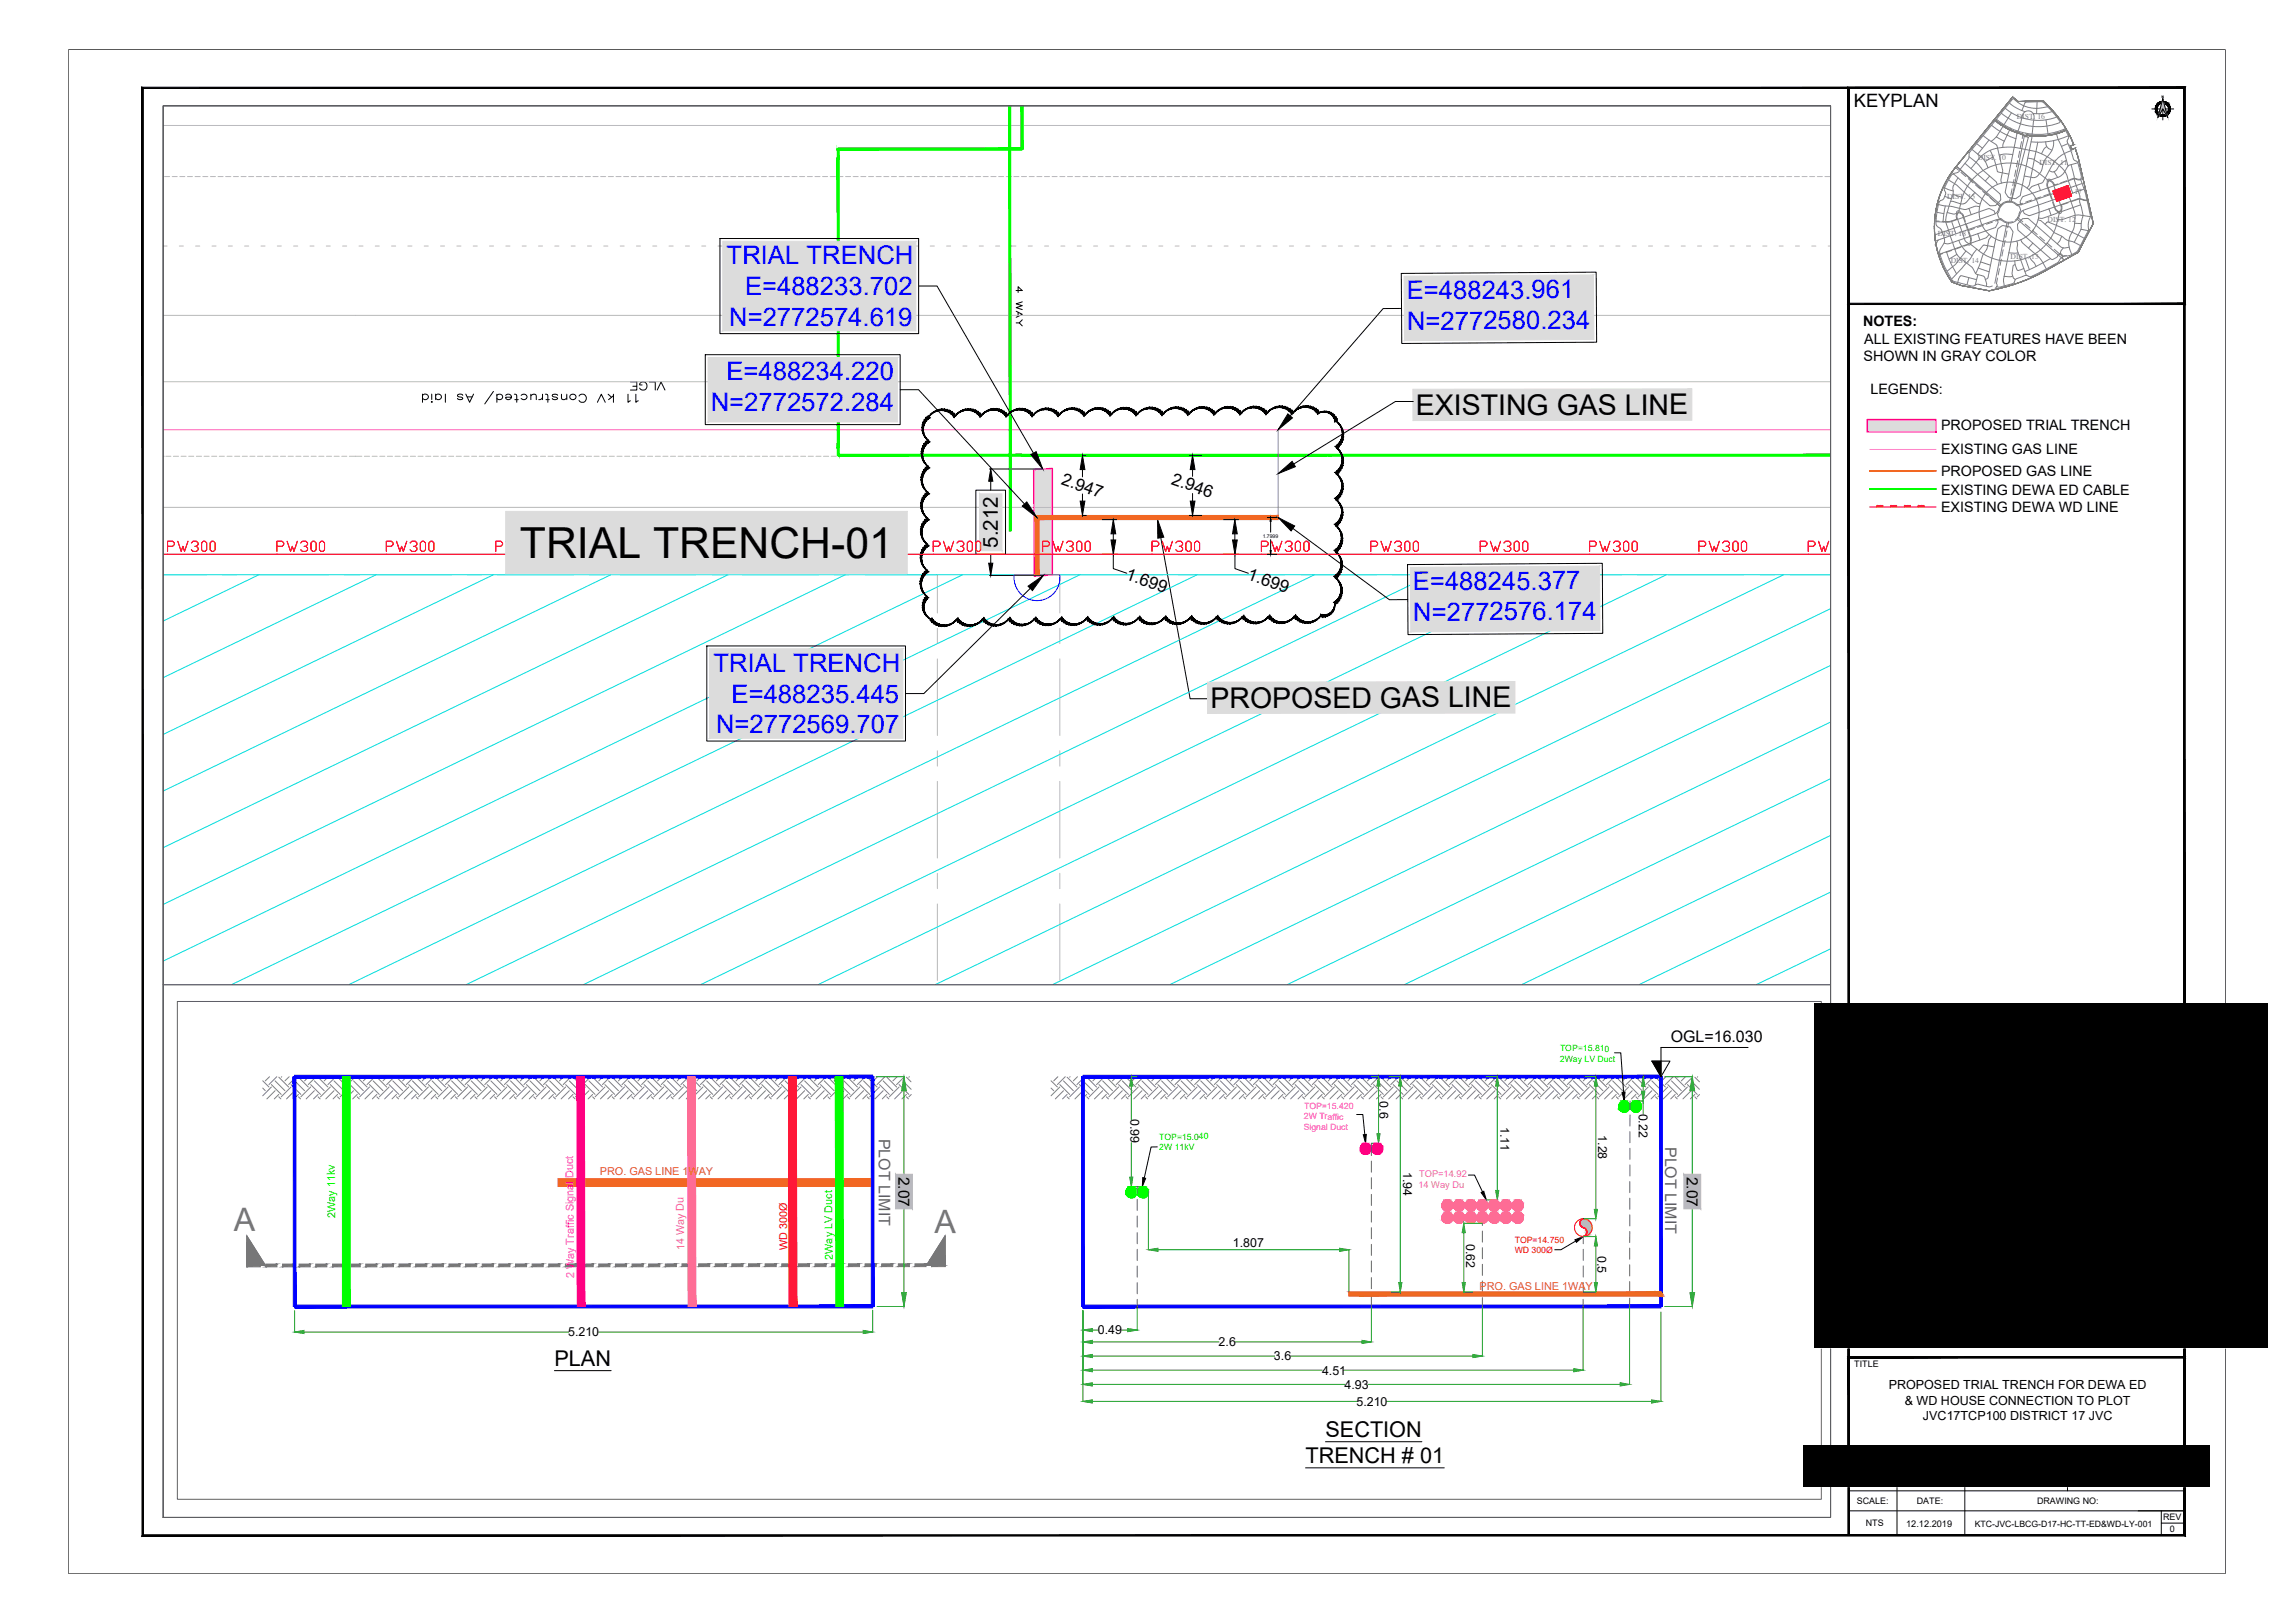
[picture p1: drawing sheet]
<svg xmlns="http://www.w3.org/2000/svg" width="841mm" height="594mm" viewBox="0 0 841 594" stroke-linecap="round" stroke-linejoin="round" font-family="sans-serif">
<defs><g id="words">
<text font-size="15.7" x="190.6" y="204.3">TRIAL TRENCH-01</text>
<g font-size="11.8" fill="#767676">
<text x="85.7" y="450.8">A</text>
<text x="342.4" y="451.6">A</text>
</g>
<g font-size="10.4">
<text x="518.8" y="152">EXISTING GAS LINE</text>
<text x="443.6" y="259.2">PROPOSED GAS LINE</text>
</g>
<g font-size="9.4" fill="#00f">
<text x="266.3" y="96.8">TRIAL TRENCH</text>
<text x="273" y="108.1">E=488233.702</text>
<text x="515.5" y="109.6">E=488243.961</text>
<text x="267.2" y="119.4">N=2772574.619</text>
<text x="515.6" y="120.8">N=2772580.234</text>
<text x="266.2" y="139.3">E=488234.220</text>
<text x="260.4" y="150.6">N=2772572.284</text>
<text x="517.8" y="216.2">E=488245.377</text>
<text x="517.9" y="227.4">N=2772576.174</text>
<text x="261.5" y="246.1">TRIAL TRENCH</text>
<text x="268.1" y="257.4">E=488235.445</text>
<text x="262.4" y="268.6">N=2772569.707</text>
</g>
<text font-size="8.4" x="153.5" y="149.2">11 kV Constructed/ As laid</text>
<g font-size="8">
<text x="203.2" y="500.4">PLAN</text>
<text x="485.7" y="526.4">SECTION</text>
<text x="478.4" y="536">TRENCH # 01</text>
</g>
<text font-size="7.5" x="365.7" y="200.6" transform="rotate(-90 365.7 200.6)">5.212</text>
<text font-size="6.7" x="679.3" y="39">KEYPLAN</text>
<g font-size="6.3">
<text x="388.6" y="177.3" transform="rotate(19 388.6 177.3)">2.947</text>
<text x="428.9" y="177.2" transform="rotate(19 428.9 177.2)">2.946</text>
<text x="412.2" y="212" transform="rotate(19 412.2 212)">1.699</text>
<text x="456.7" y="212" transform="rotate(19 456.7 212)">1.699</text>
</g>
<text font-size="6.2" x="229.7" y="143.9">VLGE</text>
<text font-size="5.8" x="612.3" y="381.8">OGL=16.030</text>
<g font-size="5.8" fill="#636466">
<text x="322" y="417.1" transform="rotate(90 322 417.1)">PLOT LIMIT</text>
<text x="610.2" y="420.1" transform="rotate(90 610.2 420.1)">PLOT LIMIT</text>
</g>
<g font-size="5.7">
<text x="329.3" y="430.9" transform="rotate(90 329.3 430.9)">2.07</text>
<text x="618.1" y="430.9" transform="rotate(90 618.1 430.9)">2.07</text>
</g>
<g font-size="5.3">
<text x="682.8" y="119.5">NOTES:</text>
<text x="375.4" y="120.6" transform="rotate(-90 375.4 120.6)">4 WAY</text>
<text x="683.1" y="125.9">ALL EXISTING FEATURES HAVE BEEN</text>
<text x="682.9" y="132.2">SHOWN IN GRAY COLOR</text>
<text x="685.4" y="144.3">LEGENDS:</text>
<text x="711.3" y="157.5">PROPOSED TRIAL TRENCH</text>
<text x="711.3" y="166.4">EXISTING GAS LINE</text>
<text x="711.3" y="174.2">PROPOSED GAS LINE</text>
<text x="711.3" y="181.3">EXISTING DEWA ED CABLE</text>
<text x="711.3" y="187.4">EXISTING DEWA WD LINE</text>
</g>
<g font-size="4.6">
<text x="692.1" y="508.9">PROPOSED TRIAL TRENCH FOR DEWA ED</text>
<text x="698" y="514.5">&amp; WD HOUSE CONNECTION TO PLOT</text>
<text x="704.7" y="520">JVC17TCP100 DISTRICT 17 JVC</text>
</g>
<g font-size="4.5">
<text x="505.5" y="403.4" transform="rotate(90 505.5 403.4)">0.6</text>
<text x="600.6" y="407.9" transform="rotate(90 600.6 407.9)">0.22</text>
<text x="414.3" y="409.9" transform="rotate(90 414.3 409.9)">0.99</text>
<text x="549.9" y="412.7" transform="rotate(90 549.9 412.7)">1.11</text>
<text x="585.6" y="415.8" transform="rotate(90 585.6 415.8)">1.28</text>
<text x="514.2" y="429.2" transform="rotate(90 514.2 429.2)">1.94</text>
<text x="537.3" y="455.5" transform="rotate(90 537.3 455.5)">0.62</text>
<text x="451.8" y="456.6">1.807</text>
<text x="585.4" y="459.9" transform="rotate(90 585.4 459.9)">0.5</text>
<text x="208.2" y="489.5">5.210</text>
<text x="402.4" y="488.8">0.49</text>
<text x="446.6" y="493.1">2.6</text>
<text x="466.9" y="498.3">3.6</text>
<text x="484.5" y="503.5">4.51</text>
<text x="492.7" y="508.7">4.93</text>
<text x="497.1" y="514.9">5.210</text>
</g>
<g font-size="4" fill="#f26722">
<text x="219.8" y="430.5">PRO. GAS LINE 1WAY</text>
<text x="542.2" y="472.4">PRO. GAS LINE 1WAY</text>
</g>
<g font-size="4" fill="#0f0">
<text x="123" y="446.2" transform="rotate(-91 123 446.2)">2Way 11kv</text>
<text x="305.2" y="461.4" transform="rotate(-91 305.2 461.4)">2Way LV Duct</text>
</g>
<text font-size="4" fill="#ff6b90" x="250.8" y="458" transform="rotate(-91 250.8 458)">14 Way Du</text>
<text font-size="4" fill="#f00" x="288.6" y="457.8" transform="rotate(-91 288.6 457.8)">WD 300Ø</text>
<text font-size="4" fill="#f0f" x="210.5" y="468.2" transform="rotate(-91 210.5 468.2)">2 Way Traffic Signal Duct</text>
<g font-size="3.4" fill="#ff6b90">
<text x="520" y="431.2" transform="rotate(-1 520 431.2)">TOP=14.92</text>
<text x="519.8" y="435.3" transform="rotate(-1 519.8 435.3)">14 Way Du</text>
</g>
<text font-size="3.4" x="698.5" y="559.3">12.12.2019</text>
<g font-size="3.3">
<text x="679.5" y="500.8">TITLE</text>
<text x="680.4" y="550.9">SCALE:</text>
<text x="702.5" y="550.9">DATE:</text>
<text x="746.5" y="550.9">DRAWING NO:</text>
<text x="792.7" y="556.7">REV</text>
<text x="683.7" y="559">NTS</text>
<text x="795.1" y="561.3">0</text>
</g>
<g font-size="3.2" fill="#0f0">
<text x="571.6" y="388.9">2Way LV Duct</text>
<text x="571.7" y="385">TOP=15.810</text>
<text x="424.8" y="417.5" transform="rotate(-1 424.8 417.5)">TOP=15.040</text>
<text x="424.8" y="421.3" transform="rotate(-1 424.8 421.3)">2W 11kV</text>
</g>
<g font-size="3.2" fill="#f0f">
<text x="477.9" y="406.1">TOP=15.420</text>
<text x="477.7" y="413.8">Signal Duct</text>
<text x="477.8" y="410">2W Traffic</text>
</g>
<g font-size="3.2" fill="#f00">
<text x="555.1" y="455.1">TOP=14.750</text>
<text x="555.1" y="459">WD 300Ø</text>
</g>
<text font-size="3.2" x="723.7" y="559.2">KTC-JVC-LBCG-D17-HC-TT-ED&amp;WD-LY-001</text>
<g font-size="2.8" fill="#808080">
<text x="739.1" y="43.8">DIST. 16</text>
<text x="724.8" y="58.7">DIST. 10</text>
<text x="747.4" y="60.6">DIST. 11</text>
<text x="752.6" y="70.9">DIST. 17</text>
<text x="713.5" y="72.8">DIST. 15</text>
<text x="750.4" y="81.4">DIST. 12</text>
<text x="710.2" y="86.5">DIST. 18</text>
<text x="736.8" y="94.9">DIST. 13</text>
<text x="714.9" y="96.2">DIST. 14</text>
</g>
<text font-size="1.9" x="462.7" y="197">1.7999</text>
<text font-size="1.3" x="792.1" y="35.7">N</text>
</g></defs>
<!-- layer: TT-CORD -->
<path d="M424.2 190.3l2.3 6.5-2.2 .3z" fill="#000" stroke="#000" stroke-width=".37"/>
<path d="M425.4 196.9l10.7 59h6.6" fill="none" stroke="#000" stroke-width=".37"/>
<!-- layer: ED|62 -->
<path d="M370 38.8l.2 155.7" fill="none" stroke="#0f0" stroke-width=".37"/>
<!-- layer: ED|28 -->
<path d="M374.5 38.8v15.8h-67.4v112.1h363.7" fill="none" stroke="#0f0" stroke-width=".37"/>
<!-- layer: TRIAL TRENCH -->
<g fill="#dcdcdc" stroke="#dcdcdc" stroke-width=".37">
<path d="M378.8 172l6.8-.4v2.8z"/>
<path d="M378.8 172l6.8 2.4v36.1z"/>
<path d="M378.8 172l.2 36.2 6.6 2.3zM379 208.2l6.6 2.3-6.6 .6z"/>
</g>
<!-- layer: REF-JVC|JV_PLOT BOUNDARY -->
<g fill="none" stroke="#bababa" stroke-width=".37">
<path d="M59.8 210.5h15.9M81.3 210.5h5.7M92.6 210.5h28M126.2 210.5h5.6M137.4 210.5h28.1M171.1 210.5h5.6M182.3 210.5h28M216 210.5h5.5M227.2 210.5h28M260.8 210.5h5.6M272 210.5h28.1M305.7 210.5h5.6"/>
<path d="M316.9 210.5h26.6v14M415 210.5h-26.6v14M420.6 210.5h5.6M431.8 210.5h28M465.4 210.5h5.6M476.6 210.5h28.1M510.3 210.5h5.6M521.5 210.5h28M555.2 210.5h5.6M566.4 210.5h28M600 210.5h5.6M611.2 210.5h28.1"/>
<path d="M644.9 210.5h5.6M656.1 210.5h14.7M343.5 230.1v5.6M388.4 230.1v5.6M343.5 241.3v28.1M388.4 241.3v28.1M343.5 275v5.6M388.4 275v5.6M343.5 286.2v28.1M388.4 286.2v28.1M343.5 319.9v5.6M388.4 319.9v5.6"/>
<path d="M343.5 331.1v28M388.4 331.1v28"/>
</g>
<!-- layer: REF-JVC|Upsatnd Kerb -->
<path d="M59.8 46h611" fill="none" stroke="#bababa" stroke-width=".37"/>
<!-- layer: REF-JVC|Parking -->
<g fill="none" stroke="#bababa" stroke-width=".37">
<path d="M60.3 64.7h1.9M63.1 64.7h1.9M65.9 64.7h1.8M68.7 64.7h1.8M71.5 64.7h1.9M74.3 64.7h1.9M77.1 64.7h1.9M79.9 64.7h1.9M82.7 64.7h1.9M85.5 64.7h1.9M88.3 64.7h1.9M91.1 64.7h1.9"/>
<path d="M93.9 64.7h1.9M96.7 64.7h1.9M99.5 64.7h1.9M102.3 64.7h1.9M105.1 64.7h1.9M108 64.7h1.8M110.8 64.7h1.8M113.6 64.7h1.8M116.3 64.7h1.9M119.2 64.7h1.8M122 64.7h1.8M124.8 64.7h1.8"/>
<path d="M127.6 64.7h1.8M130.4 64.7h1.9M133.2 64.7h1.9M136 64.7h1.9M138.8 64.7h1.8M141.6 64.7h1.9M144.4 64.7h1.9M147.2 64.7h1.9M150 64.7h1.9M152.8 64.7h1.9M155.6 64.7h1.9M158.4 64.7h1.9"/>
<path d="M161.2 64.7h1.9M164 64.7h1.9M166.8 64.7h1.9M169.6 64.7h1.9M172.4 64.7h1.9M175.2 64.7h1.9M178.1 64.7h1.8M180.9 64.7h1.8M183.7 64.7h1.8M186.5 64.7h1.8M189.3 64.7h1.8M192.1 64.7h1.8"/>
<path d="M194.9 64.7h1.8M197.7 64.7h1.8M200.5 64.7h1.9M203.3 64.7h1.9M206.1 64.7h1.9M208.9 64.7h1.8M211.7 64.7h1.9M214.5 64.7h1.9M217.3 64.7h1.9M220.1 64.7h1.9M222.9 64.7h1.9M225.7 64.7h1.9"/>
<path d="M228.5 64.7h1.9M231.3 64.7h1.9M234.1 64.7h1.9M237 64.7h1.8M239.7 64.7h1.9M242.5 64.7h1.9M245.3 64.7h1.9M248.2 64.7h1.8M251 64.7h1.8M253.8 64.7h1.8M256.6 64.7h1.8M259.4 64.7h1.9"/>
<path d="M262.2 64.7h1.8M265 64.7h1.8M267.8 64.7h1.8M270.6 64.7h1.9M273.4 64.7h1.9M276.2 64.7h1.9M279 64.7h1.9M281.8 64.7h1.9M284.6 64.7h1.9M287.4 64.7h1.9M290.2 64.7h1.9M293 64.7h1.9"/>
<path d="M295.8 64.7h1.9M298.6 64.7h1.9M301.4 64.7h1.9M304.2 64.7h1.9M307.1 64.7h1.8M309.9 64.7h1.8M312.6 64.7h1.9M315.4 64.7h1.9M318.3 64.7h1.8M321.1 64.7h1.8M323.9 64.7h1.8M326.7 64.7h1.8"/>
<path d="M329.5 64.7h1.9M332.3 64.7h1.9M335.1 64.7h1.8M337.9 64.7h1.8M340.7 64.7h1.9M343.5 64.7h1.9M346.3 64.7h1.9M349.1 64.7h1.9M351.9 64.7h1.9M354.7 64.7h1.9M357.5 64.7h1.9M360.3 64.7h1.9"/>
<path d="M363.1 64.7h1.9M365.9 64.7h1.9M368.7 64.7h1.9M371.5 64.7h1.9M374.3 64.7h1.9M377.2 64.7h1.8M380 64.7h1.8M382.7 64.7h1.9M385.5 64.7h1.9M388.4 64.7h1.8M391.2 64.7h1.8M394 64.7h1.8"/>
<path d="M396.8 64.7h1.8M399.6 64.7h1.9M402.4 64.7h1.9M405.2 64.7h1.8M408 64.7h1.8M410.8 64.7h1.9M413.6 64.7h1.9M416.4 64.7h1.9M419.2 64.7h1.9M422 64.7h1.9M424.8 64.7h1.9M427.6 64.7h1.9"/>
<path d="M430.4 64.7h1.9M433.2 64.7h1.9M436 64.7h1.9M438.8 64.7h1.9M441.6 64.7h1.9M444.4 64.7h1.9M447.3 64.7h1.8M450.1 64.7h1.8M452.9 64.7h1.8M455.6 64.7h1.9M458.5 64.7h1.8M461.3 64.7h1.8"/>
<path d="M464.1 64.7h1.8M466.9 64.7h1.8M469.7 64.7h1.9M472.5 64.7h1.9M475.3 64.7h1.9M478.1 64.7h1.8M480.9 64.7h1.9M483.7 64.7h1.9M486.5 64.7h1.9M489.3 64.7h1.9M492.1 64.7h1.9M494.9 64.7h1.9"/>
<path d="M497.7 64.7h1.9M500.5 64.7h1.9M503.3 64.7h1.9M506.2 64.7h1.8M508.9 64.7h1.9M511.7 64.7h1.9M514.5 64.7h1.9M517.4 64.7h1.8M520.2 64.7h1.8M523 64.7h1.8M525.8 64.7h1.8M528.5 64.7h2"/>
<path d="M531.4 64.7h1.8M534.2 64.7h1.8M537 64.7h1.8M539.8 64.7h1.9M542.6 64.7h1.9M545.4 64.7h1.9M548.2 64.7h1.9M551 64.7h1.9M553.8 64.7h1.9M556.6 64.7h1.9M559.4 64.7h1.9M562.2 64.7h1.9"/>
<path d="M565 64.7h1.9M567.8 64.7h1.9M570.6 64.7h1.9M573.4 64.7h1.9M576.3 64.7h1.8M579 64.7h1.9M581.8 64.7h1.9M584.6 64.7h1.9M587.5 64.7h1.8M590.3 64.7h1.8M593.1 64.7h1.8M595.9 64.7h1.8"/>
<path d="M598.6 64.7h2M601.5 64.7h1.8M604.3 64.7h1.8M607.1 64.7h1.8M609.9 64.7h1.9M612.7 64.7h1.9M615.5 64.7h1.9M618.3 64.7h1.9M621.1 64.7h1.9M623.9 64.7h1.9M626.7 64.7h1.9M629.5 64.7h1.9"/>
<path d="M632.3 64.7h1.9M635.1 64.7h1.9M637.9 64.7h1.9M640.7 64.7h1.9M643.5 64.7h1.9M646.4 64.7h1.8M649.2 64.7h1.8M651.9 64.7h1.9M654.7 64.7h1.9M657.6 64.7h1.8M660.4 64.7h1.8M663.2 64.7h1.8"/>
<path d="M666 64.7h1.8M668.8 64.7h1.9"/>
</g>
<circle cx="59.8" cy="167.1" r=".17" fill="#bababa"/>
<g fill="none" stroke="#bababa" stroke-width=".37">
<path d="M60.8 167.1h1.8M63.6 167.1h1.8M66.4 167.1h1.8M69.1 167.1h1.9M72 167.1h1.8M74.8 167.1h1.8M77.6 167.1h1.8M80.4 167.1h1.8M83.2 167.1h1.9M86 167.1h1.9M88.8 167.1h1.8M91.6 167.1h1.8"/>
<path d="M94.4 167.1h1.9M97.2 167.1h1.9M100 167.1h1.9M102.8 167.1h1.9M105.6 167.1h1.9M108.4 167.1h1.9M111.2 167.1h1.9M114 167.1h1.9M116.8 167.1h1.9M119.6 167.1h1.9M122.4 167.1h1.9M125.2 167.1h1.9"/>
<path d="M128 167.1h4.6M133.5 167.1h1.9M136.4 167.1h1.8M139.2 167.1h1.8M142 167.1h1.8M144.8 167.1h1.9M147.6 167.1h1.9M150.4 167.1h1.8M153.2 167.1h1.8M156 167.1h1.9M158.8 167.1h1.9M161.6 167.1h1.9"/>
<path d="M164.4 167.1h1.9M167.2 167.1h1.9M170 167.1h1.9M172.8 167.1h1.9M175.6 167.1h1.9M178.4 167.1h1.9M181.2 167.1h1.9M184 167.1h1.9M186.8 167.1h1.9M189.6 167.1h1.9M192.4 167.1h1.9M195.3 167.1h1.8"/>
<path d="M198 167.1h1.9M200.8 167.1h1.9M203.6 167.1h1.9M206.5 167.1h1.8M209.3 167.1h1.8M212.1 167.1h1.8M214.9 167.1h1.9M217.7 167.1h1.9M220.5 167.1h1.8M223.3 167.1h1.8M226.1 167.1h1.9M228.9 167.1h1.9"/>
<path d="M231.7 167.1h1.9M234.5 167.1h1.9M237.3 167.1h1.9M240.1 167.1h1.9M242.9 167.1h1.9M245.7 167.1h1.9M248.5 167.1h1.9M251.3 167.1h1.9M254.1 167.1h1.9M256.9 167.1h1.9M259.7 167.1h1.9M262.5 167.1h1.9"/>
<path d="M265.4 167.1h1.8M268.2 167.1h1.8M270.9 167.1h1.9M273.7 167.1h1.9M276.6 167.1h1.8M279.4 167.1h1.8M282.2 167.1h1.8M285 167.1h1.9M287.8 167.1h1.9M290.6 167.1h1.9M293.4 167.1h1.8M296.2 167.1h1.9"/>
<path d="M299 167.1h1.9M301.8 167.1h1.9M304.6 167.1h1.9M307.4 167.1h1.9M310.2 167.1h1.9M313 167.1h1.9M315.8 167.1h1.9M318.6 167.1h1.9M321.5 167.1h1.8M324.2 167.1h1.9M327 167.1h1.9M329.8 167.1h1.9"/>
<path d="M332.6 167.1h1.9M335.5 167.1h1.8M338.3 167.1h1.8M341.1 167.1h1.8M343.8 167.1h2M346.7 167.1h1.8M349.5 167.1h1.8M352.3 167.1h1.8M355.1 167.1h1.9M357.9 167.1h1.9M360.7 167.1h1.9M363.5 167.1h1.9"/>
<path d="M366.3 167.1h1.8M369.1 167.1h1.9M371.9 167.1h1.9M374.7 167.1h1.9M377.5 167.1h1.9M380.3 167.1h1.9M383.1 167.1h1.9M385.9 167.1h1.9M388.7 167.1h1.9M391.5 167.1h1.9M394.3 167.1h1.9M397.1 167.1h1.9"/>
<path d="M399.9 167.1h1.9M402.7 167.1h1.9M405.6 167.1h1.8M408.4 167.1h1.8M411.2 167.1h1.8M413.9 167.1h2M416.8 167.1h1.8M419.6 167.1h1.8M422.4 167.1h1.8M425.2 167.1h1.9M428 167.1h1.9M430.8 167.1h1.9"/>
<path d="M433.6 167.1h1.9M436.4 167.1h1.8M439.2 167.1h1.9M442 167.1h1.9M444.8 167.1h1.9M447.6 167.1h1.9M450.4 167.1h1.9M453.2 167.1h1.9M456 167.1h1.9M458.8 167.1h1.9M461.6 167.1h1.9M464.5 167.1h1.8"/>
<path d="M467.2 167.1h1.9M470 167.1h1.9M472.8 167.1h1.9M475.7 167.1h1.8M478.5 167.1h1.8M481.3 167.1h1.8M484.1 167.1h1.9M486.9 167.1h1.9M489.7 167.1h1.8M492.5 167.1h1.8M495.3 167.1h1.8M498.1 167.1h1.9"/>
<path d="M500.9 167.1h1.9M503.7 167.1h1.9M506.5 167.1h1.9M509.3 167.1h1.9M512.1 167.1h1.9M514.9 167.1h1.9M517.7 167.1h1.9M520.5 167.1h1.9M523.3 167.1h1.9M526.1 167.1h1.9M528.9 167.1h1.9M531.7 167.1h1.9"/>
<path d="M534.6 167.1h1.8M537.4 167.1h1.8M540.1 167.1h1.9M542.9 167.1h1.9M545.8 167.1h1.8M548.6 167.1h1.8M551.4 167.1h1.8M554.2 167.1h1.9M557 167.1h1.9M559.8 167.1h1.9M562.6 167.1h1.8M565.4 167.1h1.8"/>
<path d="M568.2 167.1h1.9M571 167.1h1.9M573.8 167.1h1.9M576.6 167.1h1.9M579.4 167.1h1.9M582.2 167.1h1.9M585 167.1h1.9M587.8 167.1h1.9M590.6 167.1h1.9M593.4 167.1h1.9M596.2 167.1h1.9M599 167.1h1.9"/>
<path d="M601.8 167.1h1.9M604.7 167.1h1.8M607.5 167.1h1.8M610.2 167.1h1.9M613 167.1h1.9M615.9 167.1h1.8M618.7 167.1h1.8M621.5 167.1h1.8M624.3 167.1h1.9M627.1 167.1h1.9M629.9 167.1h1.9M632.7 167.1h1.8"/>
<path d="M635.5 167.1h1.8M638.3 167.1h1.9M641.1 167.1h1.9M643.9 167.1h1.9M646.7 167.1h1.9M649.5 167.1h1.9M652.3 167.1h1.9M655.1 167.1h1.9M657.9 167.1h1.9M660.7 167.1h1.9M663.5 167.1h1.9M666.3 167.1h1.9"/>
<path d="M669.1 167.1h1.7"/>
</g>
<!-- layer: REF-JVC|LANE (654) -->
<g fill="none" stroke="#bababa" stroke-width=".37">
<path d="M59.8 90.1h1.4M65.7 90.1h1.5M71.7 90.1h1.5M77.7 90.1h1.5M83.7 90.1h1.4M89.6 90.1h1.6M95.6 90.1h1.5M101.6 90.1h1.5M107.6 90.1h1.5M113.6 90.1h1.5M119.6 90.1h1.4M125.5 90.1h1.6"/>
<path d="M131.5 90.1h1.5M137.5 90.1h1.5M143.5 90.1h1.5M149.5 90.1h1.5M155.5 90.1h1.4M161.4 90.1h1.5M167.4 90.1h1.5M173.4 90.1h1.5M179.4 90.1h1.5M185.3 90.1h1.6M191.4 90.1h1.4M197.3 90.1h1.5"/>
<path d="M203.3 90.1h1.5M209.3 90.1h1.5M215.3 90.1h1.5M221.2 90.1h1.6M227.3 90.1h1.4M233.2 90.1h1.5M239.2 90.1h1.5M245.2 90.1h1.5M251.2 90.1h1.5M257.1 90.1h1.5M263.1 90.1h1.5M269.1 90.1h1.5"/>
<path d="M275.1 90.1h1.5M281.1 90.1h1.5M287.1 90.1h1.5M293 90.1h1.5M299 90.1h1.5M305 90.1h1.5M311 90.1h1.5M317 90.1h1.5M322.9 90.1h1.6M328.9 90.1h1.5M334.9 90.1h1.5M340.9 90.1h1.5"/>
<path d="M346.9 90.1h1.5M352.9 90.1h1.4M358.8 90.1h1.6M364.8 90.1h1.5M370.8 90.1h1.5M376.8 90.1h1.5M382.8 90.1h1.5M388.8 90.1h1.4M394.7 90.1h1.6M400.7 90.1h1.5M406.7 90.1h1.5M412.7 90.1h1.5"/>
<path d="M418.6 90.1h1.6M424.7 90.1h1.4M430.6 90.1h1.5M436.6 90.1h1.5M442.6 90.1h1.5M448.6 90.1h1.5M454.5 90.1h1.6M460.6 90.1h1.4M466.5 90.1h1.5M472.5 90.1h1.5M478.5 90.1h1.5M484.5 90.1h1.5"/>
<path d="M490.4 90.1h1.6M496.5 90.1h1.4M502.4 90.1h1.5M508.4 90.1h1.5M514.4 90.1h1.5M520.4 90.1h1.5M526.3 90.1h1.5M532.3 90.1h1.5M538.3 90.1h1.5M544.3 90.1h1.5M550.3 90.1h1.5M556.3 90.1h1.5"/>
<path d="M562.2 90.1h1.5M568.2 90.1h1.5M574.2 90.1h1.5M580.2 90.1h1.5M586.2 90.1h1.4M592.1 90.1h1.6M598.1 90.1h1.5M604.1 90.1h1.5M610.1 90.1h1.5M616.1 90.1h1.5M622.1 90.1h1.4M628 90.1h1.6"/>
<path d="M634 90.1h1.5M640 90.1h1.5M646 90.1h1.5M652 90.1h1.5M658 90.1h1.4M663.9 90.1h1.6M669.9 90.1h.9"/>
</g>
<!-- layer: REF-JVC|Upsatnd Kerb -->
<path d="M59.8 115.5h611M59.8 139.8h611M59.8 185.8h611" fill="none" stroke="#bababa" stroke-width=".37"/>
<!-- layer: REF-PLOT|JVC17TCP100 -->
<g fill="none" stroke="#0dd" stroke-width=".37">
<path d="M59.8 210.5h611M94.9 210.5l-35.1 16.9M137.9 210.5l-78.1 37.7M180.8 210.5l-121 58.5M223.8 210.5l-164 79.2M266.8 210.5l-207 100M309.8 210.5l-250 120.7M352.8 210.5l-293 141.5M395.7 210.5l-310.8 150.1M438.7 210.5l-310.8 150.1M481.7 210.5l-310.8 150.1M524.7 210.5l-310.9 150.1"/>
<path d="M567.7 210.5l-310.9 150.1M610.7 210.5l-310.9 150.1M653.6 210.5l-310.8 150.1M670.8 223l-285 137.6M670.8 243.7l-242.1 116.9M670.8 264.5l-199.1 96.1M670.8 285.2l-156.1 75.4M670.8 306l-113.1 54.6M670.8 326.8l-70.1 33.8M670.8 347.5l-27.1 13.1"/>
</g>
<!-- layer: LPG|GAS-AS BUILT MAINS-63 -->
<path d="M59.8 157.4h611" fill="none" stroke="#ff7fdf" stroke-width=".37"/>
<!-- layer: TRIAL TRENCH -->
<path d="M378.8 172l6.8-.4v38.9l-6.6 .6z" fill="none" stroke="#f0f" stroke-width=".59"/>
<!-- layer: 28 -->
<path d="M374.2 38.8v15.8h.7zM374.2 38.8h.7v15.8z" fill="#0f0" stroke="#0f0" stroke-width=".37"/>
<circle cx="374.5" cy="54.6" r=".17" fill="#0f0"/>
<path d="M307.1 55h67.4v-.8zM307.1 54.2h67.4l-67.4 .8z" fill="#0f0" stroke="#0f0" stroke-width=".37"/>
<circle cx="307.1" cy="54.6" r=".17" fill="#0f0"/>
<path d="M306.8 54.6l.7 3.3v-3.3zM306.8 54.6l.7 3.3h-.7z" fill="#0f0" stroke="#0f0" stroke-width=".37"/>
<circle cx="307.1" cy="57.9" r=".17" fill="#0f0"/>
<path d="M306.8 57.9l.7 105.9v-105.9zM306.8 57.9l.7 105.9h-.7z" fill="#0f0" stroke="#0f0" stroke-width=".37"/>
<circle cx="307.1" cy="163.8" r=".17" fill="#0f0"/>
<path d="M306.8 163.8l.7 2.9v-2.9zM306.8 163.8l.7 2.9h-.7z" fill="#0f0" stroke="#0f0" stroke-width=".37"/>
<circle cx="307.1" cy="166.7" r=".17" fill="#0f0"/>
<path d="M307.1 166.4v.7l67.4-.7zM307.1 167.1l67.4-.7v.7z" fill="#0f0" stroke="#0f0" stroke-width=".37"/>
<circle cx="374.5" cy="166.7" r=".17" fill="#0f0"/>
<path d="M374.5 167.1h296.3v-.7zM374.5 166.4h296.3l-296.3 .7z" fill="#0f0" stroke="#0f0" stroke-width=".37"/>
<!-- layer: 62 -->
<path d="M369.7 38.8l.1 155.7h.8zM369.7 38.8h.7l.2 155.7z" fill="#0f0" stroke="#0f0" stroke-width=".37"/>
<!-- layer: TT-CORD -->
<path d="M264.9 88.4v32.8l70.7-32.8zM264.9 121.2l70.7-32.8v32.8z" fill="#dcdcdc" stroke="#dcdcdc" stroke-width=".37"/>
<path d="M377.8 166.5l1.9-1.1 2.4 6.4z" fill="#000" stroke="#000" stroke-width=".37"/>
<path d="M263.8 87.4h72.8v34.8h-72.8zM336.6 104.8h6.8l35.3 61.2" fill="none" stroke="#000" stroke-width=".37"/>
<!-- layer: WD|JVS Water Layout Plan-REV-1 NEW$0$300 -->
<g fill="none" stroke="#f00" stroke-width=".37">
<path d="M65.2 198.2l1.2 3.8 .6-1.9 .6 1.9 1.3-3.8M70.1 198.9l.7-.7h1.2l.6 .7v.6l-.6 .6h-.6M74.5 198.2h.6l.6 .7v2.5l-.6 .6h-.6l-.6-.6v-2.5zM77 198.9l.6-.7h.6l.6 .7v2.5l-.6 .6h-.6l-.6-.6zM105.2 198.2l1.3 3.8 .6-1.9 .6 1.9 1.3-3.8M110.2 198.9l.6-.7h1.3l.6 .7v.6l-.6 .6h-.6M114.6 198.2h.6l.6 .7v2.5l-.6 .6h-.6l-.6-.6v-2.5zM117.1 198.9l.6-.7h.6l.6 .7v2.5l-.6 .6h-.6l-.6-.6zM145.3 198.2l1.3 3.8 .6-1.9 .6 1.9 1.3-3.8M150.3 198.9l.6-.7h1.3l.6 .7v.6l-.6 .6h-.7M154 198.9l.7-.7h.6l.6 .7v2.5l-.6 .6h-.6l-.7-.6zM157.2 198.9l.6-.7h.6l.6 .7v2.5l-.6 .6h-.6l-.6-.6z"/>
<path d="M185.4 198.2l1.3 3.8 .6-1.9 .6 1.9 1.2-3.8M190.4 198.9l.6-.7h1.2l.7 .7v.6l-.7 .6h-.6M194.1 198.9l.6-.7h.7l.6 .7v2.5l-.6 .6h-.7l-.6-.6zM197.2 198.9l.7-.7h.6l.6 .7v2.5l-.6 .6h-.6l-.7-.6zM225.5 198.2l1.2 3.8 .6-1.9 .7 1.9 1.2-3.8M230.5 198.9l.6-.7h1.2l.7 .7v.6l-.7 .6h-.6M234.2 198.9l.6-.7h.7l.6 .7v2.5l-.6 .6h-.7l-.6-.6zM237.9 198.2h.7l.6 .7v2.5l-.6 .6h-.7l-.6-.6v-2.5zM265.6 198.2l1.2 3.8 .6-1.9 .7 1.9 1.2-3.8M270.6 198.9l.6-.7h1.2l.7 .7v.6l-.7 .6h-.6M274.3 198.9l.6-.7h.6l.7 .7v2.5l-.7 .6h-.6l-.6-.6zM278 198.2h.7l.6 .7v2.5l-.6 .6h-.7l-.6-.6v-2.5z"/>
<path d="M305.7 198.2l1.2 3.8 .6-1.9 .7 1.9 1.2-3.8M310.7 198.9l.5-.7h1.3l.6 .7v.6l-.6 .6h-.6M314.4 198.9l.6-.7h.6l.6 .7v2.5l-.6 .6h-.6l-.6-.6zM317.5 198.9l.6-.7h.6l.7 .7v2.5l-.7 .6h-.6l-.6-.6zM345.8 198.2l1.2 3.8 .6-1.9 .6 1.9 1.3-3.8M350.7 198.9l.6-.7h1.3l.6 .7v.6l-.6 .6h-.6M355.1 198.2h.6l.6 .7v2.5l-.6 .6h-.6l-.6-.6v-2.5zM357.6 198.9l.6-.7h.6l.6 .7v2.5l-.6 .6h-.6l-.6-.6zM385.8 198.2l1.3 3.8 .6-1.9 .6 1.9 1.3-3.8M390.8 198.9l.6-.7h1.3l.6 .7v.6l-.6 .6h-.6M395.2 198.2h.6l.6 .7v2.5l-.6 .6h-.6l-.6-.6v-2.5zM397.7 198.9l.6-.7h.6l.6 .7v2.5l-.6 .6h-.6l-.6-.6z"/>
<path d="M425.9 198.2l1.3 3.8 .6-1.9 .6 1.9 1.3-3.8M430.9 198.9l.6-.7h1.2l.7 .7v.6l-.7 .6h-.5M434.6 198.9l.6-.7h.7l.6 .7v2.5l-.6 .6h-.7l-.6-.6zM437.7 198.9l.7-.7h.6l.6 .7v2.5l-.6 .6h-.6l-.7-.6zM466 198.2l1.2 3.8 .6-1.9 .7 1.9 1.2-3.8M471 198.9l.6-.7h1.2l.7 .7v.6l-.7 .6h-.6M474.7 198.9l.6-.7h.7l.6 .7v2.5l-.6 .6h-.7l-.6-.6zM477.8 198.9l.7-.7h.6l.6 .7v2.5l-.6 .6h-.6l-.7-.6zM506.1 198.2l1.2 3.8 .6-1.9 .7 1.9 1.2-3.8M511.1 198.9l.6-.7h1.2l.7 .7v.6l-.7 .6h-.6M514.8 198.9l.6-.7h.7l.6 .7v2.5l-.6 .6h-.7l-.6-.6zM517.9 198.9l.7-.7h.5l.7 .7v2.5l-.7 .6h-.5l-.7-.6z"/>
<path d="M546.2 198.2l1.2 3.8 .6-1.9 .7 1.9 1.2-3.8M551.2 198.9l.5-.7h1.3l.6 .7v.6l-.6 .6h-.6M554.9 198.9l.6-.7h.6l.6 .7v2.5l-.6 .6h-.6l-.6-.6zM558.6 198.2h.6l.7 .7v2.5l-.7 .6h-.6l-.6-.6v-2.5zM586.2 198.2l1.3 3.8 .6-1.9 .6 1.9 1.3-3.8M591.2 198.9l.6-.7h1.3l.6 .7v.6l-.6 .6h-.6M595 198.9l.6-.7h.6l.6 .7v2.5l-.6 .6h-.6l-.6-.6zM598.7 198.2h.6l.7 .7v2.5l-.7 .6h-.6l-.6-.6v-2.5zM626.3 198.2l1.3 3.8 .6-1.9 .6 1.9 1.3-3.8M631.3 198.9l.6-.7h1.3l.6 .7v.6l-.6 .6h-.6M635.1 198.9l.6-.7h.6l.6 .7v2.5l-.6 .6h-.6l-.6-.6zM638.1 198.9l.7-.7h.6l.7 .7v2.5l-.7 .6h-.6l-.7-.6z"/>
<path d="M666.4 198.2l1.3 3.8 .6-1.9 .6 1.9 1.3-3.8M59.8 203h611M61.4 200.1h1.9l.6-.6v-.6l-.6-.7h-1.9v3.8M72 200.1l.6 .6v.7l-.6 .6h-1.2l-.7-.6M101.5 200.1h1.8l.7-.6v-.6l-.7-.7h-1.8v3.8M112.1 200.1l.6 .6v.7l-.6 .6h-1.3l-.6-.6M141.6 200.1h1.8l.7-.6v-.6l-.7-.7h-1.8v3.8M152.2 200.1l.6 .6v.7l-.6 .6h-1.3l-.6-.6M181.7 200.1h1.8l.7-.6v-.6l-.7-.7h-1.8v3.8M192.2 200.1l.7 .6v.7l-.7 .6h-1.2l-.6-.6M221.8 200.1h1.8l.7-.6v-.6l-.7-.7h-1.8v3.8M232.3 200.1l.7 .6v.7l-.7 .6h-1.2l-.6-.6"/>
<path d="M261.8 200.1h1.9l.6-.6v-.6l-.6-.7h-1.9v3.8M272.4 200.1l.7 .6v.7l-.7 .6h-1.2l-.6-.6M301.9 200.1h1.9l.6-.6v-.6l-.6-.7h-1.9v3.8M312.5 200.1l.6 .6v.7l-.6 .6h-1.3l-.5-.6M342 200.1h1.8l.7-.6v-.6l-.7-.7h-1.8v3.8M352.6 200.1l.6 .6v.7l-.6 .6h-1.3l-.6-.6M382.1 200.1h1.8l.7-.6v-.6l-.7-.7h-1.8v3.8M392.7 200.1l.6 .6v.7l-.6 .6h-1.3l-.6-.6M422.2 200.1h1.8l.7-.6v-.6l-.7-.7h-1.8v3.8M432.7 200.1l.7 .6v.7l-.7 .6h-1.2l-.6-.6M462.3 200.1h1.8l.6-.6v-.6l-.6-.7h-1.8v3.8M472.8 200.1l.7 .6v.7l-.7 .6h-1.2l-.6-.6"/>
<path d="M502.3 200.1h1.9l.6-.6v-.6l-.6-.7h-1.9v3.8M512.9 200.1l.7 .6v.7l-.7 .6h-1.2l-.6-.6M542.4 200.1h1.9l.6-.6v-.6l-.6-.7h-1.9v3.8M553 200.1l.6 .6v.7l-.6 .6h-1.3l-.5-.6M582.5 200.1h1.9l.6-.6v-.6l-.6-.7h-1.9v3.8M593.1 200.1l.6 .6v.7l-.6 .6h-1.3l-.6-.6M622.6 200.1h1.9l.6-.6v-.6l-.6-.7h-1.9v3.8M633.2 200.1l.6 .6v.7l-.6 .6h-1.3l-.6-.6M662.7 200.1h1.8l.7-.6v-.6l-.7-.7h-1.8v3.8"/>
</g>
<!-- layer: TT-DIM -->
<path d="M357.6 179.5h10.9v23.5h-10.9zM362.6 171.8h19M363.1 176.3v3.2M362.6 210.8h19.3M363.1 203v3.3" fill="none" stroke="#000" stroke-width=".37"/>
<path d="M363.1 171.8l.7 4.5h-1.5zM362.3 206.3h1.5l-.7 4.5z" fill="#000" stroke="#000" stroke-width=".37"/>
<path d="M359 180.9v20.8h8.2zM359 180.9h8.2v20.8z" fill="#dcdcdc" stroke="#dcdcdc" stroke-width=".37"/>
<!-- layer: GAS-AS BUILT SERVICE END CAP-32 -->
<path d="M388.3 210.5a8.4 8.4 0 0 1-8.3 9.5 8.4 8.4 0 0 1-8.3-9.5" fill="none" stroke="#00f" stroke-width=".37"/>
<!-- layer: 0 -->
<path d="M468.4 157.4v32.2h-88.4v20.9M371.7 210.5h16.7" fill="none" stroke="#a953a0" stroke-width=".37"/>
<circle cx="468.4" cy="189.6" r=".17" fill="#f26722"/>
<g fill="#f26722" stroke="#f26722" stroke-width=".37">
<path d="M608 473.2h.2z"/>
<path d="M607.7 473.2l.3 .1z"/>
<path d="M498.4 474.7l105.8-1.5 4 1.5z"/>
<path d="M380.8 190.3h87.6v-1.5zM379.3 188.8h89.1l-87.6 1.5zM379.3 188.8l1.5 21.7v-20.2zM379.3 188.8l1.5 21.7h-1.5z"/>
<path d="M607.7 473.2l.3 .1zM607.3 473.2l.5 .2z"/>
<path d="M607.3 473.2l.5 .2zM606.9 473.2l.9 .3z"/>
<path d="M606.9 473.2l.9 .3zM606.6 473.2l1.1 .5z"/>
<path d="M606.6 473.2l1 .6zM606.1 473.2l1.5 .6z"/>
<path d="M606.1 473.2l1.5 .7zM605.7 473.2l1.9 .7z"/>
<path d="M605.7 473.2l1.9 .8zM605.3 473.2l2.3 .8z"/>
<path d="M605.3 473.2l2.4 1zM605 473.2l2.7 1z"/>
<path d="M605 473.2l2.7 1.1zM604.7 473.2l3 1.1z"/>
<path d="M604.7 473.2l3.1 1.2zM604.4 473.2l3.4 1.2z"/>
<path d="M604.4 473.2l3.5 1.3zM604.2 473.2l3.7 1.3z"/>
<path d="M604.2 473.2l3.8 1.4zM604.2 473.2l3.8 1.4z"/>
<path d="M604.2 473.2l3.9 1.4zM604.2 473.2l3.9 1.4z"/>
<path d="M494.3 473.2l4.1 1.5 105.8-1.5zM494.3 473.2l4.1 1.5h-4.1z"/>
<path d="M685.1 172.4h24.4zM685.1 172.5l24.4-.1z"/>
</g>
<!-- layer: DETAIL TEXT -->
<g fill="#dcdcdc" stroke="#dcdcdc" stroke-width=".37">
<path d="M517.8 142.6v11.4l102.2-11.6zM517.8 154l102.2-11.6v11.5z"/>
<path d="M442.5 249.8v11.5l112.7-11.6zM442.5 261.3l112.7-11.6v11.5z"/>
</g>
<!-- layer: TT-CORD -->
<path d="M471.9 151.6l1.7 1.5-5.2 4.3zM468.4 173.5l5.1-4.5 1.2 1.9zM374.6 185.4l1.7-1.6 3.7 5.8zM468.4 189.6l6 3-1.3 1.9zM376.7 214.7l5.6-3.9-4 5.5z" fill="#000" stroke="#000" stroke-width=".37"/>
<path d="M513.5 100.1l71.4-.4 .2 25.6-71.4 .5zM513.6 113h-6.7l-34.1 39.3M258.5 129.9h71.4v25.6h-71.4zM329.9 142.7h6.7l38.8 41.9M517.9 147.1h-6.5l-37.3 22.9M473.8 193.5l35.4 26.2 6.7-.1M377.5 215.5l-38.9 38.5h-6.8M515.8 206.8l71.4-.5 .1 25.7-71.3 .4zM259 236.6h72.8v34.8h-72.8z" fill="none" stroke="#000" stroke-width=".37"/>
<!-- layer: 0 -->
<g fill="none" stroke="#000" stroke-width=".37">
<path d="M788.6 39.9h3M792.2 37.7a2.18 2.18 0 0 0-1.7 1.6 2.18 2.18 0 0 0 .7 2.2M792.2 37.7a2.22 2.22 0 0 0-1.7 1.6 2.22 2.22 0 0 0 .7 2.3M792.6 36.2l1.8 6.8-1.8-3.1-1.8 3.1zM792.6 35.9v.4M792.6 39.9v4M793 37.7a2.22 2.22 0 0 1 1.7 1.6 2.22 2.22 0 0 1-.7 2.3 2.22 2.22 0 0 0 .7-2.3 2.22 2.22 0 0 0-1.7-1.6M793.6 39.9h3M791 42.1a2.69 2.69 0 0 1-1-2.9 2.69 2.69 0 0 1 2.3-2 2.7 2.7 0 0 0-2.3 2 2.7 2.7 0 0 0 1 2.9M791.3 42.2l1.3 .4 1.3-.4M791.5 41.8l1.3 .3 .9-.3M794.2 42.1a2.69 2.69 0 0 0 1-2.9 2.69 2.69 0 0 0-2.3-2 2.7 2.7 0 0 1 2.3 2 2.7 2.7 0 0 1-1 2.9"/>
<path d="M396.7 172v2.7M396.8 166.7h1.2M435.7 166.7h4.7M437 172v2.5M396.7 180.9v2.6M396.8 188.8h1.2M403.9 190.3h5.4M408 195.5v2.3M435.7 188.8h4.7M437 180.7v2.8M448.4 190.3h5.5M452.5 195.5v2.3"/>
<path d="M464.3 189.6h3.6M465.6 190.9v4M465.6 197.6v4.1M403.9 203h5.4M408 203v5.3l4.9 1.7M448.4 203h5.5M452.6 203v5.3l4.9 1.7M464.3 203h3.6M591.7 385.6h2.3l1 14.4M497.1 408.2h2.3l.7 7.3M424.1 420.1h-2.3l-2.5 11.3M538.1 430.4h2.3l2.9 6.1"/>
<path d="M577.4 454.6l-5.4 3.1h-2.3"/>
</g>
<g fill="#000" stroke="#000" stroke-width=".37">
<path d="M791.8 37.3h.3zM791.8 37.8h.2zM792.1 37.2h.2zM792.8 37.2h.3zM792.1 42.6h.9zM792.2 42.1h.7zM792.6 42.1h.4zM792.6 42.6l.4-.1zM793.1 42h.2zM794.2 41.3l-.2 .3zM794.2 41.3l-.1 .3zM396.7 166.7l.9 5.3h-1.8z"/>
<path d="M437 166.7l.9 5.3h-1.7zM395.8 183.5h1.8l-.9 5.3zM408 190.3l.9 5.2h-1.8zM407.1 197.8h1.8l-.9 5.2zM436.2 183.5h1.7l-.9 5.3zM452.5 190.3l.9 5.2h-1.7zM451.7 197.8h1.7l-.8 5.2zM465.6 189.6l.3 1.3h-.5zM465.4 201.7h.5l-.3 1.3zM594.4 400.1l1.1-.1-.3 3.3zM499.6 415.6l1.1-.1-.3 3.3zM418.8 431.3l1 .3-1.2 3z"/>
<path d="M542.8 436.8l.9-.5 1 3.2zM577.1 454.1l3.1-1.2-2.5 2.1z"/>
<path d="M789.8 39.9l.2 .6zM789.8 39.9l.2 .6z"/>
<path d="M789.9 39.4v.5zM789.9 39.4l-.1 .5z"/>
<path d="M790 39l-.1 .4zM790 39l-.1 .4z"/>
<path d="M790.2 38.5l-.1 .4zM790.2 38.5l-.2 .4z"/>
<path d="M790.4 39.7v.5zM790.4 39.7v.5z"/>
<path d="M790.4 39.4v.3zM790.4 39.4v.3z"/>
<path d="M790.5 38.1l-.2 .4zM790.5 38.1l-.2 .4z"/>
<path d="M790.5 39v.3zM790.5 39l-.1 .3z"/>
<path d="M790.8 38.6l-.2 .3zM790.8 38.6l-.2 .3z"/>
<path d="M790.8 37.8l-.2 .3zM790.8 37.8l-.3 .3z"/>
<path d="M791 38.3l-.2 .3zM791 38.3l-.2 .3z"/>
<path d="M791.3 37.5l-.3 .2zM790.9 37.7l.4-.2z"/>
<path d="M791.1 38.3l.3-.2zM791.1 38.3l.3-.2z"/>
<path d="M791.5 38l.3-.1zM791.4 38l.3-.1z"/>
<path d="M791.5 37.5l.3-.2zM791.4 37.5l.3-.2z"/>
<path d="M792.1 37.2h.2zM791.8 37.3l.3-.1z"/>
<path d="M792.8 37.2l.5 .1zM792.8 37.2l.5 .1z"/>
<path d="M793 37.8h.4zM793 37.8h.4z"/>
<path d="M793 37.3h.4zM793 37.3h.4z"/>
<path d="M793.2 37.8l.3 .1zM793.2 37.8l.3 .1z"/>
<path d="M793.3 37.3l.5 .2zM793.3 37.3l.5 .2z"/>
<path d="M793.4 37.9l.3 .1zM793.4 37.9l.3 .1z"/>
<path d="M793.6 38l.2 .1zM793.6 38l.2 .1z"/>
<path d="M793.7 37.5h.2zM793.7 37.5h.2z"/>
<path d="M793.7 38.1l.4 .2zM793.7 38.1l.4 .2z"/>
<path d="M793.8 37.5l.4 .2zM793.8 37.5l.4 .2z"/>
<path d="M794.1 38.3l.3 .3zM794.1 38.3l.3 .3z"/>
<path d="M794.2 37.8l.4 .3zM794.2 37.8l.4 .3z"/>
<path d="M794.3 38.6l.3 .3zM794.3 38.6l.3 .3z"/>
<path d="M794.5 39l.2 .3zM794.5 39l.2 .3z"/>
<path d="M794.6 38.1l.3 .4zM794.6 38.1l.3 .4z"/>
<path d="M794.7 39.4l.1 .3zM794.7 39.4l.1 .3z"/>
<path d="M794.7 39.7l.1 .5zM794.7 39.7l.1 .5z"/>
<path d="M794.9 38.5l.2 .4zM794.9 38.5l.2 .4z"/>
<path d="M795.1 39l.1 .4zM795.1 39l.1 .4z"/>
<path d="M795.2 39.4l.1 .5zM795.2 39.4l.1 .5z"/>
<path d="M795.2 39.9v.6zM795.2 39.9v.6z"/>
<path d="M789.9 40.5l.2 .4zM789.9 40.5l.2 .4z"/>
<path d="M790 41l.3 .3zM790 41l.3 .3z"/>
<path d="M790.3 41.4l.3 .4zM790.3 41.4l.3 .4z"/>
<path d="M790.4 40.2l.1 .3zM790.4 40.2l.1 .3z"/>
<path d="M790.5 40.6l.2 .3zM790.5 40.6l.2 .3z"/>
<path d="M790.6 41l.3 .3zM790.6 41l.3 .3z"/>
<path d="M790.6 41.8l.4 .3zM790.6 41.8l.4 .3z"/>
<path d="M790.8 41.3l.3 .3zM790.8 41.3l.3 .3z"/>
<path d="M791.2 42.3l.4 .1zM791.2 42.3l.4 .1z"/>
<path d="M791.5 41.8l.3 .1zM791.5 41.8l.3 .1z"/>
<path d="M791.5 42.4l.3 .1zM791.5 42.4l.3 .1z"/>
<path d="M791.7 41.9l.3 .1zM791.7 41.9l.3 .1z"/>
<path d="M791.6 42.5h.5zM791.6 42.5h.5z"/>
<path d="M791.8 42h.4zM791.8 42h.4z"/>
<path d="M792.1 42.6h.9zM792.1 42.6h.9z"/>
<path d="M791.9 42.5l.7 .1zM791.9 42.5l.7 .1z"/>
<path d="M792 42l.6 .1zM792 42l.6 .1z"/>
<path d="M792.2 42.1h.8zM792.2 42.1h.7z"/>
<path d="M792.2 42.1h.8zM792.2 42.1h.8z"/>
<path d="M793.2 42.5h.3zM793 42.5h.3z"/>
<path d="M793.4 41.9l.3-.1zM793.3 41.9l.3-.1z"/>
<path d="M793.6 42.4l.3-.1zM793.5 42.4l.3-.1z"/>
<path d="M794.4 41l-.1 .3zM794.4 41l-.1 .3z"/>
<path d="M794.4 41.8l-.2 .3zM794.1 42.1l.3-.3z"/>
<path d="M794.6 40.6l-.1 .3zM794.6 40.6l-.1 .3z"/>
<path d="M794.7 40.2v.3zM794.7 40.2v.3z"/>
<path d="M794.8 41.4l-.2 .4zM794.8 41.4l-.3 .4z"/>
<path d="M795 41l-.1 .3zM795 41l-.2 .3z"/>
<path d="M795.2 40.5l-.1 .4zM795.2 40.5l-.2 .4z"/>
</g>
<!-- layer: TT-CORD -->
<g fill="#dcdcdc" stroke="#dcdcdc" stroke-width=".37">
<path d="M259.5 130.9v23.6l69.4-23.6zM259.5 154.5l69.4-23.6v23.6z"/>
<path d="M514.5 101.2l.2 23.6 69.2-24.1zM514.7 124.8l69.2-24.1 .2 23.6z"/>
<path d="M516.8 207.8l.2 23.6 69.2-24.1zM517 231.4l69.2-24.1 .1 23.7z"/>
<path d="M260 237.6v32.8l70.8-32.8zM260 270.4l70.8-32.8v32.8z"/>
</g>
<!-- layer: DETAIL TEXT -->
<g fill="#000" stroke="#000" stroke-width=".37">
<path d="M339.4 152.9l.8-.7 .6 .8zM339.4 152.9l.6 .6 .8-.5zM339.4 152.9l.6 .6-1.2 .2zM338.8 153.7l.6 .5 .6-.7zM338.8 153.7l.6 .5-1.1 .4zM338.3 154.6l.7 .3 .4-.7zM338.3 154.6l.7 .3-1 .6zM338 155.5l.6 .2 .4-.8zM338 155.5l.6 .2-.7 .8zM338.6 155.7l-.7 .8 .5 .1zM337.9 156.5l.5 .1-.4 .9zM338.4 156.6l-.4 .9h.4zM338 157.5h.4l-.3 .9zM338.4 157.5l-.3 .9h.4zM338.1 158.4h.4v.9zM338.5 158.4v.9l.2-.1zM338.5 159.3l.2-.1 .3 .9zM338.7 159.2l.3 .9zM339 160.1l.7 .8zM339.1 160l.6 .9zM339.7 160.9l.7 .5z"/>
<path d="M349.7 151.5l.7 .8-.8 .5zM349.7 151.5l-.6 .6 .5 .7zM348.9 150.9l.8 .6-.6 .6zM348.9 150.9l-.4 .6 .6 .6zM348.1 150.4l.8 .5-.4 .6zM348.1 150.4l-.4 .6 .8 .5zM347.1 150.1l1 .3-.4 .6zM347.1 150.1l-.2 .6 .8 .3zM346.2 149.9l.9 .2-.2 .6zM346.2 149.9l-.1 .5 .8 .3zM345.2 149.8l1 .1-.1 .5zM345.2 149.8v.6h.9zM344.3 150l.9-.2v.6zM344.3 150v.4h.9zM343.3 150.3l1-.3v.4zM343.3 150.3l.1 .3 .9-.2zM342.5 150.7l.8-.4 .1 .3zM342.5 150.7l.1 .2 .8-.3zM341.7 151.2l.8-.5 .1 .2zM341.7 151.2l.9-.3zM341.7 151.2l-.7 .7zM341 151.9l.8-.6zM341 151.9l-.5 .7z"/>
<path d="M359.2 151.5l.7 .7-.8 .5zM359.2 151.5l-.6 .5 .5 .7zM358.5 150.8l.7 .7-.6 .5zM358.5 150.8l-.5 .7 .6 .5zM357.6 150.3l.9 .5-.5 .7zM357.6 150.3l-.3 .6 .7 .6zM356.7 150l.9 .3-.3 .6zM356.7 150l-.2 .6 .8 .3zM355.7 149.8l1 .2-.2 .6zM355.7 149.8l-.1 .6 .9 .2zM354.7 149.8h1l-.1 .6zM354.7 149.8v.5l.9 .1zM353.8 149.9l.9-.1v.5zM353.8 149.9v.4h.9zM352.9 150.2l.9-.3v.4zM352.9 150.2v.3l.9-.2zM352 150.6l.9-.4v.3zM352 150.6l.1 .2 .8-.3zM351.2 151.1l.8-.5 .1 .2zM351.2 151.1l.9-.3zM351.2 151.1l-.7 .7zM350.5 151.8l.8-.6zM350.5 151.8l-.5 .8z"/>
<path d="M368.7 151.4l.7 .7-.7 .5zM368.7 151.4l-.6 .6 .6 .6zM368 150.7l.7 .7-.6 .6zM368 150.7l-.5 .7 .6 .6zM367.1 150.2l.9 .5-.5 .7zM367.1 150.2l-.3 .7 .7 .5zM366.2 149.9l.9 .3-.3 .7zM366.2 149.9l-.2 .6 .8 .4zM365.2 149.7l1 .2-.2 .6zM365.2 149.7l-.1 .6 .9 .2zM364.3 149.7h.9l-.1 .6zM364.3 149.7v.5l.8 .1zM363.3 149.8l1-.1v.5zM363.3 149.8l.1 .4h.9zM362.4 150.1l.9-.3 .1 .4zM362.4 150.1l.1 .3 .9-.2zM361.5 150.5l.9-.4 .1 .3zM361.5 150.5l.1 .2 .9-.3zM360.7 151l.8-.5 .1 .2zM360.7 151l.9-.3zM360.7 151l-.6 .7zM360.1 151.7l.7-.5zM360.1 151.7l-.6 .8z"/>
<path d="M378.3 151.2l.6 .8-.7 .6zM378.3 151.2l-.6 .7 .5 .7zM377.5 150.7l.8 .5-.6 .7zM377.5 150.7l-.5 .6 .7 .6zM376.6 150.1l.9 .6-.5 .6zM376.6 150.1l-.3 .7 .7 .5zM375.7 149.8l.9 .3-.3 .7zM375.7 149.8l-.2 .6 .8 .4zM374.7 149.6l1 .2-.2 .6zM374.7 149.6v.6l.8 .2zM373.8 149.6h.9v.6zM373.8 149.6v.5l.9 .1zM372.8 149.7l1-.1v.5zM372.8 149.7l.1 .4h.9zM371.9 150l.9-.3 .1 .4zM371.9 150l.1 .3 .9-.2zM371 150.4l.9-.4 .1 .3zM371 150.4l.2 .3 .8-.4zM370.3 150.9l.7-.5 .2 .3zM370.3 150.9l.9-.2zM370.3 150.9l-.7 .7zM369.6 151.6l.7-.5zM369.6 151.6l-.6 .8z"/>
<path d="M387.8 151.2l.7 .7-.8 .6zM387.8 151.2l-.6 .6 .5 .7zM387 150.6l.8 .6-.6 .6zM387 150.6l-.4 .6 .6 .6zM386.1 150.1l.9 .5-.4 .6zM386.1 150.1l-.3 .6 .8 .5zM385.2 149.7l.9 .4-.3 .6zM385.2 149.7l-.2 .7 .8 .3zM384.3 149.5l.9 .2-.2 .7zM384.3 149.5l-.1 .6 .8 .3zM383.3 149.5h1l-.1 .6zM383.3 149.5v.5l.9 .1zM382.3 149.6l1-.1v.5zM382.3 149.6l.1 .5 .9-.1zM381.4 149.9l.9-.3 .1 .5zM381.4 149.9l.1 .3 .9-.1zM380.5 150.4l.9-.5 .1 .3zM380.5 150.4l.2 .2 .8-.4zM379.8 150.9l.7-.5 .2 .2zM379.8 150.9l.9-.3zM379.8 150.9l-.7 .6zM379.1 151.5l.8-.5zM379.1 151.5l-.5 .8z"/>
<path d="M397.3 151.1l.7 .7-.8 .6zM397.3 151.1l-.6 .6 .5 .7zM396.6 150.5l.7 .6-.6 .6zM396.6 150.5l-.6 .6 .7 .6zM395.7 150l.9 .5-.6 .6zM395.7 150l-.4 .6 .7 .5zM394.7 149.6l1 .4-.4 .6zM394.7 149.6l-.1 .7 .7 .3zM393.8 149.5l.9 .1-.1 .7zM393.8 149.5l-.1 .5 .9 .3zM392.8 149.4l1 .1-.1 .5zM392.8 149.4v.5l.9 .1zM391.9 149.5l.9-.1v.5zM391.9 149.5v.5l.9-.1zM390.9 149.8l1-.3v.5zM390.9 149.8l.1 .3 .9-.1zM390.1 150.3l.8-.5 .1 .3zM390.1 150.3l.1 .2 .8-.4zM389.3 150.8l.8-.5 .1 .2zM389.3 150.8l.9-.3zM389.3 150.8l-.7 .7zM388.6 151.5l.8-.6zM388.6 151.5l-.5 .7z"/>
<path d="M406.8 151l.7 .8-.7 .5zM406.8 151l-.6 .6 .6 .7zM406 150.4l.8 .6-.6 .6zM406 150.4l-.4 .6 .6 .6zM405.2 149.9l.8 .5-.4 .6zM405.2 149.9l-.4 .6 .8 .5zM404.3 149.5l.9 .4-.4 .6zM404.3 149.5l-.2 .7 .7 .3zM403.3 149.4l1 .1-.2 .7zM403.3 149.4l-.1 .5 .9 .3zM402.4 149.3l.9 .1-.1 .5zM402.4 149.3v.5l.8 .1zM401.4 149.5l1-.2v.5zM401.4 149.5l.1 .4 .9-.1zM400.4 149.8l1-.3 .1 .4zM400.4 149.8l.2 .3 .9-.2zM399.6 150.2l.8-.4 .2 .3zM399.6 150.2l.1 .2 .9-.3zM398.8 150.7l.8-.5 .1 .2zM398.8 150.7l.9-.3zM398.8 150.7l-.6 .7zM398.2 151.4l.7-.6zM398.2 151.4l-.6 .7z"/>
<path d="M416.4 150.9l.6 .8-.8 .5zM416.4 150.9l-.7 .6 .5 .7zM415.6 150.3l.8 .6-.7 .6zM415.6 150.3l-.5 .6 .6 .6zM414.7 149.8l.9 .5-.5 .6zM414.7 149.8l-.3 .6 .7 .5zM413.8 149.5l.9 .3-.3 .6zM413.8 149.5l-.2 .6 .8 .3zM412.8 149.3l1 .2-.2 .6zM412.8 149.3v.5l.8 .3zM411.9 149.3h.9v.5zM411.9 149.3v.5h.9zM410.9 149.4l1-.1v.5zM410.9 149.4l.1 .4h.9zM410 149.7l.9-.3 .1 .4zM410 149.7l.1 .3 .9-.2zM409.1 150.1l.9-.4 .1 .3zM409.1 150.1l.2 .2 .8-.3zM408.4 150.6l.7-.5 .2 .2zM408.4 150.6l.9-.3zM408.4 150.6l-.7 .7zM407.7 151.3l.7-.6zM407.7 151.3l-.6 .7z"/>
<path d="M425.9 150.8l.7 .8-.8 .5zM425.9 150.8l-.6 .7 .5 .6zM425.1 150.2l.8 .6-.6 .7zM425.1 150.2l-.5 .7 .7 .6zM424.2 149.7l.9 .5-.5 .7zM424.2 149.7l-.3 .7 .7 .5zM423.3 149.4l.9 .3-.3 .7zM423.3 149.4l-.2 .6 .8 .4zM422.3 149.2l1 .2-.2 .6zM422.3 149.2l-.1 .6 .9 .2zM421.4 149.2h.9l-.1 .6zM421.4 149.2v.5l.8 .1zM420.4 149.3l1-.1v.5zM420.4 149.3l.1 .4h.9zM419.5 149.6l.9-.3 .1 .4zM419.5 149.6l.1 .3 .9-.2zM418.6 150l.9-.4 .1 .3zM418.6 150l.2 .2 .8-.3zM417.9 150.5l.7-.5 .2 .2zM417.9 150.5l.9-.3zM417.9 150.5l-.7 .7zM417.2 151.2l.8-.5zM417.2 151.2l-.5 .8z"/>
<path d="M435.4 150.7l.7 .8-.8 .5zM435.4 150.7l-.6 .7 .5 .6zM434.6 150.1l.8 .6-.6 .7zM434.6 150.1l-.5 .7 .7 .6zM433.8 149.6l.8 .5-.5 .7zM433.8 149.6l-.4 .7 .7 .5zM432.8 149.3l1 .3-.4 .7zM432.8 149.3l-.2 .6 .8 .4zM431.9 149.1l.9 .2-.2 .6zM431.9 149.1l-.1 .6 .8 .2zM430.9 149.1h1l-.1 .6zM430.9 149.1v.5l.9 .1zM430 149.2l.9-.1v.5zM430 149.2v.4h.9zM429 149.5l1-.3v.4zM429 149.5l.1 .3 .9-.2zM428.2 149.9l.8-.4 .1 .3zM428.2 149.9l.1 .2 .8-.3zM427.4 150.4l.8-.5 .1 .2zM427.4 150.4l.9-.3zM427.4 150.4l-.7 .7zM426.7 151.1l.8-.5zM426.7 151.1l-.6 .8z"/>
<path d="M444.9 150.7l.7 .7-.8 .6zM444.9 150.7l-.6 .6 .5 .7zM444.1 150.1l.8 .6-.6 .6zM444.1 150.1l-.4 .6 .6 .6zM443.3 149.5l.8 .6-.4 .6zM443.3 149.5l-.4 .7 .8 .5zM442.4 149.2l.9 .3-.4 .7zM442.4 149.2l-.3 .6 .8 .4zM441.4 149l1 .2-.3 .6zM441.4 149l-.1 .6 .8 .2zM440.4 149h1l-.1 .6zM440.4 149v.5l.9 .1zM439.5 149.1l.9-.1v.5zM439.5 149.1v.4h.9zM438.5 149.4l1-.3v.4zM438.5 149.4l.1 .3 .9-.2zM437.7 149.8l.8-.4 .1 .3zM437.7 149.8l.1 .3 .8-.4zM436.9 150.4l.8-.6 .1 .3zM436.9 150.4l.9-.3zM436.9 150.4l-.6 .6zM436.3 151l.7-.5zM436.3 151l-.6 .8z"/>
<path d="M454.4 150.6l.7 .7-.8 .6zM454.4 150.6l-.6 .6 .5 .7zM453.7 150l.7 .6-.6 .6zM453.7 150l-.5 .6 .6 .6zM452.8 149.5l.9 .5-.5 .6zM452.8 149.5l-.3 .6 .7 .5zM451.9 149.1l.9 .4-.3 .6zM451.9 149.1l-.2 .7 .8 .3zM450.9 149l1 .1-.2 .7zM450.9 149l-.1 .5 .9 .3zM449.9 148.9l1 .1-.1 .5zM449.9 148.9v.5l.9 .1zM449 149l.9-.1v.5zM449 149v.5l.9-.1zM448.1 149.3l.9-.3v.5zM448.1 149.3l.1 .3 .8-.1zM447.2 149.8l.9-.5 .1 .3zM447.2 149.8l.1 .2 .9-.4zM446.4 150.3l.8-.5 .1 .2zM446.4 150.3l.9-.3zM446.4 150.3l-.7 .6zM445.7 150.9l.8-.5zM445.7 150.9l-.5 .8z"/>
<path d="M463.9 150.5l.7 .7-.7 .6zM463.9 150.5l-.5 .6 .5 .7zM463.2 149.9l.7 .6-.5 .6zM463.2 149.9l-.5 .6 .7 .6zM462.3 149.4l.9 .5-.5 .6zM462.3 149.4l-.3 .6 .7 .5zM461.4 149l.9 .4-.3 .6zM461.4 149l-.2 .7 .8 .3zM460.4 148.9l1 .1-.2 .7zM460.4 148.9l-.1 .5 .9 .3zM459.5 148.8l.9 .1-.1 .5zM459.5 148.8v.5l.8 .1zM458.5 149l1-.2v.5zM458.5 149l.1 .4 .9-.1zM457.6 149.3l.9-.3 .1 .4zM457.6 149.3l.1 .2 .9-.1zM456.7 149.7l.9-.4 .1 .2zM456.7 149.7l.1 .2 .9-.4zM455.9 150.2l.8-.5 .1 .2zM455.9 150.2l.9-.3zM455.9 150.2l-.6 .7zM455.3 150.9l.8-.6zM455.3 150.9l-.6 .7z"/>
<path d="M473.5 150.4l.6 .8-.7 .5zM473.5 150.4l-.6 .6 .5 .7zM472.7 149.8l.8 .6-.6 .6zM472.7 149.8l-.5 .6 .7 .6zM471.8 149.3l.9 .5-.5 .6zM471.8 149.3l-.3 .6 .7 .5zM470.9 149l.9 .3-.3 .6zM470.9 149l-.2 .6 .8 .3zM470 148.8l.9 .2-.2 .6zM470 148.8l-.1 .5 .8 .3zM469 148.7l1 .1-.1 .5zM469 148.7v.6h.9zM468 148.9l1-.2v.6zM468 148.9l.1 .4h.9zM467.1 149.2l.9-.3 .1 .4zM467.1 149.2l.1 .3 .9-.2zM466.2 149.6l.9-.4 .1 .3zM466.2 149.6l.2 .2 .8-.3zM465.5 150.1l.7-.5 .2 .2zM465.5 150.1l.9-.3zM465.5 150.1l-.7 .7zM464.8 150.8l.8-.6zM464.8 150.8l-.6 .7z"/>
<path d="M483 150.3l.7 .8-.8 .5zM483 150.3l-.6 .6 .5 .7zM482.2 149.7l.8 .6-.6 .6zM482.2 149.7l-.4 .7 .6 .5zM481.3 149.2l.9 .5-.4 .7zM481.3 149.2l-.3 .6 .8 .6zM480.4 148.9l.9 .3-.3 .6zM480.4 148.9l-.2 .6 .8 .3zM479.5 148.7l.9 .2-.2 .6zM479.5 148.7l-.1 .6 .8 .2zM478.5 148.7h1l-.1 .6zM478.5 148.7v.5l.9 .1zM477.5 148.8l1-.1v.5zM477.5 148.8l.1 .4h.9zM476.6 149.1l.9-.3 .1 .4zM476.6 149.1l.1 .3 .9-.2zM475.8 149.5l.8-.4 .1 .3zM475.8 149.5l.1 .2 .8-.3zM475 150l.8-.5 .1 .2zM475 150l.9-.3zM475 150l-.7 .7zM474.3 150.7l.8-.6zM474.3 150.7l-.5 .7z"/>
<path d="M489.9 153.5l.2 .8-.9 .2zM489.1 153.8l.1 .7 .7-1zM489.5 152.8l.4 .7-.8 .3zM488.8 153.1l.3 .7 .4-1zM489 152.1l.5 .7-.7 .3zM488.5 152.6l.3 .5 .2-1zM488.4 151.6l.6 .5-.5 .5zM488.4 151.6l-.4 .4 .5 .6zM487.7 151.2l.7 .4-.4 .4zM487.7 151.2l-.2 .4 .5 .4zM487 150.9l.7 .3-.2 .4zM487 150.9l-.2 .3 .7 .4zM486.3 150.7l.7 .2-.2 .3zM486.3 150.7l-.1 .3 .6 .2zM485.5 150.7h.8l-.1 .3zM485.5 150.7v.2l.7 .1zM484.7 150.8l.8-.1v.2zM484.7 150.8l.8 .1zM484 151l.7-.1zM484 151l.7-.1zM483.3 151.3l.7-.3z"/>
<path d="M339.3 171.2l.7-.7 .6 .9zM339.3 171.2l.6 .7 .7-.5zM339.3 171.2l.6 .7-1.3 .1zM338.6 172l.7 .5 .6-.6zM338.6 172l.7 .5-1.1 .3zM338.2 172.8l.6 .4 .5-.7zM338.2 172.8l.6 .4-1 .6zM337.8 173.8l.6 .2 .4-.8zM337.8 173.8l.6 .2-.8 .7zM337.6 174.7l.5 .1 .3-.8zM337.6 174.7l.5 .1-.6 .9zM338.1 174.8l-.6 .9h.5zM337.5 175.7h.5l-.3 .9zM338 175.7l-.3 .9h.3zM337.7 176.6h.3l-.1 1zM338 176.6l-.1 1 .3-.1zM337.9 177.6l.3-.1 .1 .9zM338.2 177.5l.1 .9 .2-.1zM338.3 178.4l.2-.1 .4 .9zM338.5 178.3l.4 .9zM338.9 179.2l.6 .7zM339 179.1l.5 .8zM339.5 179.9l.7 .6z"/>
<path d="M339.4 161.7l.7-.7 .6 .8zM339.4 161.7l.6 .6 .7-.5zM339.4 161.7l.6 .6-1.3 .2zM338.7 162.5l.7 .4 .6-.6zM338.7 162.5l.7 .4-1.1 .4zM338.3 163.3l.6 .3 .5-.7zM338.3 163.3l.6 .3-1 .6zM337.9 164.2l.6 .3 .4-.9zM337.9 164.2l.6 .3-.8 .7zM337.7 165.2l.5 .1 .3-.8zM337.7 165.2l.5 .1-.6 .8zM338.2 165.3l-.6 .8 .5 .1zM337.6 166.1l.5 .1-.4 .9zM338.1 166.2l-.4 .9h.4zM337.7 167.1h.4l-.1 .9zM338.1 167.1l-.1 .9h.3zM338 168h.3l.1 .9zM338.3 168l.1 .9 .2-.1zM338.4 168.9l.2-.1 .3 .9zM338.6 168.8l.3 .9zM338.9 169.7l.7 .7zM339.1 169.6l.5 .8zM339.6 170.4l.7 .6z"/>
<path d="M489.3 173l1.2 .1-.7 .7zM489.3 173l1.2 .1-.6-.6zM489.9 172.5l1.3-.1-.7 .7zM490.5 171.9l-.6 .6 1.3-.1zM490.5 171.9l1.2-.4-.5 .9zM491 171.2l-.5 .7 1.2-.4zM491 171.2l1.1-.6-.4 .9zM491.4 170.4l-.4 .8 1.1-.6zM491.4 170.4l.8-.7-.1 .9zM491.7 169.6l-.3 .8 .8-.7zM492.3 168.7l-.1 1-.5-.1zM491.8 168.7l-.1 .9 .6-.9zM492.2 167.7l.1 1h-.5zM491.8 167.8v.9l.4-1zM491.9 166.8l.3 .9-.4 .1zM491.6 166.9l.2 .9 .1-1zM491.5 165.9l.4 .9-.3 .1zM491.3 166.1l.3 .8-.1-1zM491 165.2l.5 .7-.2 .2zM490.9 165.3l.4 .8zM490.4 164.5l.6 .7zM490.3 164.5l.6 .8zM489.6 163.9l.8 .6z"/>
<path d="M489.3 163.5l1.3 .1-.7 .7zM489.3 163.5l1.3 .1-.6-.6zM490 163l1.3-.2-.7 .8zM490.6 162.4l-.6 .6 1.3-.2zM490.6 162.4l1.2-.4-.5 .8zM491.1 161.7l-.5 .7 1.2-.4zM491.1 161.7l1-.6-.3 .9zM491.5 160.9l-.4 .8 1-.6zM491.5 160.9l.8-.8-.2 1zM491.8 160l-.3 .9 .8-.8zM492.4 159.2l-.1 .9-.5-.1zM491.9 159.2l-.1 .8 .6-.8zM492.3 158.2l.1 1h-.5zM491.9 158.3v.9l.4-1zM492 157.3l.3 .9-.4 .1zM491.7 157.4l.2 .9 .1-1zM491.6 156.4l.4 .9-.3 .1zM491.4 156.5l.3 .9-.1-1zM491.1 155.6l.5 .8-.2 .1zM491 155.7l.4 .8zM490.4 154.9l.7 .7zM490.4 154.9l.6 .8zM489.7 154.4l.7 .5z"/>
<path d="M339 199.8l.8-.7 .5 .8zM339 199.8l.6 .6 .7-.5zM339 199.8l.6 .6-1.2 .2zM338.4 200.6l.6 .4 .6-.6zM338.4 200.6l.6 .4-1.1 .4zM337.9 201.4l.6 .3 .5-.7zM337.9 201.4l.6 .3-1 .6zM337.5 202.3l.6 .2 .4-.8zM337.5 202.3l.6 .2-.8 .8zM337.3 203.3l.6 .1 .2-.9zM337.3 203.3l.6 .1-.6 .8zM337.9 203.4l-.6 .8h.4zM337.3 204.2h.4l-.3 1zM337.7 204.2l-.3 1 .4-.1zM337.4 205.2l.4-.1-.1 1zM337.8 205.1l-.1 1 .3-.1zM337.7 206.1l.3-.1v1zM338 206v1l.3-.1zM338 207l.3-.1 .3 .9zM338.3 206.9l.3 .9zM338.6 207.8l.6 .7zM338.7 207.7l.5 .8zM339.3 208.4l.7 .6z"/>
<path d="M339.1 190.3l.8-.7 .5 .8zM339.1 190.3l.6 .6 .7-.5zM339.1 190.3l.6 .6-1.2 .1zM338.5 191l.6 .5 .6-.6zM338.5 191l.6 .5-1.1 .4zM338 191.9l.6 .3 .5-.7zM338 191.9l.6 .3-1 .6zM337.6 192.8l.6 .2 .4-.8zM337.6 192.8l.6 .2-.8 .7zM337.4 193.7l.6 .2 .2-.9zM337.4 193.7l.6 .2-.6 .8zM338 193.9l-.6 .8h.4zM337.4 194.7h.4l-.3 1zM337.8 194.7l-.3 1 .4-.1zM337.5 195.7l.4-.1-.2 1zM337.9 195.6l-.2 1 .3-.1zM337.7 196.6l.3-.1 .1 1zM338 196.5l.1 1 .2-.1zM338.1 197.5l.2-.1 .4 .9zM338.3 197.4l.4 .9zM338.7 198.3l.6 .7zM338.8 198.1l.5 .9zM339.4 198.9l.6 .6z"/>
<path d="M339.2 180.7l.8-.6 .5 .8zM339.2 180.7l.6 .7 .7-.5zM339.2 180.7l.6 .7-1.2 .1zM338.6 181.5l.6 .5 .6-.6zM338.6 181.5l.6 .5-1.2 .4zM338 182.4l.7 .3 .5-.7zM338 182.4l.7 .3-1 .6zM337.7 183.3l.6 .2 .4-.8zM337.7 183.3l.6 .2-.8 .7zM337.5 184.2l.5 .1 .3-.8zM337.5 184.2l.5 .1-.5 .9zM338 184.3l-.5 .9h.4zM337.5 185.2h.4l-.3 1zM337.9 185.2l-.3 1 .4-.1zM337.6 186.2l.4-.1-.2 1zM338 186.1l-.2 1 .3-.1zM337.8 187.1l.3-.1 .1 .9zM338.1 187l.1 .9h.2zM338.2 187.9h.2l.4 .9zM338.4 187.9l.4 .9zM338.8 188.8l.6 .6zM338.9 188.6l.5 .8zM339.4 189.4l.7 .6z"/>
<path d="M489.1 192.1l1.3 .1-.8 .7zM489.1 192.1l1.3 .1-.6-.7zM489.8 191.5l1.2-.1-.6 .8zM489.8 191.5l1.2-.1-.6-.4zM490.4 191l1.1-.4-.5 .8zM490.9 190.2l-.5 .8 1.1-.4zM490.9 190.2l.9-.6-.3 1zM491.3 189.4l-.4 .8 .9-.6zM491.3 189.4l.8-.7-.3 .9zM491.5 188.6l-.2 .8 .8-.7zM492.1 187.7v1l-.6-.1zM491.6 187.7l-.1 .9 .6-.9zM492 186.8l.1 .9h-.5zM491.6 186.8v.9l.4-.9zM491.8 185.8l.2 1h-.4zM491.5 186l.1 .8 .2-1zM491.3 185l.5 .8-.3 .2zM491.1 185.1l.4 .9-.2-1zM490.8 184.2l.5 .8-.2 .1zM490.8 184.2l.3 .9zM490.2 183.5l.5 .8zM490.2 183.5l.5 .8zM489.4 183l.8 .5z"/>
<path d="M489.2 182.5l1.2 .2-.7 .6zM489.2 182.5l1.2 .2-.5-.7zM489.9 182l1.2-.1-.7 .8zM489.9 182l1.2-.1-.7-.5zM490.4 181.4l1.2-.4-.5 .9zM491 180.7l-.6 .7 1.2-.4zM491 180.7l.9-.6-.3 .9zM491.3 179.9l-.3 .8 .9-.6zM491.3 179.9l.8-.7-.2 .9zM491.6 179.1l-.3 .8 .8-.7zM492.2 178.2l-.1 1-.5-.1zM491.7 178.2l-.1 .9 .6-.9zM492.1 177.2l.1 1h-.5zM491.7 177.3v.9l.4-1zM491.8 176.3l.3 .9-.4 .1zM491.5 176.4l.2 .9 .1-1zM491.4 175.5l.4 .8-.3 .1zM491.2 175.6l.3 .8-.1-.9zM490.9 174.7l.5 .8-.2 .1zM490.9 174.7l.3 .9zM490.3 174l.5 .8zM490.3 174l.5 .8zM489.5 173.4l.8 .6z"/>
<path d="M339.5 218.2l.7 .7-1.3 .1zM338.9 219l.8 .5 .5-.6zM338.9 219l.8 .5-1.2 .3zM338.5 219.8l.7 .4 .5-.7zM338.5 219.8l.7 .4-1 .5zM338.2 220.7l.7 .2 .3-.7zM338.2 220.7l.7 .2-.9 .7zM338 221.6l.6 .1 .3-.8zM338 221.6l.6 .1-.6 .8zM338.6 221.7l-.6 .8h.6zM338 222.5h.6l-.3 1zM338.6 222.5l-.3 1 .4-.2zM338.3 223.5l.4-.2-.1 1zM338.7 223.3l-.1 1 .3-.1zM338.6 224.3l.3-.1 .2 .9zM338.9 224.2l.2 .9 .2-.2zM339.1 225.1l.2-.2 .4 .8zM339.3 224.9l.4 .8zM339.7 225.7l.6 .6zM339.8 225.7l.5 .6zM340.4 226.3l.7 .5z"/>
<path d="M338.9 209.3l.8-.7 .5 .8zM338.9 209.3l.6 .6 .7-.5zM338.9 209.3l.6 .6-1.2 .2zM338.3 210.1l.6 .5 .6-.7zM338.3 210.1l.6 .5-1.1 .3zM337.8 210.9l.6 .4 .5-.7zM337.8 210.9l.6 .4-.9 .6zM337.5 211.9l.5 .1 .4-.7zM337.5 211.9l.5 .1-.8 .8zM337.2 212.8l.6 .1 .2-.9zM337.2 212.8l.6 .1-.6 .9zM337.8 212.9l-.6 .9h.5zM337.2 213.8h.5l-.4 .9zM337.7 213.8l-.4 .9h.4zM337.3 214.7h.4l-.1 .9zM337.7 214.7l-.1 .9 .3-.1zM337.6 215.6l.3-.1 .1 1zM337.9 215.5l.1 1 .2-.1zM338 216.5l.2-.1 .3 .9zM338.2 216.4l.3 .9zM338.5 217.3l.6 .7zM338.6 217.2l.5 .8zM339.2 217.9l.7 .7z"/>
<path d="M488.9 211.1l1.3 .1-.8 .7zM488.9 211.1l1.3 .1-.6-.6zM489.6 210.6l1.2-.1-.6 .7zM490.2 210l-.6 .6 1.2-.1zM490.2 210l1.1-.4-.5 .9zM490.7 209.3l-.5 .7 1.1-.4zM490.7 209.3l1-.6-.4 .9zM491.1 208.5l-.4 .8 1-.6zM491.1 208.5l.8-.8-.2 1zM491.3 207.6l-.2 .9 .8-.8zM491.9 206.8v.9l-.6-.1zM491.5 206.7l-.2 .9 .6-.8zM491.8 205.8l.1 1-.4-.1zM491.4 205.9l.1 .8 .3-.9zM491.6 204.9l.2 .9-.4 .1zM491.3 205l.1 .9 .2-1zM491.2 204l.4 .9-.3 .1zM491 204.1l.3 .9-.1-1zM490.7 203.2l.5 .8-.2 .1zM490.5 203.3l.5 .8zM490 202.6l.7 .6zM489.9 202.6l.6 .7zM489.3 202l.7 .6z"/>
<path d="M489 201.6l1.3 .1-.8 .7zM489 201.6l1.3 .1-.6-.6zM489.7 201.1l1.2-.2-.6 .8zM489.7 201.1l1.2-.2-.6-.4zM490.3 200.5l1.1-.4-.5 .8zM490.8 199.8l-.5 .7 1.1-.4zM490.8 199.8l1-.6-.4 .9zM491.2 199l-.4 .8 1-.6zM491.2 199l.8-.8-.2 1zM491.4 198.1l-.2 .9 .8-.8zM492 197.3v.9l-.6-.1zM491.5 197.3l-.1 .8 .6-.8zM491.9 196.3l.1 1h-.5zM491.5 196.3v1l.4-1zM491.7 195.4l.2 .9h-.4zM491.4 195.5l.1 .8 .2-.9zM491.3 194.5l.4 .9-.3 .1zM491 194.6l.4 .9-.1-1zM490.7 193.7l.6 .8-.3 .1zM490.6 193.8l.4 .8zM490.1 193l.5 .8zM490 193.1l.6 .7zM489.3 192.5l.8 .5z"/>
<path d="M340.7 227l.8-.5-.1 1.3zM341.5 226.5l-.1 1.3 .6-.7zM341.4 227.8l.6-.7 .2 1.3zM342 227.1l.2 1.3 .5-.7zM342.7 227.7l.3 1.2-.8-.5zM342.7 227.7l.3 1.2 .4-.7zM343.4 228.2l.6 1-1-.3zM343.4 228.2l.6 1 .2-.6zM344.2 228.6l.7 .8-.9-.2zM344.2 228.6l.7 .8 .1-.6zM345 228.8l.9 .6h-1zM345 228.8l.9 .6v-.5zM345.9 228.9l1 .4-1 .1zM345.9 228.9l1 .4-.1-.4zM346.8 228.9l1 .1-.9 .3zM346.8 228.9l1 .1-.1-.3zM347.7 228.7l.9-.1-.8 .4zM347.7 228.7l.9-.1zM348.5 228.4l.9-.3-.8 .5zM348.5 228.4l.9-.3zM349.3 228l.8-.6zM349.3 228l.8-.6zM350.7 226.7l-.6 .7z"/>
<path d="M350.2 226.9l.8-.5-.1 1.3zM351 226.4l-.1 1.3 .7-.6zM350.9 227.7l.7-.6 .1 1.2zM351.6 227.1l.1 1.2 .5-.6zM352.2 227.7l.4 1.1-.9-.5zM352.2 227.7l.4 1.1 .3-.6zM352.9 228.2l.6 .9-.9-.3zM352.9 228.2l.6 .9 .2-.6zM353.7 228.5l.8 .8-1-.2zM353.7 228.5l.8 .8 .1-.5zM354.6 228.8l.8 .5h-.9zM354.6 228.8l.8 .5v-.5zM355.4 228.8l1 .4-1 .1zM355.4 228.8l1 .4-.1-.4zM356.3 228.8l1 .1-.9 .3zM356.3 228.8l1 .1-.1-.3zM357.2 228.6l1-.1-.9 .4zM357.2 228.6l1-.1-.2-.2zM358 228.3l.9-.3-.7 .5zM358 228.3l.9-.3zM358.8 227.9l.8-.6zM358.8 227.9l.8-.6zM360.1 226.6l-.5 .7z"/>
<path d="M359.8 226.9l.8-.6-.2 1.3zM360.6 226.3l-.2 1.3 .7-.6zM360.4 227.6l.7-.6 .1 1.2zM361.1 227l.1 1.2 .5-.6zM361.7 227.6l.4 1.1-.9-.5zM361.7 227.6l.4 1.1 .3-.6zM362.4 228.1l.6 1-.9-.4zM362.4 228.1l.6 1 .2-.7zM363.2 228.4l.8 .8-1-.1zM363.2 228.4l.8 .8 .1-.5zM364.1 228.7l.8 .6-.9-.1zM364.1 228.7l.8 .6v-.5zM364.9 228.8l1 .3-1 .2zM364.9 228.8l1 .3-.1-.3zM365.8 228.8h1l-.9 .3zM365.8 228.8h1l-.1-.3zM366.7 228.5l1-.1-.9 .4zM366.7 228.5l1-.1-.1-.2zM367.6 228.2l.8-.3-.7 .5zM367.6 228.2l.8-.3zM368.4 227.8l.7-.6zM368.4 227.8l.7-.6zM369.7 226.5l-.6 .7z"/>
<path d="M369.3 226.8l.8-.6-.1 1.3zM370.1 226.2l-.1 1.3 .6-.6zM370 227.5l.6-.6 .2 1.2zM370.6 226.9l.2 1.2 .4-.6zM371.2 227.5l.4 1.1-.8-.5zM371.2 227.5l.4 1.1 .4-.6zM372 228l.5 1-.9-.4zM372 228l.5 1 .2-.7zM372.7 228.3l.8 .8-1-.1zM372.7 228.3l.8 .8 .1-.5zM373.6 228.6l.9 .6-1-.1zM373.6 228.6l.9 .6v-.5zM374.5 228.7l.9 .4-.9 .1zM374.5 228.7l.9 .4-.1-.5zM375.3 228.6l1.1 .2-1 .3zM375.3 228.6l1.1 .2-.2-.3zM376.2 228.5l1-.2-.8 .5zM376.2 228.5l1-.2-.1-.1zM377.1 228.2l.9-.4-.8 .5zM377.1 228.2l.9-.4zM377.9 227.7l.7-.6zM377.9 227.7l.7-.6zM379.2 226.4l-.6 .7z"/>
<path d="M378.8 226.7l.8-.6-.1 1.3zM379.6 226.1l-.1 1.3 .6-.6zM379.5 227.4l.6-.6 .2 1.2zM380.1 226.8l.2 1.2 .5-.6zM380.8 227.4l.3 1.1-.8-.5zM380.8 227.4l.3 1.1 .4-.6zM381.5 227.9l.6 1-1-.4zM381.5 227.9l.6 1 .1-.7zM382.2 228.2l.8 .9-.9-.2zM382.2 228.2l.8 .9 .1-.6zM383.1 228.5l.9 .6h-1zM383.1 228.5l.9 .6v-.5zM384 228.6l1 .4-1 .1zM384 228.6l1 .4-.1-.5zM384.9 228.5l1 .2-.9 .3zM384.9 228.5l1 .2-.1-.3zM385.8 228.4l.9-.2-.8 .5zM385.8 228.4l.9-.2-.1-.1zM386.6 228.1l.9-.4-.8 .5zM386.6 228.1l.9-.4zM387.4 227.6l.8-.5zM387.4 227.6l.8-.5zM388.7 226.3l-.5 .8z"/>
<path d="M388.3 226.6l.8-.6-.1 1.4zM389.1 226l-.1 1.4 .7-.7zM389 227.4l.7-.7 .1 1.3zM389.7 226.7l.1 1.3 .4-.7zM390.2 227.3l.5 1.2-.9-.5zM390.2 227.3l.5 1.2 .3-.7zM391 227.8l.6 1-.9-.3zM391 227.8l.6 1 .2-.6zM391.8 228.2l.7 .8-.9-.2zM391.8 228.2l.7 .8 .1-.6zM392.6 228.4l.9 .6h-1zM392.6 228.4l.9 .6v-.5zM393.5 228.5l1 .4-1 .1zM393.5 228.5l1 .4-.1-.4zM394.4 228.5l1 .1-.9 .3zM394.4 228.5l1 .1-.1-.3zM395.3 228.3l1-.1-.9 .4zM395.3 228.3l1-.1-.2-.2zM396.1 228l.9-.3-.7 .5zM396.1 228l.9-.3zM396.9 227.5l.8-.5zM396.9 227.5l.8-.5zM398.2 226.3l-.5 .7z"/>
<path d="M397.9 226.5l.7-.5-.1 1.3zM398.6 226l-.1 1.3 .7-.7zM398.5 227.3l.7-.7 .1 1.3zM399.2 226.6l.1 1.3 .5-.7zM399.8 227.2l.4 1.2-.9-.5zM399.8 227.2l.4 1.2 .3-.7zM400.5 227.7l.6 1-.9-.3zM400.5 227.7l.6 1 .2-.6zM401.3 228.1l.8 .8-1-.2zM401.3 228.1l.8 .8v-.6zM402.1 228.3l.9 .6h-.9zM402.1 228.3l.9 .6v-.5zM403 228.4l1 .4-1 .1zM403 228.4l1 .4-.1-.4zM403.9 228.4l1 .1-.9 .3zM403.9 228.4l1 .1-.1-.3zM404.8 228.2l1-.1-.9 .4zM404.8 228.2l1-.1-.1-.2zM405.7 227.9l.8-.3-.7 .5zM405.7 227.9l.8-.3zM406.5 227.4l.7-.5zM406.5 227.4l.7-.5zM407.8 226.2l-.7 .7z"/>
<path d="M407.4 226.4l.7-.5v1.3zM408.1 225.9v1.3l.6-.6zM408.7 226.6l.1 1.2-.7-.6zM408.7 226.6l.1 1.2 .5-.7zM409.3 227.1l.4 1.2-.9-.5zM409.3 227.1l.4 1.2 .3-.6zM410 227.7l.6 .9-.9-.3zM410 227.7l.6 .9 .2-.6zM410.8 228l.8 .8-1-.2zM410.8 228l.8 .8 .1-.6zM411.7 228.2l.9 .6h-1zM411.7 228.2l.9 .6v-.5zM412.6 228.3l.9 .4-.9 .1zM412.6 228.3l.9 .4-.1-.4zM413.4 228.3l1 .1-.9 .3zM413.4 228.3l1 .1-.1-.3zM414.3 228.1l1-.1-.9 .4zM414.3 228.1l1-.1-.1-.2zM415.2 227.8l.9-.3-.8 .5zM415.2 227.8l.9-.3zM416 227.4l.7-.6zM416 227.4l.7-.6zM417.3 226.1l-.6 .7z"/>
<path d="M416.9 226.3l.8-.5-.1 1.3zM417.7 225.8l-.1 1.3 .6-.6zM418.2 226.5l.2 1.2-.8-.6zM418.2 226.5l.2 1.2 .4-.6zM418.8 227.1l.4 1.1-.8-.5zM418.8 227.1l.4 1.1 .3-.6zM419.5 227.6l.6 .9-.9-.3zM419.5 227.6l.6 .9 .2-.6zM420.3 227.9l.8 .8-1-.2zM420.3 227.9l.8 .8 .1-.5zM421.2 228.2l.9 .6-1-.1zM421.2 228.2l.9 .6v-.6zM422.1 228.2l.9 .4-.9 .2zM422.1 228.2l.9 .4v-.4zM423 228.2l.9 .1-.9 .3zM423 228.2l.9 .1v-.3zM423.9 228l.9-.1-.9 .4zM423.9 228l.9-.1-.1-.2zM424.7 227.7l.9-.3-.8 .5zM424.7 227.7l.9-.3zM425.5 227.3l.8-.6zM425.5 227.3l.8-.6zM426.8 226l-.6 .7z"/>
<path d="M426.4 226.3l.8-.6-.1 1.3zM427.2 225.7l-.1 1.3 .6-.6zM427.7 226.4l.2 1.2-.8-.6zM427.7 226.4l.2 1.2 .4-.6zM428.3 227l.4 1.1-.8-.5zM428.3 227l.4 1.1 .4-.6zM429.1 227.5l.6 1-1-.4zM429.1 227.5l.6 1 .2-.7zM429.9 227.8l.7 .8-.9-.1zM429.9 227.8l.7 .8 .1-.5zM430.7 228.1l.9 .6-1-.1zM430.7 228.1l.9 .6v-.5zM431.6 228.2l.9 .3-.9 .2zM431.6 228.2l.9 .3v-.4zM432.5 228.1l1 .1-1 .3zM432.5 228.1l1 .1-.1-.2zM433.4 228l.9-.2-.8 .4zM433.4 228l.9-.2-.1-.2zM434.2 227.6l.9-.3-.8 .5zM434.2 227.6l.9-.3zM435 227.2l.8-.6zM435 227.2l.8-.6zM436.3 225.9l-.6 .7z"/>
<path d="M436 226.2l.7-.6-.1 1.3zM436.7 225.6l-.1 1.3 .6-.6zM436.6 226.9l.6-.6 .2 1.2zM437.2 226.3l.2 1.2 .5-.6zM437.9 226.9l.3 1.1-.8-.5zM437.9 226.9l.3 1.1 .4-.6zM438.6 227.4l.6 1-1-.4zM438.6 227.4l.6 1 .2-.7zM439.4 227.7l.8 .8-1-.1zM439.4 227.7l.8 .8v-.5zM440.2 228l.9 .6-.9-.1zM440.2 228l.9 .6v-.5zM441.1 228.1l1 .4-1 .1zM441.1 228.1l1 .4-.1-.5zM442 228l1 .2-.9 .3zM442 228l1 .2-.1-.3zM442.9 227.9l.9-.2-.8 .5zM442.9 227.9l.9-.2v-.2zM443.8 227.5l.8-.3-.8 .5zM443.8 227.5l.8-.3zM444.5 227.1l.8-.5zM444.5 227.1l.8-.5zM445.9 225.8l-.6 .8z"/>
<path d="M445.4 226.1l.8-.6-.1 1.4zM446.2 225.5l-.1 1.4 .7-.7zM446.1 226.9l.7-.7 .1 1.2zM446.8 226.2l.1 1.2 .5-.6zM447.4 226.8l.4 1.2-.9-.6zM447.4 226.8l.4 1.2 .3-.7zM448.1 227.3l.6 1-.9-.3zM448.1 227.3l.6 1 .2-.6zM448.9 227.7l.8 .8-1-.2zM448.9 227.7l.8 .8 .1-.6zM449.8 227.9l.9 .6h-1zM449.8 227.9l.9 .6v-.5zM450.7 228l.9 .4-.9 .1zM450.7 228l.9 .4-.1-.4zM451.5 228l1 .1-.9 .3zM451.5 228l1 .1-.1-.3zM452.4 227.8l1-.1-.9 .4zM452.4 227.8l1-.1-.2-.3zM453.2 227.4l.9-.3-.7 .6zM453.2 227.4l.9-.3zM454 227l.8-.5zM454 227l.8-.5zM455.4 225.7l-.6 .8z"/>
<path d="M455 226l.8-.5-.2 1.3zM455.8 225.5l-.2 1.3 .7-.7zM455.6 226.8l.7-.7 .2 1.3zM456.3 226.1l.2 1.3 .4-.7zM456.9 226.7l.4 1.2-.8-.5zM456.9 226.7l.4 1.2 .3-.7zM457.6 227.2l.6 1-.9-.3zM457.6 227.2l.6 1 .2-.6zM458.4 227.6l.8 .8-1-.2zM458.4 227.6l.8 .8 .1-.6zM459.3 227.8l.9 .6h-1zM459.3 227.8l.9 .6-.1-.5zM460.1 227.9l1 .4-.9 .1zM460.1 227.9l1 .4v-.4zM461.1 227.9l.9 .1-.9 .3zM461.1 227.9l.9 .1-.1-.3zM461.9 227.7l1-.1-.9 .4zM461.9 227.7l1-.1-.1-.2zM462.8 227.4l.8-.3-.7 .5zM462.8 227.4l.8-.3zM463.6 226.9l.7-.5zM463.6 226.9l.7-.5zM464.9 225.6l-.6 .8z"/>
<path d="M464.5 225.9l.8-.5-.1 1.3zM465.3 225.4l-.1 1.3 .6-.7zM465.2 226.7l.6-.7 .2 1.3zM465.8 226l.2 1.3 .4-.7zM466.4 226.6l.4 1.2-.8-.5zM466.4 226.6l.4 1.2 .4-.7zM467.2 227.1l.6 1-1-.3zM467.2 227.1l.6 1 .1-.6zM467.9 227.5l.8 .8-.9-.2zM467.9 227.5l.8 .8 .1-.6zM468.8 227.7l.9 .6h-1zM468.8 227.7l.9 .6v-.5zM469.7 227.8l.9 .4-.9 .1zM469.7 227.8l.9 .4-.1-.4zM470.5 227.8l1.1 .1-1 .3zM470.5 227.8l1.1 .1-.2-.3zM471.4 227.6l1-.1-.8 .4zM471.4 227.6l1-.1-.1-.2zM472.3 227.3l.9-.3-.8 .5zM472.3 227.3l.9-.3zM473.1 226.9l.8-.6zM473.1 226.9l.8-.6zM474.4 225.5l-.5 .8z"/>
<path d="M474 225.8l.8-.5-.1 1.3zM474.8 225.3l-.1 1.3 .6-.6zM474.7 226.6l.6-.6 .2 1.2zM475.3 226l.2 1.2 .5-.6zM476 226.6l.3 1.1-.8-.5zM476 226.6l.3 1.1 .4-.6zM476.7 227.1l.6 .9-1-.3zM476.7 227.1l.6 .9 .1-.6zM477.4 227.4l.8 .8-.9-.2zM477.4 227.4l.8 .8 .1-.5zM478.3 227.7l.9 .5h-1zM478.3 227.7l.9 .5v-.5zM479.2 227.7l1 .4-1 .1zM479.2 227.7l1 .4-.1-.4zM480.1 227.7l1 .1-.9 .3zM480.1 227.7l1 .1-.1-.3zM481 227.5l.9-.1-.8 .4zM481 227.5l.9-.1-.1-.2zM481.8 227.2l.9-.3-.8 .5zM481.8 227.2l.9-.3zM482.6 226.8l.8-.6zM482.6 226.8l.8-.6zM483.9 225.5l-.5 .7z"/>
<path d="M484.1 225l.6 1-.9-.1zM484.1 225l.6 1v-.8zM484.7 225.2l.9 .7-.9 .1zM484.7 225.2l.9 .7-.1-.7zM485.5 225.2l.9 .5-.8 .2zM485.5 225.2l.9 .5-.2-.6zM486.2 225.1l.9 .2-.7 .4zM486.2 225.1l.9 .2-.2-.5zM486.9 224.8h.9l-.7 .5zM486.9 224.8h.9l-.3-.4zM487.5 224.4l.9-.3-.6 .7zM487.5 224.4l.9-.3-.3-.2zM488.1 223.9l.7-.5-.4 .7zM488.5 223.3l-.4 .6 .7-.5zM489 222.6l-.2 .8-.3-.1zM488.8 222.6l-.3 .7 .5-.7zM489.1 221.8l-.1 .8h-.2zM489 221.8l-.2 .8zM489.1 221v.8z"/>
<path d="M488.8 220.6l1.3 .2-.8 .6zM488.8 220.6l1.3 .2-.6-.7zM489.5 220.1l1.2-.1-.6 .8zM489.5 220.1l1.2-.1-.6-.5zM490.1 219.5l1.2-.4-.6 .9zM490.6 218.8l-.5 .7 1.2-.4zM490.6 218.8l1-.6-.3 .9zM491 218l-.4 .8 1-.6zM491 218l.8-.8-.2 1zM491.3 217.2l-.3 .8 .8-.8zM491.8 216.3v.9h-.5zM491.4 216.3l-.1 .9 .5-.9zM491.8 215.3v1h-.4zM491.3 215.4l.1 .9 .4-1zM491.5 214.4l.3 .9-.5 .1zM491.2 214.5l.1 .9 .2-1zM491.1 213.6l.4 .8-.3 .1zM490.9 213.6l.3 .9-.1-.9zM490.6 212.8l.5 .8h-.2zM490.4 212.8l.5 .8zM489.9 212.1l.7 .7zM489.9 212.1l.5 .7zM489.2 211.5l.7 .6z"/>
</g>
<!-- layer: JVS Water Layout Plan-REV-1 NEW$0$300 -->
<g fill="none" stroke="#f00" stroke-width=".37">
<path d="M65.2 198.2l1.2 3.8 .6-1.9 .6 1.9 1.3-3.8M70.1 198.9l.7-.7h1.2l.6 .7v.6l-.6 .6h-.6M74.5 198.2h.6l.6 .7v2.5l-.6 .6h-.6l-.6-.6v-2.5zM77 198.9l.6-.7h.6l.6 .7v2.5l-.6 .6h-.6l-.6-.6zM105.2 198.2l1.3 3.8 .6-1.9 .6 1.9 1.3-3.8M110.2 198.9l.6-.7h1.3l.6 .7v.6l-.6 .6h-.6M114.6 198.2h.6l.6 .7v2.5l-.6 .6h-.6l-.6-.6v-2.5zM117.1 198.9l.6-.7h.6l.6 .7v2.5l-.6 .6h-.6l-.6-.6zM145.3 198.2l1.3 3.8 .6-1.9 .6 1.9 1.3-3.8M150.3 198.9l.6-.7h1.3l.6 .7v.6l-.6 .6h-.7M154 198.9l.7-.7h.6l.6 .7v2.5l-.6 .6h-.6l-.7-.6zM157.2 198.9l.6-.7h.6l.6 .7v2.5l-.6 .6h-.6l-.6-.6z"/>
<path d="M185.4 198.2l1.3 3.8 .6-1.9 .6 1.9 1.2-3.8M190.4 198.9l.6-.7h1.2l.7 .7v.6l-.7 .6h-.6M194.1 198.9l.6-.7h.7l.6 .7v2.5l-.6 .6h-.7l-.6-.6zM197.2 198.9l.7-.7h.6l.6 .7v2.5l-.6 .6h-.6l-.7-.6zM225.5 198.2l1.2 3.8 .6-1.9 .7 1.9 1.2-3.8M230.5 198.9l.6-.7h1.2l.7 .7v.6l-.7 .6h-.6M234.2 198.9l.6-.7h.7l.6 .7v2.5l-.6 .6h-.7l-.6-.6zM237.9 198.2h.7l.6 .7v2.5l-.6 .6h-.7l-.6-.6v-2.5zM265.6 198.2l1.2 3.8 .6-1.9 .7 1.9 1.2-3.8M270.6 198.9l.6-.7h1.2l.7 .7v.6l-.7 .6h-.6M274.3 198.9l.6-.7h.6l.7 .7v2.5l-.7 .6h-.6l-.6-.6zM278 198.2h.7l.6 .7v2.5l-.6 .6h-.7l-.6-.6v-2.5z"/>
<path d="M305.7 198.2l1.2 3.8 .6-1.9 .7 1.9 1.2-3.8M310.7 198.9l.5-.7h1.3l.6 .7v.6l-.6 .6h-.6M314.4 198.9l.6-.7h.6l.6 .7v2.5l-.6 .6h-.6l-.6-.6zM317.5 198.9l.6-.7h.6l.7 .7v2.5l-.7 .6h-.6l-.6-.6zM345.8 198.2l1.2 3.8 .6-1.9 .6 1.9 1.3-3.8M350.7 198.9l.6-.7h1.3l.6 .7v.6l-.6 .6h-.6M355.1 198.2h.6l.6 .7v2.5l-.6 .6h-.6l-.6-.6v-2.5zM357.6 198.9l.6-.7h.6l.6 .7v2.5l-.6 .6h-.6l-.6-.6zM385.8 198.2l1.3 3.8 .6-1.9 .6 1.9 1.3-3.8M390.8 198.9l.6-.7h1.3l.6 .7v.6l-.6 .6h-.6M395.2 198.2h.6l.6 .7v2.5l-.6 .6h-.6l-.6-.6v-2.5zM397.7 198.9l.6-.7h.6l.6 .7v2.5l-.6 .6h-.6l-.6-.6z"/>
<path d="M425.9 198.2l1.3 3.8 .6-1.9 .6 1.9 1.3-3.8M430.9 198.9l.6-.7h1.2l.7 .7v.6l-.7 .6h-.5M434.6 198.9l.6-.7h.7l.6 .7v2.5l-.6 .6h-.7l-.6-.6zM437.7 198.9l.7-.7h.6l.6 .7v2.5l-.6 .6h-.6l-.7-.6zM466 198.2l1.2 3.8 .6-1.9 .7 1.9 1.2-3.8M471 198.9l.6-.7h1.2l.7 .7v.6l-.7 .6h-.6M474.7 198.9l.6-.7h.7l.6 .7v2.5l-.6 .6h-.7l-.6-.6zM477.8 198.9l.7-.7h.6l.6 .7v2.5l-.6 .6h-.6l-.7-.6zM506.1 198.2l1.2 3.8 .6-1.9 .7 1.9 1.2-3.8M511.1 198.9l.6-.7h1.2l.7 .7v.6l-.7 .6h-.6M514.8 198.9l.6-.7h.7l.6 .7v2.5l-.6 .6h-.7l-.6-.6zM517.9 198.9l.7-.7h.5l.7 .7v2.5l-.7 .6h-.5l-.7-.6z"/>
<path d="M546.2 198.2l1.2 3.8 .6-1.9 .7 1.9 1.2-3.8M551.2 198.9l.5-.7h1.3l.6 .7v.6l-.6 .6h-.6M554.9 198.9l.6-.7h.6l.6 .7v2.5l-.6 .6h-.6l-.6-.6zM558.6 198.2h.6l.7 .7v2.5l-.7 .6h-.6l-.6-.6v-2.5zM586.2 198.2l1.3 3.8 .6-1.9 .6 1.9 1.3-3.8M591.2 198.9l.6-.7h1.3l.6 .7v.6l-.6 .6h-.6M595 198.9l.6-.7h.6l.6 .7v2.5l-.6 .6h-.6l-.6-.6zM598.7 198.2h.6l.7 .7v2.5l-.7 .6h-.6l-.6-.6v-2.5zM626.3 198.2l1.3 3.8 .6-1.9 .6 1.9 1.3-3.8M631.3 198.9l.6-.7h1.3l.6 .7v.6l-.6 .6h-.6M635.1 198.9l.6-.7h.6l.6 .7v2.5l-.6 .6h-.6l-.6-.6zM638.1 198.9l.7-.7h.6l.7 .7v2.5l-.7 .6h-.6l-.7-.6z"/>
<path d="M666.4 198.2l1.3 3.8 .6-1.9 .6 1.9 1.3-3.8M685.1 185.7h24.4M687.8 185.4l.3-.3h-.3v.5M688.3 185.1l.1 .5 .3-.5M688.9 185.2l.3-.1-.1 .3M689.2 185.4v.2l-.3-.1M689.4 185.2h.2l-.1 .4zM689.8 185.2h.2l-.1 .4zM692.8 185.4l.3-.3h-.3v.5M693.3 185.1l.2 .5 .3-.5M693.9 185.2l.3-.1-.1 .3M694.2 185.4v.2l-.3-.1"/>
<path d="M694.4 185.2h.3l-.1 .4zM694.8 185.2h.2v.4zM697.9 185.4l.3-.2-.3-.1v.5M698.3 185.1l.2 .5 .3-.5M699 185.2l.2-.1-.1 .3M699.2 185.4v.2l-.2-.1M699.4 185.2h.3l-.1 .4zM699.8 185.2h.3l-.1 .4zM702.9 185.4l.4-.2-.4-.1v.5M703.4 185.1l.2 .5 .2-.5M704 185.2l.3-.1-.1 .3M704.3 185.4v.2l-.3-.1"/>
<path d="M704.5 185.2h.2v.4zM704.9 185.2h.2l-.1 .4zM59.8 203h611M61.4 200.1h1.9l.6-.6v-.6l-.6-.7h-1.9v3.8M72 200.1l.6 .6v.7l-.6 .6h-1.2l-.7-.6M101.5 200.1h1.8l.7-.6v-.6l-.7-.7h-1.8v3.8M112.1 200.1l.6 .6v.7l-.6 .6h-1.3l-.6-.6M141.6 200.1h1.8l.7-.6v-.6l-.7-.7h-1.8v3.8M152.2 200.1l.6 .6v.7l-.6 .6h-1.3l-.6-.6M181.7 200.1h1.8l.7-.6v-.6l-.7-.7h-1.8v3.8M192.2 200.1l.7 .6v.7l-.7 .6h-1.2l-.6-.6M221.8 200.1h1.8l.7-.6v-.6l-.7-.7h-1.8v3.8"/>
<path d="M232.3 200.1l.7 .6v.7l-.7 .6h-1.2l-.6-.6M261.8 200.1h1.9l.6-.6v-.6l-.6-.7h-1.9v3.8M272.4 200.1l.7 .6v.7l-.7 .6h-1.2l-.6-.6M301.9 200.1h1.9l.6-.6v-.6l-.6-.7h-1.9v3.8M312.5 200.1l.6 .6v.7l-.6 .6h-1.3l-.5-.6M342 200.1h1.8l.7-.6v-.6l-.7-.7h-1.8v3.8M352.6 200.1l.6 .6v.7l-.6 .6h-1.3l-.6-.6M382.1 200.1h1.8l.7-.6v-.6l-.7-.7h-1.8v3.8M392.7 200.1l.6 .6v.7l-.6 .6h-1.3l-.6-.6M422.2 200.1h1.8l.7-.6v-.6l-.7-.7h-1.8v3.8M432.7 200.1l.7 .6v.7l-.7 .6h-1.2l-.6-.6M462.3 200.1h1.8l.6-.6v-.6l-.6-.7h-1.8v3.8"/>
<path d="M472.8 200.1l.7 .6v.7l-.7 .6h-1.2l-.6-.6M502.3 200.1h1.9l.6-.6v-.6l-.6-.7h-1.9v3.8M512.9 200.1l.7 .6v.7l-.7 .6h-1.2l-.6-.6M542.4 200.1h1.9l.6-.6v-.6l-.6-.7h-1.9v3.8M553 200.1l.6 .6v.7l-.6 .6h-1.3l-.5-.6M582.5 200.1h1.9l.6-.6v-.6l-.6-.7h-1.9v3.8M593.1 200.1l.6 .6v.7l-.6 .6h-1.3l-.6-.6M622.6 200.1h1.9l.6-.6v-.6l-.6-.7h-1.9v3.8M633.2 200.1l.6 .6v.7l-.6 .6h-1.3l-.6-.6M662.7 200.1h1.8l.7-.6v-.6l-.7-.7h-1.8v3.8"/>
</g>
<!-- layer: PROPOSED TRIAL TRENCH TEXT -->
<path d="M185.3 187.3v22.8l147.2-22.8zM185.3 210.1l147.2-22.8v22.8z" fill="#dcdcdc" stroke="#dcdcdc" stroke-width=".37"/>
<!-- layer: EX-11 KV -->
<path d="M204.5 431.7v2.8l115.3-2.8zM204.5 434.5l115.3-2.8v2.8z" fill="#f26722" stroke="#f26722" stroke-width=".37"/>
<!-- layer: GROUND -->
<g fill="none" stroke="#808080" stroke-width=".37">
<path d="M96.3 395.8l2.3 2.3M96.3 398.5l.9 1M98.8 394.4l-1.6 1.5M99.5 398.1l-3.2 3.2M99.5 397.2l3.6 3.6M100.8 399.5l-3 3M100.8 395.9l3.6 3.6M101.4 394.4l-2.8 2.8M102.2 394.5l3.6 3.6M103.3 394.4l-.2 .1M106 394.4l-1.6 1.5M106.7 397.2l3.6 3.6"/>
<path d="M106.7 398.1l-3.6 3.6M108 399.5l-3 3M108 395.9l3.6 3.6M108.6 394.4l-2.8 2.8M109.4 394.5l3.6 3.6M110.5 394.4l-.2 .1M113.1 394.4l-1.5 1.5M113.8 397.2l3.6 3.6M113.8 398.1l-3.5 3.6M115.2 399.5l-3 3M115.2 395.9l3.6 3.6M115.8 394.4l-2.8 2.8"/>
<path d="M116.6 394.5l3.6 3.6M117.6 394.4l-.2 .1M120.3 394.4l-1.5 1.5M121 398.1l-3.6 3.6M121 397.2l3.6 3.6M122.4 399.5l-3 3M122.4 395.9l3.6 3.6M123 394.4l-2.8 2.8M123.7 394.5l3.6 3.6M124.8 394.4l-.2 .1M127.5 394.4l-1.5 1.5M128.2 397.2l3.6 3.6"/>
<path d="M128.2 398.1l-3.6 3.6M129.6 399.5l-3 3M129.6 395.9l3.6 3.6M130.2 394.4l-2.9 2.8M130.9 394.5l3.6 3.6M132 394.4l-.2 .1M134.7 394.4l-1.5 1.5M135.4 397.2l3.6 3.6M135.4 398.1l-3.6 3.6M136.8 399.5l-3.1 3M136.8 395.9l3.5 3.6M137.4 394.4l-2.9 2.8"/>
<path d="M138.1 394.5l3.6 3.6M139.2 394.4l-.2 .1M141.9 394.4l-1.6 1.5M142.6 397.2l3.6 3.6M142.6 398.1l-3.6 3.6M143.9 399.5l-3 3M143.9 395.9l3.6 3.6M144.6 394.4l-2.9 2.8M145.3 394.5l3.6 3.6M146.4 394.4l-.2 .1M149.1 394.4l-1.6 1.5M149.8 397.2l3.6 3.6"/>
<path d="M149.8 398.1l-3.6 3.6M151.1 399.5l-3 3M151.1 395.9l3.6 3.6M151.8 394.4l-2.9 2.8M152.5 394.5l3.6 3.6M153.6 394.4l-.2 .1M156.3 394.4l-1.6 1.5M157 397.2l3.6 3.6M157 398.1l-3.6 3.6M158.3 399.5l-3 3M158.3 395.9l3.6 3.6M159 394.4l-2.9 2.8"/>
<path d="M159.7 394.5l3.6 3.6M160.8 394.4l-.2 .1M163.5 394.4l-1.6 1.5M164.2 397.2l3.5 3.6M164.2 398.1l-3.6 3.6M165.5 399.5l-3 3M165.5 395.9l3.6 3.6M166.1 394.4l-2.8 2.8M166.8 394.5l3.6 3.6M168 394.4l-.3 .1M170.7 394.4l-1.6 1.5M171.3 397.2l3.6 3.6"/>
<path d="M171.3 398.1l-3.6 3.6M172.7 399.5l-3 3M172.7 395.9l3.6 3.6M173.3 394.4l-2.9 2.8M174 394.5l3.6 3.6M175.1 394.4l-.2 .1M177.8 394.4l-1.5 1.5M178.5 398.1l-3.6 3.6M178.5 397.2l3.6 3.6M179.9 399.5l-3 3M179.9 395.9l3.6 3.6M180.5 394.4l-2.9 2.8"/>
<path d="M181.2 394.5l3.6 3.6M182.3 394.4l-.2 .1M185 394.4l-1.5 1.5M185.7 397.2l3.6 3.6M185.7 398.1l-3.6 3.6M187.1 395.9l3.6 3.6M187.1 399.5l-3 3M187.7 394.4l-2.9 2.8M188.4 394.5l3.6 3.6M189.5 394.4l-.2 .1M192.2 394.4l-1.5 1.5M192.9 398.1l-3.6 3.6"/>
<path d="M192.9 397.2l3.6 3.6M194.2 395.9l3.6 3.6M194.2 399.5l-2.9 3M194.9 394.4l-2.9 2.8M195.6 394.5l3.6 3.6M196.7 394.4l-.2 .1M199.4 394.4l-1.6 1.5M200.1 397.2l3.6 3.6M200.1 398.1l-3.6 3.6M201.4 399.5l-3 3M201.4 395.9l3.6 3.6M202.1 394.4l-2.9 2.8"/>
<path d="M202.8 394.5l3.6 3.6M203.9 394.4l-.2 .1M206.6 394.4l-1.6 1.5M207.3 398.1l-3.6 3.6M207.3 397.2l3.6 3.6M208.6 395.9l3.6 3.6M208.6 399.5l-3 3M209.3 394.4l-2.9 2.8M210 394.5l3.6 3.6M211.1 394.4l-.2 .1M213.8 394.4l-1.6 1.5M214.5 397.2l3.6 3.6"/>
<path d="M214.5 398.1l-3.6 3.6M215.8 399.5l-3 3M215.8 395.9l3.6 3.6M216.5 394.4l-2.9 2.8M217.2 394.5l3.6 3.6M218.2 394.4l-.1 .1M221 394.4l-1.6 1.5M221.7 398.1l-3.6 3.6M221.7 397.2l3.6 3.6M223 395.9l3.6 3.6M223 399.5l-3 3M223.7 394.4l-2.9 2.8"/>
<path d="M224.3 394.5l3.6 3.6M225.4 394.4l-.1 .1M228.1 394.4l-1.5 1.5M228.9 397.2l3.5 3.6M228.9 398.1l-3.6 3.6M230.2 399.5l-3 3M230.2 395.9l3.6 3.6M230.9 394.4l-3 2.8M231.5 394.5l3.6 3.6M232.6 394.4l-.2 .1M235.3 394.4l-1.5 1.5M236 398.1l-3.6 3.6"/>
<path d="M236 397.2l3.6 3.6M237.4 395.9l3.6 3.6M237.4 399.5l-3 3M238 394.4l-2.9 2.8M238.7 394.5l3.6 3.6M239.8 394.4l-.2 .1M242.5 394.4l-1.5 1.5M243.2 398.1l-3.6 3.6M243.2 397.2l3.6 3.6M244.6 395.9l3.6 3.6M244.6 399.5l-3 3M245.2 394.4l-2.9 2.8"/>
<path d="M245.9 394.5l3.6 3.6M247 394.4l-.2 .1M249.7 394.4l-1.5 1.5M250.4 397.2l3.6 3.6M250.4 398.1l-3.6 3.6M251.8 399.5l-3 3M251.8 395.9l3.6 3.6M252.4 394.4l-2.9 2.8M253.1 394.5l3.6 3.6M254.2 394.4l-.2 .1M256.9 394.4l-1.5 1.5M257.6 398.1l-3.6 3.6"/>
<path d="M257.6 397.2l3.6 3.6M259 395.9l3.5 3.6M259 399.5l-3 3M259.6 394.4l-2.9 2.8M260.3 394.5l3.6 3.6M261.4 394.4l-.2 .1M264.1 394.4l-1.6 1.5M264.8 397.2l3.6 3.6M264.8 398.1l-3.6 3.6M266.1 399.5l-3 3M266.1 395.9l3.6 3.6M266.8 394.4l-2.9 2.8"/>
<path d="M267.5 394.5l3.6 3.6M268.6 394.4l-.2 .1M271.3 394.4l-1.6 1.5M272 398.1l-3.6 3.6M272 397.2l3.6 3.6M273.3 395.9l3.6 3.6M273.3 399.5l-3 3M274 394.4l-2.9 2.8M274.7 394.5l3.6 3.6M275.8 394.4l-.2 .1M278.4 394.4l-1.5 1.5M279.2 397.2l3.6 3.6"/>
<path d="M279.2 398.1l-3.6 3.6M280.5 399.5l-3 3M280.5 395.9l3.6 3.6M281.1 394.4l-2.8 2.8M281.9 394.5l3.6 3.6M282.9 394.4l-.1 .1M285.6 394.4l-1.5 1.5M286.4 398.1l-3.6 3.6M286.4 397.2l3.6 3.6M287.7 399.5l-3 3M287.7 395.9l3.6 3.6M288.3 394.4l-2.8 2.8"/>
<path d="M289.1 394.5l3.5 3.6M290.1 394.4l-.1 .1M292.8 394.4l-1.5 1.5M293.6 398.1l-3.6 3.6M293.6 397.2l3.6 3.6M294.9 395.9l3.6 3.6M294.9 399.5l-3 3M295.5 394.4l-2.9 2.8M296.2 394.5l3.6 3.6M297.3 394.4l-.1 .1M300 394.4l-1.5 1.5M300.7 397.2l3.6 3.6"/>
<path d="M300.7 398.1l-3.5 3.6M302.1 399.5l-3 3M302.1 395.9l3.6 3.6M302.7 394.4l-2.9 2.8M303.4 394.5l3.6 3.6M304.5 394.4l-.2 .1M307.2 394.4l-1.5 1.5M307.9 398.1l-3.6 3.6M307.9 397.2l3.6 3.6M309.3 395.9l3.6 3.6M309.3 399.5l-3 3M309.9 394.4l-2.9 2.8"/>
<path d="M310.6 394.5l3.6 3.6M311.7 394.4l-.2 .1M314.4 394.4l-1.5 1.5M315.1 397.2l3.6 3.6M315.1 398.1l-3.6 3.6M316.5 399.5l-3 3M316.5 395.9l3.6 3.6M317.1 394.4l-2.9 2.8M317.8 394.5l3.6 3.6M318.9 394.4l-.2 .1M321.6 394.4l-1.5 1.5M322.3 398.1l-3.6 3.6"/>
<path d="M322.3 397.2l3.6 3.6M323.7 395.9l3.5 3.6M323.7 399.5l-3.1 3M324.3 394.4l-2.9 2.8M325 394.5l3.6 3.6M326.1 394.4l-.2 .1M328.8 394.4l-1.6 1.5M329.5 397.2l3.6 3.6M329.5 398.1l-3.6 3.6M330.8 395.9l3.1 3.1M330.8 399.5l-3 3M331.4 394.4l-2.8 2.8"/>
<path d="M332.2 394.5l1.7 1.7M333.3 394.4l-.2 .1M385.2 398.5l.9 1M385.2 395.8l2.3 2.3M387.7 394.4l-1.6 1.5M388.4 398.1l-3.2 3.2M388.4 397.2l3.6 3.6M389.7 395.9l3.6 3.6M389.7 399.5l-3 3M390.4 394.4l-2.9 2.8M391 394.5l3.6 3.6M392.1 394.4l-.1 .1"/>
<path d="M394.9 394.4l-1.6 1.5M395.6 398.1l-3.6 3.6M395.6 397.2l3.6 3.6M396.9 395.9l3.6 3.6M396.9 399.5l-3 3M397.6 394.4l-3 2.8M398.2 394.5l3.6 3.6M399.3 394.4l-.1 .1M402.1 394.4l-1.6 1.5M402.7 397.2l3.6 3.6M402.7 398.1l-3.5 3.6M404.1 399.5l-3 3"/>
<path d="M404.1 395.9l3.6 3.6M404.7 394.4l-2.9 2.8M405.4 394.5l3.6 3.6M406.5 394.4l-.2 .1M409.2 394.4l-1.5 1.5M409.9 398.1l-3.6 3.6M409.9 397.2l3.6 3.6M411.3 395.9l3.6 3.6M411.3 399.5l-3 3M411.9 394.4l-2.9 2.8M412.6 394.5l3.6 3.6M413.7 394.4l-.2 .1"/>
<path d="M416.4 394.4l-1.5 1.5M417.1 398.1l-3.6 3.6M417.1 397.2l3.6 3.6M418.5 395.9l3.6 3.6M418.5 399.5l-3 3M419.1 394.4l-2.9 2.8M419.8 394.5l3.6 3.6M420.9 394.4l-.2 .1M423.6 394.4l-1.5 1.5M424.3 398.1l-3.6 3.6M424.3 397.2l3.6 3.6M425.7 395.9l3.5 3.6"/>
<path d="M425.7 399.5l-3 3M426.3 394.4l-2.9 2.8M427 394.5l3.6 3.6M428.1 394.4l-.2 .1M430.8 394.4l-1.6 1.5M431.5 398.1l-3.6 3.6M431.5 397.2l3.6 3.6M432.8 395.9l3.6 3.6M432.8 399.5l-2.9 3M433.5 394.4l-2.9 2.8M434.2 394.5l3.6 3.6M435.3 394.4l-.2 .1"/>
<path d="M438 394.4l-1.6 1.5M438.7 397.2l3.6 3.6M438.7 398.1l-3.6 3.6M440 399.5l-3 3M440 395.9l3.6 3.6M440.7 394.4l-2.9 2.8M441.4 394.5l3.6 3.6M442.5 394.4l-.2 .1M445.1 394.4l-1.5 1.5M445.9 398.1l-3.6 3.6M445.9 397.2l3.6 3.6M447.2 395.9l3.6 3.6"/>
<path d="M447.2 399.5l-3 3M447.9 394.4l-2.9 2.8M448.6 394.5l3.6 3.6M449.6 394.4l-.1 .1M452.3 394.4l-1.5 1.5M453.1 398.1l-3.6 3.6M453.1 397.2l3.6 3.6M454.4 395.9l3.6 3.6M454.4 399.5l-3 3M455.1 394.4l-2.9 2.8M455.8 394.5l3.5 3.6M456.8 394.4l-.1 .1"/>
<path d="M459.5 394.4l-1.5 1.5M460.3 398.1l-3.6 3.6M460.3 397.2l3.6 3.6M461.6 395.9l3.6 3.6M461.6 399.5l-3 3M462.3 394.4l-3 2.8M462.9 394.5l3.6 3.6M464 394.4l-.1 .1M466.7 394.4l-1.5 1.5M467.4 397.2l3.6 3.6M467.4 398.1l-3.5 3.6M468.8 395.9l3.6 3.6"/>
<path d="M468.8 399.5l-3 3M469.4 394.4l-2.9 2.8M470.1 394.5l3.6 3.6M471.2 394.4l-.2 .1M473.9 394.4l-1.5 1.5M474.6 398.1l-3.6 3.6M474.6 397.2l3.6 3.6M476 399.5l-3 3M476 395.9l3.6 3.6M476.6 394.4l-2.9 2.8M477.3 394.5l3.6 3.6M478.4 394.4l-.2 .1"/>
<path d="M481.1 394.4l-1.5 1.5M481.8 398.1l-3.6 3.6M481.8 397.2l3.6 3.6M483.2 395.9l3.6 3.6M483.2 399.5l-3 3M483.8 394.4l-2.9 2.8M484.5 394.5l3.6 3.6M485.6 394.4l-.2 .1M488.3 394.4l-1.5 1.5M489 398.1l-3.6 3.6M489 397.2l3.6 3.6M490.4 395.9l3.6 3.6"/>
<path d="M490.4 399.5l-3 3M491 394.4l-2.9 2.8M491.7 394.5l3.6 3.6M492.8 394.4l-.2 .1M495.5 394.4l-1.5 1.5M496.2 398.1l-3.6 3.6M496.2 397.2l3.6 3.6M497.5 395.9l3.6 3.6M497.5 399.5l-2.9 3M498.2 394.4l-2.9 2.8M498.9 394.5l3.6 3.6M500 394.4l-.2 .1"/>
<path d="M502.7 394.4l-1.6 1.5M503.4 397.2l3.6 3.6M503.4 398.1l-3.6 3.6M504.7 399.5l-3 3M504.7 395.9l3.6 3.6M505.3 394.4l-2.8 2.8M506.1 394.5l3.6 3.6M507.2 394.4l-.2 .1M509.8 394.4l-1.5 1.5M510.6 398.1l-3.6 3.6M510.6 397.2l3.6 3.6M511.9 395.9l3.6 3.6"/>
<path d="M511.9 399.5l-3 3M512.5 394.4l-2.8 2.8M513.3 394.5l3.6 3.6M514.4 394.4l-.2 .1M517 394.4l-1.5 1.5M517.8 398.1l-3.6 3.6M517.8 397.2l3.5 3.6M519.1 395.9l3.6 3.6M519.1 399.5l-3 3M519.7 394.4l-2.8 2.8M520.5 394.5l3.6 3.6M521.5 394.4l-.2 .1"/>
<path d="M524.2 394.4l-1.5 1.5M524.9 398.1l-3.6 3.6M524.9 397.2l3.6 3.6M526.3 395.9l3.6 3.6M526.3 399.5l-3 3M526.9 394.4l-2.8 2.8M527.6 394.5l3.6 3.6M528.7 394.4l-.2 .1M531.4 394.4l-1.5 1.5M532.1 398.1l-3.6 3.6M532.1 397.2l3.6 3.6M533.5 395.9l3.6 3.6"/>
<path d="M533.5 399.5l-3 3M534.1 394.4l-2.9 2.8M534.8 394.5l3.6 3.6M535.9 394.4l-.2 .1M538.6 394.4l-1.5 1.5M539.3 397.2l3.6 3.6M539.3 398.1l-3.6 3.6M540.7 399.5l-3.1 3M540.7 395.9l3.6 3.6M541.3 394.4l-2.9 2.8M542 394.5l3.6 3.6M543.1 394.4l-.2 .1"/>
<path d="M545.8 394.4l-1.5 1.5M546.5 398.1l-3.6 3.6M546.5 397.2l3.6 3.6M547.8 395.9l3.6 3.6M547.8 399.5l-3 3M548.5 394.4l-2.9 2.8M549.2 394.5l3.6 3.6M550.3 394.4l-.2 .1M553 394.4l-1.6 1.5M553.7 398.1l-3.6 3.6M553.7 397.2l3.6 3.6M555 395.9l3.6 3.6"/>
<path d="M555 399.5l-3 3M555.7 394.4l-2.9 2.8M556.4 394.5l3.6 3.6M557.5 394.4l-.2 .1M560.2 394.4l-1.6 1.5M560.9 398.1l-3.6 3.6M560.9 397.2l3.6 3.6M562.2 395.9l3.6 3.6M562.2 399.5l-3 3M562.9 394.4l-2.9 2.8M563.6 394.5l3.6 3.6M564.7 394.4l-.2 .1"/>
<path d="M567.4 394.4l-1.6 1.5M568 398.1l-3.5 3.6M568 397.2l3.6 3.6M569.4 395.9l3.6 3.6M569.4 399.5l-3 3M570 394.4l-2.8 2.8M570.8 394.5l3.6 3.6M571.9 394.4l-.3 .1M574.5 394.4l-1.5 1.5M575.2 397.2l3.6 3.6M575.2 398.1l-3.6 3.6M576.6 399.5l-3 3"/>
<path d="M576.6 395.9l3.6 3.6M577.2 394.4l-2.8 2.8M577.9 394.5l3.6 3.6M579 394.4l-.2 .1M581.7 394.4l-1.5 1.5M582.4 398.1l-3.6 3.6M582.4 397.2l3.6 3.6M583.8 395.9l3.6 3.6M583.8 399.5l-3 3M584.4 394.4l-2.9 2.8M585.1 394.5l3.6 3.6M586.2 394.4l-.2 .1"/>
<path d="M588.9 394.4l-1.5 1.5M589.6 398.1l-3.6 3.6M589.6 397.2l3.6 3.6M591 395.9l3.6 3.6M591 399.5l-3 3M591.6 394.4l-2.9 2.8M592.3 394.5l3.6 3.6M593.4 394.4l-.2 .1M596.1 394.4l-1.5 1.5M596.8 398.1l-3.6 3.6M596.8 397.2l3.6 3.6M598.1 395.9l3.6 3.6"/>
<path d="M598.1 399.5l-2.9 3M598.8 394.4l-2.9 2.8M599.5 394.5l3.6 3.6M600.6 394.4l-.2 .1M603.3 394.4l-1.6 1.5M604 397.2l3.6 3.6M604 398.1l-3.6 3.6M605.3 399.5l-3 3M605.3 395.9l3.6 3.6M606 394.4l-2.9 2.8M606.7 394.5l3.6 3.6M607.8 394.4l-.2 .1"/>
<path d="M610.5 394.4l-1.6 1.5M611.2 398.1l-3.6 3.6M611.2 397.2l3.6 3.6M612.5 399.5l-3 3M612.5 395.9l3.6 3.6M613.2 394.4l-2.9 2.8M613.9 394.5l3.6 3.6M615 394.4l-.2 .1M617.7 394.4l-1.6 1.5M618.4 398.1l-3.6 3.6M618.4 397.2l3.6 3.6M619.7 399.5l-3 3"/>
<path d="M619.7 395.9l3.1 3.1M620.4 394.4l-2.9 2.8M621.1 394.5l1.7 1.7M622.1 394.4l-.1 .1M102.2 401.7l.7 .8M102.2 400.8l-1.7 1.7M109.4 401.7l.7 .8M109.4 400.8l-1.7 1.7M116.6 401.7l.7 .8M116.6 400.8l-1.7 1.7M123.7 401.7l.8 .8M123.7 400.8l-1.6 1.7"/>
<path d="M130.9 401.7l.8 .8M130.9 400.8l-1.6 1.7M138.1 401.7l.8 .8M138.1 400.8l-1.6 1.7M145.3 401.7l.8 .8M145.3 400.8l-1.6 1.7M152.5 400.8l-1.7 1.7M152.5 401.7l.7 .8M159.7 401.7l.7 .8M159.7 400.8l-1.7 1.7M166.8 401.7l.8 .8M166.8 400.8l-1.6 1.7"/>
<path d="M174 401.7l.8 .8M174 400.8l-1.6 1.7M181.2 401.7l.8 .8M181.2 400.8l-1.6 1.7M188.4 400.8l-1.6 1.7M188.4 401.7l.8 .8M195.6 401.7l.8 .8M195.6 400.8l-1.7 1.7M202.8 400.8l-1.7 1.7M202.8 401.7l.8 .8M210 401.7l.7 .8M210 400.8l-1.7 1.7"/>
<path d="M217.2 400.8l-1.7 1.7M217.2 401.7l.7 .8M224.3 401.7l.8 .8M224.3 400.8l-1.6 1.7M231.5 401.7l.8 .8M231.5 400.8l-1.6 1.7M238.7 400.8l-1.6 1.7M238.7 401.7l.8 .8M245.9 401.7l.8 .8M245.9 400.8l-1.6 1.7M253.1 400.8l-1.6 1.7M253.1 401.7l.7 .8"/>
<path d="M260.3 401.7l.7 .8M260.3 400.8l-1.7 1.7M267.5 400.8l-1.7 1.7M267.5 401.7l.7 .8M274.7 400.8l-1.7 1.7M274.7 401.7l.7 .8M281.9 401.7l.7 .8M281.9 400.8l-1.7 1.7M289.1 400.8l-1.7 1.7M289.1 401.7l.7 .8M296.2 401.7l.8 .8M296.2 400.8l-1.6 1.7"/>
<path d="M303.4 400.8l-1.6 1.7M303.4 401.7l.8 .8M310.6 401.7l.8 .8M310.6 400.8l-1.6 1.7M317.8 400.8l-1.6 1.7M317.8 401.7l.7 .8M325 400.8l-1.7 1.7M325 401.7l.7 .8M332.2 401.7l.7 .8M332.2 400.8l-1.7 1.7M333.9 400.9l-.8 .8M391 400.8l-1.6 1.7"/>
<path d="M391 401.7l.8 .8M398.2 401.7l.8 .8M398.2 400.8l-1.6 1.7M405.4 401.7l.8 .8M405.4 400.8l-1.6 1.7M412.6 401.7l.8 .8M412.6 400.8l-1.6 1.7M419.8 401.7l.8 .8M419.8 400.8l-1.6 1.7M427 400.8l-1.7 1.7M427 401.7l.8 .8M434.2 401.7l.7 .8"/>
<path d="M434.2 400.8l-1.7 1.7M441.4 401.7l.7 .8M441.4 400.8l-1.7 1.7M448.6 401.7l.7 .8M448.6 400.8l-1.7 1.7M455.8 401.7l.7 .8M455.8 400.8l-1.7 1.7M462.9 400.8l-1.6 1.7M462.9 401.7l.8 .8M470.1 401.7l.8 .8M470.1 400.8l-1.6 1.7M477.3 401.7l.8 .8"/>
<path d="M477.3 400.8l-1.6 1.7M484.5 401.7l.8 .8M484.5 400.8l-1.6 1.7M491.7 400.8l-1.7 1.7M491.7 401.7l.7 .8M498.9 400.8l-1.7 1.7M498.9 401.7l.7 .8M506.1 401.7l.7 .8M506.1 400.8l-1.7 1.7M513.3 401.7l.7 .8M513.3 400.8l-1.7 1.7M520.5 401.7l.7 .8"/>
<path d="M520.5 400.8l-1.7 1.7M527.6 400.8l-1.6 1.7M527.6 401.7l.8 .8M534.8 401.7l.8 .8M534.8 400.8l-1.6 1.7M542 401.7l.8 .8M542 400.8l-1.6 1.7M549.2 401.7l.8 .8M549.2 400.8l-1.6 1.7M556.4 401.7l.7 .8M556.4 400.8l-1.6 1.7M563.6 400.8l-1.7 1.7"/>
<path d="M563.6 401.7l.7 .8M570.8 401.7l.7 .8M570.8 400.8l-1.7 1.7M577.9 401.7l.8 .8M577.9 400.8l-1.6 1.7M585.1 401.7l.8 .8M585.1 400.8l-1.6 1.7M592.3 400.8l-1.7 1.7M592.3 401.7l.8 .8M599.5 400.8l-1.7 1.7M599.5 401.7l.8 .8M606.7 401.7l.8 .8"/>
<path d="M606.7 400.8l-1.7 1.7M613.9 401.7l.8 .8M613.9 400.8l-1.7 1.7M621.1 401.7l.7 .8M621.1 400.8l-1.7 1.7M622.8 400.9l-.8 .8"/>
</g>
<!-- layer: PRO-TP -->
<g fill="#00f" stroke="#00f" stroke-width=".37">
<path d="M608.2 394.4l1 84.1v-84.1zM608.2 394.4l1 84.1h-1z"/>
<path d="M396.8 479h211.9v-1zM396.8 478h211.9l-211.9 1z"/>
<path d="M396.3 394.4v84.1h1.1zM396.3 394.4h1.1v84.1z"/>
<path d="M396.8 393.9v1l211.9-1zM396.8 394.9l211.9-1v1z"/>
<path d="M319.3 394.4l1 84.1v-84.1zM319.3 394.4l1 84.1h-1z"/>
<path d="M108 479h211.8v-1zM108 478h211.8l-211.8 1z"/>
<path d="M107.5 394.4v84.1h1zM107.5 394.4h1v84.1z"/>
<path d="M108 393.9v1l211.8-1zM108 394.9l211.8-1v1z"/>
</g>
<!-- layer: 0 -->
<g fill="none" stroke="#259500" stroke-width=".37">
<path d="M321.1 394.4h10.2M331.3 399.4v31.7M414.6 397.8v12.3M414.6 394.4h2.1M502.5 394.4h2.7M505.2 397.8v17.5M508.9 394.4h4.2M513.1 397.8v72M544.5 394.4h4.2M548.7 397.8v38.2M580.6 394.4h4.2M584.8 397.8v45.2"/>
<path d="M602.2 397.8v2M602.2 394.4h.4M610.1 394.4h10.1M620.2 399.4v31.7M414.6 418.5v12.7M502.6 418.7h2.6M599.5 403.3h2.7v4.7M414.6 434.6h4M420.8 436.4v21.3M543.2 439.5h5.5M331.3 441.7v31.7M424.3 457.7h66.6"/>
<path d="M494.3 457.7v15.5M536.4 451.5v18.3M536.4 448h6.8M580.2 446.4h4.6M580.2 452.9h4.6M584.8 456.3v13.5M620.2 441.7v31.7M319.8 479.9v8M321.4 478.5h9.9M396.8 480v33.3M416.7 478.5v8.7M502.6 478.5v13"/>
<path d="M509.8 473.2h3.3M536.4 473.2h3.4M543.2 478.5v18.2M580.2 478.5v23.3M580.2 473.2h4.6M597.2 478.5v28.6M610.1 478.5h10.1M108 480v7.9M111.4 487.9h97M219.3 487.9h97M400.3 487.2h2.3M400.3 491.5h46.4"/>
<path d="M400.3 496.7h66.8M411 487.2h2.3M452.7 491.5h46.4M473 496.7h66.8M608.7 480.6v32.7M400.3 501.8h84.2M400.3 507.1h92.4M400.3 513.3h97M492.5 501.8h84.2M501.3 507.1h92.4M508.3 513.3h96.9"/>
</g>
<g fill="#259500" stroke="#259500" stroke-width=".37">
<path d="M620.2 394.4l.8 5h-1.7z"/>
<path d="M619.3 473.4h1.7l-.8 5.1z"/>
<path d="M396.8 513.3l3.5-.6v1.2z"/>
<path d="M605.2 512.7l3.5 .6-3.5 .6z"/>
<path d="M414 431.2h1.1l-.5 3.4z"/>
<path d="M414.6 394.4l.5 3.4h-1.1z"/>
<path d="M331.3 394.4l.8 5h-1.7z"/>
<path d="M330.4 473.4h1.7l-.8 5.1z"/>
<path d="M108 487.9l3.4-.6v1.1z"/>
<path d="M316.3 487.3l3.5 .6-3.5 .5z"/>
<path d="M504.6 415.3h1.1l-.5 3.4z"/>
<path d="M505.2 394.4l.5 3.4h-1.1z"/>
<path d="M548.1 436h1.1l-.5 3.5z"/>
<path d="M548.7 394.4l.5 3.4h-1.1z"/>
<path d="M584.3 443h1.1l-.6 3.4z"/>
<path d="M584.8 394.4l.6 3.4h-1.1z"/>
<path d="M396.8 487.2l3.5-.6v1.2z"/>
<path d="M413.3 486.6l3.4 .6-3.4 .6z"/>
<path d="M396.8 491.5l3.5-.6v1.2z"/>
<path d="M499.1 490.9l3.5 .6-3.5 .6z"/>
<path d="M396.8 496.7l3.5-.6v1.1z"/>
<path d="M539.8 496.1l3.4 .6-3.4 .5z"/>
<path d="M396.8 501.8l3.5-.5v1.1z"/>
<path d="M576.7 501.3l3.5 .5-3.5 .6z"/>
<path d="M396.8 507.1l3.5-.6v1.1z"/>
<path d="M593.7 506.5l3.5 .6-3.5 .5z"/>
<path d="M535.8 469.8h1.2l-.6 3.4z"/>
<path d="M536.4 448l.6 3.5h-1.2z"/>
<path d="M512.6 469.8h1.1l-.6 3.4z"/>
<path d="M513.1 394.4l.6 3.4h-1.1z"/>
<path d="M420.8 457.7l3.5-.5v1.1z"/>
<path d="M490.9 457.2l3.4 .5-3.4 .6z"/>
<path d="M584.3 469.8h1.1l-.6 3.4z"/>
<path d="M584.8 452.9l.6 3.4h-1.1z"/>
<path d="M601.6 399.8h1.2l-.6 3.5z"/>
<path d="M602.2 394.4l.6 3.4h-1.2z"/>
</g>
<g fill="#bababa" stroke="#bababa" stroke-width=".37">
<path d="M580.9 446.5l.7 .2z"/>
<path d="M580.1 449.6l.4 .1z"/>
<path d="M581 450.1l2.2 .8z"/>
<path d="M580.2 452.9h.5z"/>
<path d="M580.6 452.7l.2 .1z"/>
<path d="M792.6 39.9h1l.8 3.1z"/>
<path d="M617.1 430.1l6.1 12.7v-12.7zM617.1 430.1l6.1 12.7h-6.1z"/>
<path d="M328.2 430.1l6.2 12.7v-12.7zM328.2 430.1l6.2 12.7h-6.2z"/>
<path d="M580.9 446.5l1.1 .4zM580.5 446.4l1.5 .5z"/>
<path d="M580.5 446.4l1.6 .7zM580.2 446.4l1.9 .7z"/>
<path d="M580.2 446.4l2.3 1zM580 446.5l2.5 .9z"/>
<path d="M580 446.5l2.6 .9zM580 446.5l2.6 .9z"/>
<path d="M579.9 446.5l3 1.3-.3-.4zM579.6 446.7l.3-.2 3 1.3z"/>
<path d="M579.6 446.7l3.3 1.2zM579.6 446.7l3.3 1.2z"/>
<path d="M579.6 446.7l3.5 1.4zM579.6 446.7l3.5 1.4-3.7-1.2z"/>
<path d="M579.4 446.9l3.8 1.5-.1-.3zM579.4 446.9l3.8 1.5-3.9-1.3z"/>
<path d="M579.3 447.1l3.9 1.4zM579.2 447.1l4 1.4z"/>
<path d="M579.2 447.1l4.1 1.8-.1-.4zM579.2 447.1l4.1 1.8-4.2-1.5z"/>
<path d="M579.1 447.4l4.3 1.6zM579.1 447.4l4.3 1.6z"/>
<path d="M579 447.5l4.4 1.7zM579 447.5l4.4 1.7z"/>
<path d="M579 447.7l4.5 1.9-.1-.4zM579 447.7l4.5 1.9-4.5-1.6z"/>
<path d="M579 448l4.5 1.7zM579 448l4.5 1.7z"/>
<path d="M579 448.1l4.4 1.8 .1-.2zM579 448.1l4.4 1.8-4.4-1.6z"/>
<path d="M579 448.3l4.4 1.9v-.3zM579 448.3l4.4 1.9-4.3-1.6z"/>
<path d="M579.1 448.6l4.3 1.7zM579.1 448.6l4.3 1.7z"/>
<path d="M579.2 448.8l4.2 1.6zM579.2 448.8l4.2 1.6z"/>
<path d="M579.2 448.9l4.1 1.6zM579.2 448.9l4.1 1.6z"/>
<path d="M579.4 449.2l3.9 1.3zM579.4 449.2l3.9 1.4z"/>
<path d="M579.6 449.4l3.7 1.2zM579.6 449.4l3.6 1.3z"/>
<path d="M579.9 449.5l3.3 1.2zM579.9 449.5l3.3 1.2z"/>
<path d="M580.5 449.7l2.7 1.1zM580.5 449.7l2.7 1.1z"/>
<path d="M580.8 449.9l2.4 1zM580.8 449.9l2.4 1zM581 450.1l2.2 .8z"/>
<path d="M581.1 450.2l2.1 .7zM581.1 450.2l2 .8z"/>
<path d="M581.3 450.4l1.7 .8 .1-.2zM581.3 450.4l1.7 .8-1.6-.5z"/>
<path d="M581.4 450.7l1.5 .8 .1-.3zM581.4 450.7l1.5 .8-1.4-.5zM581.5 451l1.4 .5zM581.5 451l1.4 .5z"/>
<path d="M581.5 451l1.2 .7 .2-.2zM581.5 451l1.2 .7-1.2-.4z"/>
<path d="M581.5 451.3l1 .6 .2-.2zM581.5 451.3l1 .6-1-.3zM581.5 451.6l1 .3zM581.5 451.6l1 .3z"/>
<path d="M581.5 451.6l.7 .6 .3-.3zM581.5 451.6l.7 .6-.8-.3z"/>
<path d="M581.4 451.9l.6 .5 .2-.2zM581.4 451.9l.6 .5-.7-.3z"/>
<path d="M581.3 452.1l.7 .3zM581.3 452.1l.6 .3z"/>
<path d="M581.3 452.2l.2 .4 .4-.2zM581.3 452.2l.2 .4-.5-.2z"/>
<path d="M581 452.4l.5 .2zM581 452.4l.5 .3z"/>
<path d="M581 452.5l.1 .2h.4zM580.8 452.7l.2-.2 .1 .2z"/>
<path d="M580.8 452.7h.3zM580.6 452.7l.2 .1z"/>
<path d="M792.6 36.3v3.6h1zM792.6 36.3v3.6h-1zM791.6 39.9l-.8 3.1 1.8-3.1z"/>
</g>
<!-- layer: LEVELS -->
<path d="M605.4 388.6h6.6l-3.3 5.8zM640.6 383.7h-31.9v10.7" fill="none" stroke="#000" stroke-width=".37"/>
<path d="M605.4 388.6h3.3v5.8z" fill="#000" stroke="#000" stroke-width=".37"/>
<!-- layer: TEXT -->
<path d="M203.2 502h20.8M478.4 537.6h50.9M485.7 528.1h35.4" fill="none" stroke="#000" stroke-width=".37"/>
<!-- layer: 0 -->
<g fill="none" stroke="#0f0" stroke-width=".37">
<path d="M413.1 434.6h2.9M413.5 434.9l-.7 .7M417.4 434.6h2.9M417.8 434.9l-.7 .7"/>
<circle cx="414.6" cy="436.6" r="2.05"/>
<circle cx="418.9" cy="436.6" r="2.05"/>
</g>
<g fill="#0f0" stroke="#0f0" stroke-width=".37">
<path d="M415 434.7l.5 .1z"/>
<path d="M413.5 438.4l.9 .3z"/>
<path d="M419.2 434.7l.5 .1z"/>
<path d="M417.8 438.4l.8 .3z"/>
<path d="M415 434.7l.7 .3zM414.8 434.6l.9 .4z"/>
<path d="M414.8 434.6l1 .4zM414.6 434.6l1.2 .4z"/>
<path d="M414.6 434.6l1.4 .6zM414.4 434.6l1.6 .6z"/>
<path d="M414.4 434.6l1.7 .7zM414.2 434.7l1.9 .6z"/>
<path d="M414.2 434.7l2 .8zM414 434.7l2.2 .8z"/>
<path d="M414 434.7l2.3 .9zM413.8 434.7l2.5 .9z"/>
<path d="M413.8 434.7l2.6 1.1zM413.7 434.8l2.7 1z"/>
<path d="M413.7 434.8l2.8 1.2zM413.5 434.9l3 1.1z"/>
<path d="M413.5 434.9l3.1 1.3zM413.5 434.9l3.1 1.3z"/>
<path d="M413.4 435l3.2 1.4zM413.2 435.2l3.4 1.2z"/>
<path d="M413.2 435.2l3.4 1.4zM413.2 435.2l3.4 1.4z"/>
<path d="M413.1 435.3l3.5 1.4zM413.1 435.3l3.5 1.4-3.7-1.2z"/>
<path d="M412.9 435.5l3.7 1.5v-.3zM412.9 435.5l3.7 1.5-3.8-1.4z"/>
<path d="M412.8 435.6l3.7 1.5zM412.8 435.6l3.7 1.5-3.8-1.3z"/>
<path d="M412.7 435.8l3.8 1.5v-.2zM412.7 435.8l3.8 1.5z"/>
<path d="M412.7 436l3.7 1.5 .1-.2zM412.7 436l3.7 1.5-3.8-1.4z"/>
<path d="M412.6 436.1l3.7 1.6 .1-.2zM412.6 436.1l3.7 1.6-3.7-1.3z"/>
<path d="M412.6 436.4l3.6 1.4 .1-.1zM412.6 436.4l3.6 1.4-3.6-1.2z"/>
<path d="M412.6 436.6l3.6 1.2zM412.6 436.6l3.5 1.4z"/>
<path d="M412.6 436.7l3.4 1.4 .1-.1zM412.6 436.7l3.4 1.4-3.4-1.1z"/>
<path d="M412.6 437l3.4 1.1zM412.6 437l3.2 1.3z"/>
<path d="M412.6 437.1l3.2 1.2zM412.6 437.1l3.1 1.2z"/>
<path d="M412.6 437.3l3.1 1zM412.6 437.3l2.9 1.2z"/>
<path d="M412.7 437.5l2.8 1zM412.7 437.5l2.6 1z"/>
<path d="M412.8 437.7l2.5 .8zM412.8 437.7l2.3 .9z"/>
<path d="M412.9 437.8l2.2 .8zM412.9 437.8l2 .8z"/>
<path d="M413.1 438l1.8 .6zM413.1 438l1.7 .7z"/>
<path d="M413.2 438.1l1.6 .6zM413.2 438.1l1.3 .6z"/>
<path d="M413.3 438.3l1.2 .4zM413.3 438.3l1.1 .4z"/>
<path d="M413.5 438.4l.6 .2zM413.7 438.5l.4 .1z"/>
<path d="M419.2 434.7l.8 .3zM419.1 434.6l.9 .4z"/>
<path d="M419.1 434.6l1 .4zM418.9 434.6l1.2 .4z"/>
<path d="M418.9 434.6l1.4 .6zM418.7 434.6l1.6 .6z"/>
<path d="M418.7 434.6l1.6 .7zM418.5 434.7l1.8 .6z"/>
<path d="M418.5 434.7l2 .8zM418.3 434.7l2.2 .8z"/>
<path d="M418.3 434.7l2.3 .9zM418.1 434.7l2.5 .9z"/>
<path d="M418.1 434.7l2.6 1.1zM417.9 434.8l2.8 1z"/>
<path d="M417.9 434.8l2.9 1.2zM417.8 434.9l3 1.1z"/>
<path d="M417.8 434.9l3 1.3zM417.6 435l3.2 1.2z"/>
<path d="M417.6 435l3.2 1.4zM417.4 435.2l3.4 1.2z"/>
<path d="M417.4 435.2l3.4 1.4v-.2zM417.4 435.2l3.4 1.4z"/>
<path d="M417.3 435.3l3.5 1.4zM417.3 435.3l3.5 1.4-3.6-1.2z"/>
<path d="M417.2 435.5l3.6 1.5v-.3zM417.2 435.5l3.6 1.5-3.7-1.4z"/>
<path d="M417.1 435.6l3.7 1.5zM417.1 435.6l3.7 1.5-3.8-1.3z"/>
<path d="M417 435.8l3.8 1.5v-.2zM417 435.8l3.8 1.5-3.9-1.3z"/>
<path d="M416.9 436l3.8 1.5 .1-.2zM416.9 436l3.8 1.5z"/>
<path d="M416.9 436.1l3.7 1.6 .1-.2zM416.9 436.1l3.7 1.6-3.8-1.3z"/>
<path d="M416.8 436.4l3.7 1.4 .1-.1zM416.8 436.4l3.7 1.4-3.7-1.2z"/>
<path d="M416.8 436.6l3.7 1.2zM416.8 436.6l3.6 1.4z"/>
<path d="M416.8 436.7l3.4 1.4 .2-.1zM416.8 436.7l3.4 1.4-3.4-1.1z"/>
<path d="M416.8 437l3.4 1.1zM416.8 437l3.3 1.3z"/>
<path d="M416.9 437.1l3.2 1.2zM416.9 437.1l3 1.2z"/>
<path d="M416.9 437.3l3 1zM416.9 437.3l2.8 1.2z"/>
<path d="M417 437.5l2.7 1zM417 437.5l2.6 1z"/>
<path d="M417.1 437.7l2.5 .8zM417.1 437.7l2.3 .9z"/>
<path d="M417.2 437.8l2.2 .8zM417.2 437.8l2 .8z"/>
<path d="M417.3 438l1.9 .6zM417.3 438l1.7 .7z"/>
<path d="M417.5 438.1l1.5 .6zM417.5 438.1l1.3 .6z"/>
<path d="M417.6 438.3l1.2 .4zM417.6 438.3l1 .4z"/>
<path d="M417.8 438.4l.6 .2zM417.9 438.5l.5 .1z"/>
</g>
<!-- layer: TRIAL TRENCH TD-1 -->
<g fill="#767676" stroke="#767676" stroke-width=".37">
<path d="M341.4 463.9h5v-1zM341.4 462.9h5l-5 1z"/>
<path d="M335.3 463.9h4.1v-1zM335.3 462.9h4.1l-4.1 1z"/>
<path d="M329.2 463.9h4.1v-1zM329.2 462.9h4.1l-4.1 1z"/>
<path d="M323.1 463.9h4.1v-1zM323.1 462.9h4.1l-4.1 1z"/>
<path d="M317 463.9h4.1v-1zM317 462.9h4.1l-4.1 1z"/>
<path d="M310.9 463.9h4.1v-1zM310.9 462.9h4.1l-4.1 1z"/>
<path d="M304.8 463.9h4.1v-1zM304.8 462.9h4.1l-4.1 1z"/>
<path d="M298.7 463.9h4v-1zM298.7 462.9h4l-4 1z"/>
<path d="M292.6 463.9h4v-1zM292.6 462.9h4l-4 1z"/>
<path d="M286.5 463.9h4v-1zM286.5 462.9h4l-4 1z"/>
<path d="M280.4 463.9h4.1v-1zM280.4 462.9h4.1l-4.1 1z"/>
<path d="M274.3 463.9h4.1v-1zM274.3 462.9h4.1l-4.1 1z"/>
<path d="M268.2 463.9h4.1v-1zM268.2 462.9h4.1l-4.1 1z"/>
<path d="M262.1 463.9h4.1v-1zM262.1 462.9h4.1l-4.1 1z"/>
<path d="M256 463.9h4.1v-1zM256 462.9h4.1l-4.1 1z"/>
<path d="M249.9 463.9h4.1v-1zM249.9 462.9h4.1l-4.1 1z"/>
<path d="M243.8 464l4.1-.1v-1zM243.8 462.9h4.1l-4.1 1.1z"/>
<path d="M237.7 464h4.1v-1.1zM237.7 462.9h4.1l-4.1 1.1z"/>
<path d="M231.6 464h4.1v-1.1zM231.6 462.9h4.1l-4.1 1.1z"/>
<path d="M225.5 464h4.1v-1.1zM225.5 462.9h4.1l-4.1 1.1z"/>
<path d="M219.4 464h4.1v-1.1zM219.4 462.9h4.1l-4.1 1.1z"/>
<path d="M213.3 464h4.1v-1.1zM213.3 462.9h4.1l-4.1 1.1z"/>
<path d="M207.2 464h4.1v-1.1zM207.2 462.9h4.1l-4.1 1.1z"/>
<path d="M201.1 464h4.1v-1.1zM201.1 462.9h4.1l-4.1 1.1z"/>
<path d="M195 464h4.1v-1.1zM195 462.9h4.1l-4.1 1.1z"/>
<path d="M188.9 464h4.1v-1.1zM188.9 462.9h4.1l-4.1 1.1z"/>
<path d="M182.8 464h4.1v-1.1zM182.8 462.9h4.1l-4.1 1.1z"/>
<path d="M176.7 464h4.1v-1.1zM176.7 462.9h4.1l-4.1 1.1z"/>
<path d="M170.6 464h4.1v-1.1zM170.6 462.9h4.1l-4.1 1.1z"/>
<path d="M164.5 464h4.1v-1.1zM164.5 462.9h4.1l-4.1 1.1z"/>
<path d="M158.4 464h4.1v-1.1zM158.4 462.9h4.1l-4.1 1.1z"/>
<path d="M152.3 464h4.1v-1.1zM152.3 462.9h4.1l-4.1 1.1z"/>
<path d="M146.2 464h4.1v-1.1zM146.2 462.9h4.1l-4.1 1.1z"/>
<path d="M140.1 464h4.1v-1.1zM140.1 462.9h4.1l-4.1 1.1z"/>
<path d="M134 464h4.1v-1zM134 463h4.1l-4.1 1z"/>
<path d="M127.9 464h4.1v-1zM127.9 463h4.1l-4.1 1z"/>
<path d="M121.8 464h4.1v-1zM121.8 463h4.1l-4.1 1z"/>
<path d="M115.7 464h4.1v-1zM115.7 463h4.1l-4.1 1z"/>
<path d="M109.6 464h4.1v-1zM109.6 463h4.1l-4.1 1z"/>
<path d="M103.5 464h4.1v-1zM103.5 463h4.1l-4.1 1z"/>
<path d="M97.4 464h4.1v-1zM97.4 463h4.1l-4.1 1z"/>
<path d="M90.4 464h5v-1zM90.4 463h5l-5 1z"/>
</g>
<!-- layer: 0 -->
<g fill="#767676" stroke="#767676" stroke-width=".37">
<path d="M346.3 452.6l.1 10.9-5.7-2zM340.7 461.5l-1.2 2h6.9z"/>
<path d="M90.4 452.6l6.9 10.9-6.9-2.4zM90.4 461.1v2.4h6.9z"/>
</g>
<path d="M90.4 452.6l6.9 10.9h-6.9zM346.3 452.6l.1 10.9h-6.9z" fill="none" stroke="#767676" stroke-width=".37"/>
<!-- layer: EX-11 KV -->
<g fill="#0f0" stroke="#0f0" stroke-width=".37">
<path d="M125.5 394.4v84.1h2.8zM125.5 394.4h2.8v84.1z"/>
<path d="M306.1 394.4l.2 84.1h2.8zM306.1 394.4h2.8l.2 84.1z"/>
</g>
<path d="M211.3 394.4l.2 84.1h2.8zM211.3 394.4h2.9l.1 84.1z" fill="#f0f" stroke="#f0f" stroke-width=".37"/>
<!-- layer: 0 -->
<g fill="none" stroke="#f0f" stroke-width=".37">
<path d="M499 418.7h2.9M499.4 419l-.7 .7M503.3 418.7h2.9M503.6 419l-.6 .7"/>
<circle cx="500.5" cy="420.8" r="2.05"/>
<circle cx="504.7" cy="420.8" r="2.05"/>
</g>
<g fill="#f0f" stroke="#f0f" stroke-width=".37">
<path d="M500.8 418.8l.5 .2z"/>
<path d="M499.4 422.5l.8 .3z"/>
<path d="M505.1 418.8l.5 .2z"/>
<path d="M503.7 422.5l.8 .3z"/>
<path d="M500.8 418.8l.7 .3zM500.7 418.8l.8 .3z"/>
<path d="M500.7 418.8l1 .4zM500.4 418.7l1.3 .5z"/>
<path d="M500.4 418.7l1.4 .6zM500.3 418.7l1.5 .6z"/>
<path d="M500.3 418.7l1.7 .7zM500.1 418.8l1.9 .6z"/>
<path d="M500.1 418.8l2 .8zM499.9 418.8l2.2 .8z"/>
<path d="M499.9 418.8l2.3 1zM499.7 418.9l2.5 .9z"/>
<path d="M499.7 418.9l2.6 1zM499.5 419l2.8 .9z"/>
<path d="M499.5 419l2.8 1.1zM499.3 419.1l.2-.1 2.8 1.1z"/>
<path d="M499.3 419.1l3.1 1.2zM499.2 419.2l3.2 1.1z"/>
<path d="M499.2 419.2l3.2 1.3zM499 419.3l3.4 1.2z"/>
<path d="M499 419.3l3.5 1.4zM499 419.3l3.5 1.4-3.6-1.2z"/>
<path d="M498.9 419.5l3.6 1.4zM498.9 419.5l3.6 1.4z"/>
<path d="M498.8 419.6l3.7 1.5v-.2zM498.8 419.6l3.7 1.5-3.8-1.3z"/>
<path d="M498.7 419.8l3.7 1.4zM498.7 419.8l3.7 1.4-3.8-1.3z"/>
<path d="M498.6 419.9l3.8 1.6v-.3zM498.6 419.9l3.8 1.6-3.9-1.4z"/>
<path d="M498.5 420.1l3.8 1.5 .1-.1zM498.5 420.1l3.8 1.5-3.8-1.3z"/>
<path d="M498.5 420.3l3.7 1.5 .1-.2zM498.5 420.3l3.7 1.5z"/>
<path d="M498.4 420.5l3.7 1.5 .1-.2zM498.4 420.5l3.7 1.5-3.7-1.3z"/>
<path d="M498.4 420.7l3.6 1.4 .1-.1zM498.4 420.7l3.6 1.4z"/>
<path d="M498.4 420.9l3.6 1.2zM498.4 420.9l3.4 1.4z"/>
<path d="M498.4 421.1l3.4 1.2zM498.4 421.1l3.3 1.3z"/>
<path d="M498.5 421.2l3.2 1.2zM498.5 421.2l3 1.3z"/>
<path d="M498.5 421.5l3 1zM498.5 421.5l2.9 1.1z"/>
<path d="M498.6 421.6l2.8 1zM498.6 421.6l2.6 1.1z"/>
<path d="M498.7 421.8l2.5 .9zM498.7 421.8l2.3 .9z"/>
<path d="M498.8 422l2.2 .7zM498.8 422l2 .8z"/>
<path d="M498.9 422.1l1.9 .7zM498.9 422.1l1.7 .7z"/>
<path d="M499 422.3l1.6 .5zM499 422.3l1.4 .5z"/>
<path d="M499.2 422.4l1.2 .4zM499.2 422.4l1 .4z"/>
<path d="M499.4 422.5l.6 .3zM499.5 422.6l.5 .2z"/>
<path d="M505.1 418.8l.7 .3zM504.9 418.8l.9 .3z"/>
<path d="M504.9 418.8l1 .4zM504.7 418.7l1.2 .5z"/>
<path d="M504.7 418.7l1.4 .6zM504.5 418.7l1.6 .6z"/>
<path d="M504.5 418.7l1.7 .7zM504.3 418.8l1.9 .6z"/>
<path d="M504.3 418.8l2.1 .8zM504.2 418.8l2.2 .8z"/>
<path d="M504.2 418.8l2.2 1zM504 418.9l2.4 .9z"/>
<path d="M504 418.9l2.6 1zM503.8 419l2.8 .9z"/>
<path d="M503.8 419l2.8 1.1zM503.6 419.1l3 1z"/>
<path d="M503.6 419.1l3.1 1.2zM503.4 419.2l3.3 1.1z"/>
<path d="M503.4 419.2l3.3 1.3zM503.4 419.2l3.3 1.3z"/>
<path d="M503.3 419.3l3.4 1.4zM503.3 419.3l3.4 1.4-3.5-1.2z"/>
<path d="M503.2 419.5l3.5 1.4zM503.2 419.5l3.5 1.4z"/>
<path d="M503.1 419.6l3.6 1.5v-.2zM503.1 419.6l3.6 1.5-3.8-1.3z"/>
<path d="M502.9 419.8l3.8 1.4zM502.9 419.8l3.8 1.4-3.9-1.3z"/>
<path d="M502.8 419.9l3.8 1.6 .1-.3zM502.8 419.9l3.8 1.6z"/>
<path d="M502.8 420.1l3.7 1.5 .1-.1zM502.8 420.1l3.7 1.5-3.8-1.3z"/>
<path d="M502.7 420.3l3.7 1.5 .1-.2zM502.7 420.3l3.7 1.5z"/>
<path d="M502.7 420.5l3.7 1.5v-.2zM502.7 420.5l3.7 1.5-3.7-1.3z"/>
<path d="M502.7 420.7l3.5 1.4 .2-.1zM502.7 420.7l3.5 1.4z"/>
<path d="M502.7 420.9l3.5 1.2zM502.7 420.9l3.4 1.4-3.4-1.2z"/>
<path d="M502.7 421.1l3.4 1.2zM502.7 421.1l3.2 1.3z"/>
<path d="M502.7 421.2l3.2 1.2zM502.7 421.2l3.1 1.3z"/>
<path d="M502.8 421.5l3 1zM502.8 421.5l2.8 1.1z"/>
<path d="M502.8 421.6l2.8 1zM502.8 421.6l2.6 1.1z"/>
<path d="M502.9 421.8l2.5 .9zM502.9 421.8l2.4 .9z"/>
<path d="M503.1 422l2.2 .7zM503.1 422l2 .8z"/>
<path d="M503.1 422.1l2 .7zM503.1 422.1l1.8 .7z"/>
<path d="M503.3 422.3l1.6 .5zM503.3 422.3l1.4 .5z"/>
<path d="M503.4 422.4l1.3 .4zM503.4 422.4l1.1 .4z"/>
<path d="M503.7 422.5l.5 .3zM503.8 422.6l.4 .2z"/>
</g>
<!-- layer: EX-11 KV -->
<path d="M252 394.4l.2 84.1h2.8zM252 394.4h2.8l.2 84.1z" fill="#ff6b90" stroke="#ff6b90" stroke-width=".37"/>
<path d="M288.9 394.4l.3 84.1h2.8zM288.9 394.4h2.9l.2 84.1z" fill="#f00" stroke="#f00" stroke-width=".37"/>
<!-- layer: 0 -->
<g fill="none" stroke="#f00" stroke-width=".37">
<path d="M752.3 70l5.5-2.1 1.4 3.9-5.5 2zM752.4 69.9l-.1 .1M752.7 69.8l-.4 .4M752.9 69.8l-.5 .5M753.2 69.7l-.8 .7M753.5 69.5l-1 1M753.7 69.5l-1.2 1.1M754 69.4l-1.4 1.4M754.2 69.2l-1.6 1.7M754.5 69.2l-1.8 1.8M754.8 69.1l-2.1 2M755 69l-2.3 2.2"/>
<path d="M755.3 68.9l-2.5 2.5M755.5 68.8l-2.7 2.7M755.8 68.7l-2.9 2.9M756.1 68.6l-3.2 3.1M756.3 68.5l-3.3 3.4M756.6 68.4l-3.6 3.6M756.8 68.3l-3.8 3.8M757.1 68.2l-4 4M757.4 68.1l-4.2 4.2M757.7 68l-4.5 4.5M757.9 68l-4.6 4.6M757.9 68.1l-4.6 4.6"/>
<path d="M758 68.2l-4.7 4.6M758 68.4l-4.6 4.5M758 68.5l-4.6 4.6M758.1 68.6l-4.6 4.6M758.1 68.7l-4.6 4.6M758.2 68.8l-4.7 4.6M758.2 68.9l-4.6 4.7M758.2 69.1l-4.6 4.6M758.3 69.2l-4.5 4.5M758.3 69.3l-4.3 4.3M758.4 69.5l-4.1 4.1M758.4 69.6l-3.9 3.9"/>
<path d="M758.5 69.7l-3.7 3.7M758.5 69.8l-3.5 3.5M758.5 69.9l-3.2 3.3M758.6 70l-3.1 3.1M758.6 70.2l-2.8 2.8M758.7 70.3l-2.7 2.6M758.7 70.4l-2.4 2.4M758.8 70.6l-2.2 2.2M758.8 70.7l-2 2M758.8 70.8l-1.7 1.8M758.9 70.9l-1.6 1.6M758.9 71.1l-1.3 1.3"/>
<path d="M759 71.2l-1.2 1.1M759 71.3l-.9 .9M759.1 71.4l-.8 .7M759.1 71.5l-.5 .5M759.1 71.7l-.3 .3M759.2 71.8l-.1 .1"/>
<circle cx="580.2" cy="449.6" r="3.2"/>
</g>
<g fill="#f00" stroke="#f00" stroke-width=".37">
<path d="M579.7 446.6l.5-.2zM579.7 446.6l.5-.2zM579.7 446.6l-.4 .4zM579.3 447l.4-.4zM579.3 447l-.3 .4zM579.3 447l-.3 .4zM579 447.4l-.1 .6zM579.1 447.5l-.2 .5zM578.9 448l.1 .6zM579 448v.6zM579 448.6l.3 .5zM579.1 448.5l.2 .6zM579.3 449.1l.4 .3zM579.3 449l.4 .4zM579.7 449.4l.5 .3zM579.7 449.4l.5 .3z"/>
<path d="M580.2 452.9l.5-.2zM580.2 452.9l.5-.2zM580.7 452.7l.4-.3zM580.7 452.7l.4-.3zM581.4 452l-.3 .4zM581.3 452l-.3 .4zM581.5 451.5l-.1 .5zM581.5 451.5l-.2 .5zM581.5 451v.5zM581.5 451v.5zM581.4 450.5l.1 .5zM581.3 450.6l.2 .4zM581.1 450.1l.3 .4zM581.1 450.1l.2 .5zM580.7 449.8l.3 .4zM580.7 449.8l.3 .4zM580.2 449.6l.5 .2zM580.2 449.6l.5 .3z"/>
</g>
<!-- layer: EX-DU Duct -->
<g fill="none" stroke="#0f0" stroke-width=".37">
<path d="M593.7 403.3h2.9M594.1 403.6l-.6 .6M598 403.3h2.9M598.4 403.6l-.7 .6"/>
<circle cx="595.2" cy="405.3" r="2.05"/>
<circle cx="599.5" cy="405.3" r="2.05"/>
</g>
<g fill="#0f0" stroke="#0f0" stroke-width=".37">
<path d="M595.6 403.3l.5 .2z"/>
<path d="M594.1 407l.9 .3z"/>
<path d="M599.8 403.3l.5 .2z"/>
<path d="M598.4 407l.8 .3z"/>
<path d="M595.6 403.3l.7 .3zM595.4 403.3l.9 .3z"/>
<path d="M595.4 403.3l1 .4zM595.2 403.3l1.2 .4z"/>
<path d="M595.2 403.3l1.4 .5zM595 403.3l1.6 .5z"/>
<path d="M595 403.3l1.7 .7zM594.8 403.3l1.9 .7z"/>
<path d="M594.8 403.3l2.1 .8zM594.6 403.3l2.3 .8z"/>
<path d="M594.6 403.3l2.4 1zM594.5 403.4l2.5 .9z"/>
<path d="M594.5 403.4l2.5 1.1zM594.3 403.5l2.7 1z"/>
<path d="M594.3 403.5l2.8 1.2zM594.1 403.6l3 1.1z"/>
<path d="M594.1 403.6l3.1 1.2zM594 403.7l3.2 1.1z"/>
<path d="M594 403.7l3.2 1.3zM593.8 403.8l3.4 1.2z"/>
<path d="M593.8 403.8l3.4 1.4zM593.8 403.8l3.4 1.4z"/>
<path d="M593.7 404l3.5 1.4v-.2zM593.7 404l3.5 1.4z"/>
<path d="M593.5 404.1l3.7 1.5zM593.5 404.1l3.7 1.5-3.8-1.3z"/>
<path d="M593.4 404.3l3.8 1.5v-.2zM593.4 404.3l3.8 1.5-3.8-1.4z"/>
<path d="M593.4 404.4l3.7 1.6zM593.4 404.4l3.7 1.6-3.8-1.3z"/>
<path d="M593.3 404.7l3.7 1.4 .1-.1zM593.3 404.7l3.7 1.4z"/>
<path d="M593.2 404.8l3.8 1.5v-.2zM593.2 404.8l3.8 1.5z"/>
<path d="M593.2 405l3.6 1.5 .2-.2zM593.2 405l3.6 1.5-3.7-1.3z"/>
<path d="M593.1 405.2l3.6 1.4 .1-.1zM593.1 405.2l3.6 1.4z"/>
<path d="M593.2 405.4l3.5 1.2zM593.2 405.4l3.4 1.4z"/>
<path d="M593.2 405.6l3.4 1.2zM593.2 405.6l3.2 1.3z"/>
<path d="M593.2 405.8l3.2 1.1zM593.2 405.8l3.1 1.2z"/>
<path d="M593.3 406l3 1zM593.3 406l2.8 1.1z"/>
<path d="M593.4 406.1l2.7 1zM593.4 406.1l2.5 1.1z"/>
<path d="M593.4 406.3l2.5 .9zM593.4 406.3l2.4 .9z"/>
<path d="M593.6 406.5l2.2 .7zM593.6 406.5l2 .8z"/>
<path d="M593.7 406.6l1.9 .7zM593.7 406.6l1.7 .7z"/>
<path d="M593.8 406.8l1.6 .5zM593.8 406.8l1.4 .5z"/>
<path d="M594 406.9l1.2 .4zM594 406.9l1 .4z"/>
<path d="M594.1 407l.7 .3zM594.2 407.1l.6 .2z"/>
<path d="M599.8 403.3l.8 .3zM599.7 403.3l.9 .3z"/>
<path d="M599.7 403.3l1 .4zM599.5 403.3l1.2 .4z"/>
<path d="M599.5 403.3l1.4 .5zM599.3 403.3l1.6 .5z"/>
<path d="M599.3 403.3l1.7 .7zM599.1 403.3l1.9 .7z"/>
<path d="M599.1 403.3l2 .8zM598.9 403.3l2.2 .8z"/>
<path d="M598.9 403.3l2.3 1zM598.7 403.4l2.5 .9z"/>
<path d="M598.7 403.4l2.6 1.1zM598.5 403.5l2.8 1z"/>
<path d="M598.5 403.5l2.9 1.2zM598.4 403.6l3 1.1z"/>
<path d="M598.4 403.6l3 1.2zM598.4 403.6l3 1.2z"/>
<path d="M598.2 403.7l3.2 1.3v-.2zM598.1 403.8l3.3 1.2z"/>
<path d="M598.1 403.8l3.4 1.4zM597.9 404l3.6 1.2z"/>
<path d="M597.9 404l3.6 1.4v-.2zM597.9 404l3.6 1.4z"/>
<path d="M597.8 404.1l3.7 1.5zM597.8 404.1l3.7 1.5-3.8-1.3z"/>
<path d="M597.7 404.3l3.7 1.5 .1-.2zM597.7 404.3l3.7 1.5-3.8-1.4z"/>
<path d="M597.6 404.4l3.8 1.6zM597.6 404.4l3.8 1.6-3.9-1.3z"/>
<path d="M597.5 404.7l3.8 1.4 .1-.1zM597.5 404.7l3.8 1.4-3.8-1.3z"/>
<path d="M597.5 404.8l3.7 1.5zM597.5 404.8l3.7 1.5z"/>
<path d="M597.5 405l3.6 1.5 .1-.2zM597.5 405l3.6 1.5-3.7-1.3z"/>
<path d="M597.4 405.2l3.6 1.4 .1-.1zM597.4 405.2l3.6 1.4-3.6-1.2z"/>
<path d="M597.4 405.4l3.6 1.2zM597.4 405.4l3.5 1.4z"/>
<path d="M597.4 405.6l3.5 1.2zM597.4 405.6l3.3 1.3z"/>
<path d="M597.5 405.8l3.2 1.1zM597.5 405.8l3.1 1.2z"/>
<path d="M597.5 406l3.1 1zM597.5 406l2.9 1.1z"/>
<path d="M597.6 406.1l2.8 1zM597.6 406.1l2.6 1.1z"/>
<path d="M597.7 406.3l2.5 .9zM597.7 406.3l2.3 .9z"/>
<path d="M597.8 406.5l2.2 .7zM597.8 406.5l2 .8z"/>
<path d="M597.9 406.6l1.9 .7zM597.9 406.6l1.7 .7z"/>
<path d="M598.1 406.8l1.5 .5zM598.1 406.8l1.3 .5z"/>
<path d="M598.2 406.9l1.2 .4zM598.2 406.9l1 .4z"/>
<path d="M598.4 407l.6 .3zM598.5 407.1l.5 .2z"/>
</g>
<!-- layer: 0 -->
<g fill="none" stroke="#636466" stroke-width=".37">
<path d="M59.8 38.8h611v321.9h-611zM667.4 367.7v-.9h-602.4v182.3h602.4v-4.4M670.8 367.7v-7h-611v195.1h611v-61.9M502.6 418.7v4.5M597.3 414.5v4M597.3 403.3v3M597.3 408.4v4M416.7 434.6v2.6M416.7 439.3v4M502.6 425.3v4M502.6 431.4v4M502.6 437.5v4"/>
<path d="M543.2 439.5v3.3M597.3 432.8v4M597.3 438.9v4M597.3 420.6v4M597.3 426.7v4M416.7 445.4v4M416.7 451.5v4M416.7 457.6v4.1M502.6 443.6v4M502.6 449.7v4M502.6 455.7v4.1M543.2 444.8v4"/>
<path d="M543.2 450.9v4M543.2 457v4M580.2 452.9v2.6M580.2 457.6v4M597.2 457.1v4.1M597.3 445v4M597.3 451l-.1 4.1M416.7 463.7v4.1M416.7 469.8v4.1M416.7 475.9v2.6M502.6 461.8v4.1M502.6 467.9v4.1"/>
<path d="M502.6 474v4.5M543.2 463.1v4M543.2 469.2v4M543.2 475.3v3.2M580.2 475.9v2.6M580.2 463.7v4M580.2 469.8v4.1M597.2 463.2v4.1M597.2 469.4v4M597.2 475.5v3M667.4 493.9v35.7"/>
</g>
<!-- layer: EX-DU Duct -->
<g fill="none" stroke="#ff6b90" stroke-width=".37">
<path d="M529 439.5h2.8M529.4 439.8l-.7 .6M533.2 439.5h2.9M533.6 439.8l-.7 .6M537.5 439.5h2.9M537.9 439.8l-.7 .6M541.8 439.5h2.9M542.1 439.8l-.6 .6M546.2 439.5h2.8M546.5 439.8l-.6 .6M550.4 439.5h2.9M550.8 439.8l-.7 .6"/>
<path d="M554.8 439.5h2.8M555.1 439.8l-.6 .6M529 444h2.8M529.4 444.3l-.7 .6M533.2 444h2.9M533.6 444.3l-.7 .6M537.5 444h2.9M537.9 444.3l-.7 .6M541.8 444h2.9M542.1 444.3l-.6 .6M546.2 444h2.8M546.5 444.3l-.6 .6"/>
<path d="M550.4 444h2.9M550.8 444.3l-.7 .6M554.8 444h2.8M555.1 444.3l-.6 .6"/>
<circle cx="530.4" cy="446" r="2.05"/>
<circle cx="530.4" cy="441.5" r="2.05"/>
<circle cx="534.7" cy="446" r="2.05"/>
<circle cx="534.7" cy="441.5" r="2.05"/>
<circle cx="539" cy="441.5" r="2.05"/>
<circle cx="539" cy="446" r="2.05"/>
<circle cx="543.3" cy="446" r="2.05"/>
<circle cx="543.3" cy="441.5" r="2.05"/>
<circle cx="547.6" cy="441.5" r="2.05"/>
<circle cx="547.6" cy="446" r="2.05"/>
<circle cx="551.9" cy="446" r="2.05"/>
<circle cx="551.9" cy="441.5" r="2.05"/>
<circle cx="556.2" cy="446" r="2.05"/>
<circle cx="556.2" cy="441.5" r="2.05"/>
</g>
<g fill="#ff6b90" stroke="#ff6b90" stroke-width=".37">
<path d="M539.3 439.5l.5 .2z"/>
<path d="M537.9 443.3l.8 .3z"/>
<path d="M543.6 439.5l.5 .2z"/>
<path d="M542.1 443.3l.9 .3z"/>
<path d="M530.8 439.5l.5 .2z"/>
<path d="M529.4 443.3l.8 .3z"/>
<path d="M535.1 439.5l.4 .2z"/>
<path d="M533.6 443.3l.9 .3z"/>
<path d="M548 439.5l.4 .2z"/>
<path d="M546.5 443.3l.9 .3z"/>
<path d="M539.3 444l.5 .2z"/>
<path d="M537.9 447.7l.8 .3z"/>
<path d="M543.6 444l.5 .2z"/>
<path d="M542.1 447.7l.9 .3z"/>
<path d="M530.8 444l.5 .2z"/>
<path d="M529.4 447.7l.8 .3z"/>
<path d="M535.1 444l.4 .2z"/>
<path d="M533.6 447.7l.9 .3z"/>
<path d="M548 444l.4 .2z"/>
<path d="M546.5 447.7l.9 .3z"/>
<path d="M552.3 439.5l.4 .2z"/>
<path d="M550.8 443.3l.9 .3z"/>
<path d="M556.6 439.5l.5 .2z"/>
<path d="M555.1 443.3l.9 .3z"/>
<path d="M552.3 444l.4 .2z"/>
<path d="M550.8 447.7l.9 .3z"/>
<path d="M556.6 444l.5 .2z"/>
<path d="M555.1 447.7l.9 .3z"/>
<path d="M539.3 439.5l.8 .3zM539.2 439.5l.9 .3z"/>
<path d="M539.2 439.5l1 .4zM539 439.5l1.2 .4z"/>
<path d="M539 439.5l1.4 .5zM538.8 439.5l1.6 .5z"/>
<path d="M538.8 439.5l1.7 .7zM538.6 439.5l1.9 .7z"/>
<path d="M538.6 439.5l2 .8zM538.4 439.6l2.2 .7z"/>
<path d="M538.4 439.6l2.3 .9zM538.2 439.6l2.5 .9z"/>
<path d="M538.2 439.6l2.6 1.1zM538 439.7l2.8 1z"/>
<path d="M538 439.7l2.9 1.1zM537.9 439.8l3 1z"/>
<path d="M537.9 439.8l3 1.3zM537.9 439.8l3 1.3z"/>
<path d="M537.7 439.9l3.2 1.3zM537.6 440l3.3 1.2z"/>
<path d="M537.6 440l3.4 1.4zM537.6 440l3.4 1.4z"/>
<path d="M537.4 440.2l3.6 1.4zM537.4 440.2l3.6 1.4-3.7-1.3z"/>
<path d="M537.3 440.3l3.7 1.5v-.2zM537.3 440.3l3.7 1.5-3.8-1.3z"/>
<path d="M537.2 440.5l3.7 1.5 .1-.2zM537.2 440.5l3.7 1.5-3.8-1.3z"/>
<path d="M537.1 440.7l3.8 1.5v-.2zM537.1 440.7l3.8 1.5z"/>
<path d="M537.1 440.8l3.7 1.6 .1-.2zM537.1 440.8l3.7 1.6-3.8-1.4z"/>
<path d="M537 441l3.7 1.5zM537 441l3.7 1.5-3.7-1.3z"/>
<path d="M537 441.2l3.6 1.5 .1-.2zM537 441.2l3.6 1.5-3.7-1.3z"/>
<path d="M536.9 441.4l3.7 1.3zM536.9 441.4l3.6 1.4z"/>
<path d="M536.9 441.6l3.5 1.4 .1-.2zM536.9 441.6l3.5 1.4-3.5-1.2z"/>
<path d="M536.9 441.8l3.5 1.2zM536.9 441.8l3.3 1.3z"/>
<path d="M537 442l3.2 1.1zM537 442l3.1 1.2z"/>
<path d="M537.1 442.2l3 1zM537.1 442.2l2.8 1.1z"/>
<path d="M537.1 442.4l2.8 .9zM537.1 442.4l2.6 1z"/>
<path d="M537.2 442.5l2.5 .9zM537.2 442.5l2.3 1z"/>
<path d="M537.3 442.7l2.2 .8zM537.3 442.7l2 .8z"/>
<path d="M537.4 442.8l1.9 .7zM537.4 442.8l1.8 .8z"/>
<path d="M537.6 443l1.6 .6zM537.6 443l1.3 .6z"/>
<path d="M537.7 443.1l1.2 .5zM537.7 443.1l1 .5z"/>
<path d="M537.9 443.3l.6 .2zM538 443.3l.5 .2z"/>
<path d="M543.6 439.5l.7 .3zM543.4 439.5l.9 .3z"/>
<path d="M543.4 439.5l1.1 .4zM543.2 439.5l1.3 .4z"/>
<path d="M543.2 439.5l1.4 .5zM543.1 439.5l1.5 .5z"/>
<path d="M543.1 439.5l1.7 .7zM542.9 439.5l1.9 .7z"/>
<path d="M542.9 439.5l2 .8zM542.7 439.6l2.2 .7z"/>
<path d="M542.7 439.6l2.3 .9zM542.5 439.6l2.5 .9z"/>
<path d="M542.5 439.6l2.6 1.1zM542.3 439.7l2.8 1z"/>
<path d="M542.3 439.7l2.8 1.1zM542.1 439.8l3 1z"/>
<path d="M542.1 439.8l3.1 1.3zM542 439.9l3.2 1.2z"/>
<path d="M542 439.9l3.2 1.3zM542 439.9l3.2 1.3z"/>
<path d="M541.8 440l3.5 1.4zM541.8 440l3.5 1.4z"/>
<path d="M541.7 440.2l3.5 1.4zM541.7 440.2l3.5 1.4-3.6-1.3z"/>
<path d="M541.6 440.3l3.6 1.5v-.2zM541.6 440.3l3.6 1.5-3.7-1.3z"/>
<path d="M541.5 440.5l3.7 1.5zM541.5 440.5l3.7 1.5-3.8-1.3z"/>
<path d="M541.4 440.7l3.7 1.5 .1-.2zM541.4 440.7l3.7 1.5z"/>
<path d="M541.3 440.8l3.8 1.6v-.2zM541.3 440.8l3.8 1.6-3.9-1.4z"/>
<path d="M541.2 441l3.8 1.5 .1-.1zM541.2 441l3.8 1.5-3.8-1.3z"/>
<path d="M541.2 441.2l3.7 1.5 .1-.2zM541.2 441.2l3.7 1.5-3.7-1.3z"/>
<path d="M541.2 441.4l3.7 1.3zM541.2 441.4l3.6 1.4z"/>
<path d="M541.2 441.6l3.4 1.4 .2-.2zM541.2 441.6l3.4 1.4-3.4-1.2z"/>
<path d="M541.2 441.8l3.4 1.2zM541.2 441.8l3.3 1.3z"/>
<path d="M541.2 442l3.3 1.1zM541.2 442l3.1 1.2z"/>
<path d="M541.3 442.2l3 1zM541.3 442.2l2.9 1.1z"/>
<path d="M541.4 442.4l2.8 .9zM541.4 442.4l2.6 1z"/>
<path d="M541.5 442.5l2.5 .9zM541.5 442.5l2.3 1z"/>
<path d="M541.6 442.7l2.2 .8zM541.6 442.7l2 .8z"/>
<path d="M541.7 442.8l1.9 .7zM541.7 442.8l1.7 .8z"/>
<path d="M541.8 443l1.6 .6zM541.8 443l1.4 .6z"/>
<path d="M542 443.1l1.2 .5zM542 443.1l1 .5z"/>
<path d="M542.1 443.3l.7 .2zM542.3 443.3l.5 .2z"/>
<path d="M530.8 439.5l.7 .3zM530.7 439.5l.8 .3z"/>
<path d="M530.7 439.5l.9 .4zM530.4 439.5l1.2 .4z"/>
<path d="M530.4 439.5l1.4 .5zM530.2 439.5l1.6 .5z"/>
<path d="M530.2 439.5l1.7 .7zM530 439.5l1.9 .7z"/>
<path d="M530 439.5l2.1 .8zM529.9 439.6l2.2 .7z"/>
<path d="M529.9 439.6l2.2 .9zM529.6 439.6l2.5 .9z"/>
<path d="M529.6 439.6l2.7 1.1zM529.5 439.7l2.8 1z"/>
<path d="M529.5 439.7l2.8 1.1zM529.3 439.8l3 1z"/>
<path d="M529.3 439.8l3.1 1.3zM529.3 439.8l3.1 1.3z"/>
<path d="M529.2 439.9l3.2 1.3zM529 440l3.4 1.2z"/>
<path d="M529 440l3.4 1.4zM529 440l3.4 1.4z"/>
<path d="M528.9 440.2l3.5 1.4zM528.9 440.2l3.5 1.4-3.6-1.3z"/>
<path d="M528.8 440.3l3.6 1.5v-.2zM528.8 440.3l3.6 1.5-3.7-1.3z"/>
<path d="M528.7 440.5l3.7 1.5zM528.7 440.5l3.7 1.5-3.9-1.3z"/>
<path d="M528.5 440.7l3.8 1.5 .1-.2zM528.5 440.7l3.8 1.5z"/>
<path d="M528.5 440.8l3.8 1.6zM528.5 440.8l3.8 1.6-3.9-1.4z"/>
<path d="M528.4 441l3.8 1.5 .1-.1zM528.4 441l3.8 1.5-3.8-1.3z"/>
<path d="M528.4 441.2l3.7 1.5 .1-.2zM528.4 441.2l3.7 1.5-3.7-1.3z"/>
<path d="M528.4 441.4l3.7 1.3zM528.4 441.4l3.5 1.4z"/>
<path d="M528.4 441.6l3.4 1.4 .1-.2zM528.4 441.6l3.4 1.4z"/>
<path d="M528.4 441.8l3.4 1.2zM528.4 441.8l3.3 1.3z"/>
<path d="M528.5 442l3.2 1.1zM528.5 442l3 1.2z"/>
<path d="M528.5 442.2l3 1zM528.5 442.2l2.8 1.1z"/>
<path d="M528.6 442.4l2.7 .9zM528.6 442.4l2.6 1z"/>
<path d="M528.6 442.5l2.6 .9zM528.6 442.5l2.4 1z"/>
<path d="M528.8 442.7l2.2 .8zM528.8 442.7l2 .8z"/>
<path d="M528.9 442.8l1.9 .7zM528.9 442.8l1.7 .8z"/>
<path d="M529 443l1.6 .6zM529 443l1.4 .6z"/>
<path d="M529.1 443.1l1.3 .5zM529.1 443.1l1.1 .5z"/>
<path d="M529.4 443.3l.5 .2zM529.5 443.3l.4 .2z"/>
<path d="M535.1 439.5l.7 .3zM534.9 439.5l.9 .3z"/>
<path d="M534.9 439.5l1 .4zM534.7 439.5l1.2 .4z"/>
<path d="M534.7 439.5l1.4 .5zM534.5 439.5l1.6 .5z"/>
<path d="M534.5 439.5l1.7 .7zM534.3 439.5l1.9 .7z"/>
<path d="M534.3 439.5l2 .8zM534.1 439.6l2.2 .7z"/>
<path d="M534.1 439.6l2.3 .9zM533.9 439.6l2.5 .9z"/>
<path d="M533.9 439.6l2.6 1.1zM533.8 439.7l2.7 1z"/>
<path d="M533.8 439.7l2.8 1.1zM533.6 439.8l3 1z"/>
<path d="M533.6 439.8l3 1.3zM533.4 439.9l3.2 1.2z"/>
<path d="M533.4 439.9l3.3 1.3zM533.4 439.9l3.3 1.3z"/>
<path d="M533.3 440l3.4 1.4zM533.3 440l3.4 1.4z"/>
<path d="M533.2 440.2l3.5 1.4zM533.2 440.2l3.5 1.4-3.7-1.3z"/>
<path d="M533 440.3l3.7 1.5v-.2zM533 440.3l3.7 1.5-3.8-1.3z"/>
<path d="M532.9 440.5l3.7 1.5zM532.9 440.5l3.7 1.5-3.8-1.3z"/>
<path d="M532.8 440.7l3.8 1.5v-.2zM532.8 440.7l3.8 1.5z"/>
<path d="M532.8 440.8l3.7 1.6 .1-.2zM532.8 440.8l3.7 1.6-3.8-1.4z"/>
<path d="M532.7 441l3.7 1.5 .1-.1zM532.7 441l3.7 1.5-3.7-1.3z"/>
<path d="M532.7 441.2l3.6 1.5 .1-.2zM532.7 441.2l3.6 1.5-3.6-1.3z"/>
<path d="M532.7 441.4l3.6 1.3zM532.7 441.4l3.5 1.4z"/>
<path d="M532.7 441.6l3.4 1.4 .1-.2zM532.7 441.6l3.4 1.4-3.4-1.2z"/>
<path d="M532.7 441.8l3.4 1.2zM532.7 441.8l3.2 1.3z"/>
<path d="M532.7 442l3.2 1.1zM532.7 442l3 1.2z"/>
<path d="M532.7 442.2l3 1zM532.7 442.2l2.9 1.1z"/>
<path d="M532.8 442.4l2.8 .9zM532.8 442.4l2.6 1z"/>
<path d="M532.9 442.5l2.5 .9zM532.9 442.5l2.3 1z"/>
<path d="M533 442.7l2.2 .8zM533 442.7l2 .8z"/>
<path d="M533.1 442.8l1.9 .7zM533.1 442.8l1.8 .8z"/>
<path d="M533.3 443l1.6 .6zM533.3 443l1.3 .6z"/>
<path d="M533.4 443.1l1.2 .5zM533.4 443.1l1.1 .5z"/>
<path d="M533.6 443.3l.6 .2zM533.8 443.3l.4 .2z"/>
<path d="M548 439.5l.7 .3zM547.8 439.5l.9 .3z"/>
<path d="M547.8 439.5l1 .4zM547.6 439.5l1.2 .4z"/>
<path d="M547.6 439.5l1.4 .5zM547.4 439.5l1.6 .5z"/>
<path d="M547.4 439.5l1.7 .7zM547.2 439.5l1.9 .7z"/>
<path d="M547.2 439.5l2 .8zM547 439.6l2.2 .7z"/>
<path d="M547 439.6l2.3 .9zM546.8 439.6l2.5 .9z"/>
<path d="M546.8 439.6l2.6 1.1zM546.7 439.7l2.7 1z"/>
<path d="M546.7 439.7l2.8 1.1zM546.5 439.8l3 1z"/>
<path d="M546.5 439.8l3 1.3zM546.3 439.9l3.2 1.2z"/>
<path d="M546.3 439.9l3.3 1.3zM546.3 439.9l3.3 1.3z"/>
<path d="M546.2 440l3.4 1.4zM546.2 440l3.4 1.4z"/>
<path d="M546.1 440.2l3.5 1.4zM546.1 440.2l3.5 1.4-3.7-1.3z"/>
<path d="M545.9 440.3l3.7 1.5v-.2zM545.9 440.3l3.7 1.5-3.8-1.3z"/>
<path d="M545.8 440.5l3.7 1.5zM545.8 440.5l3.7 1.5-3.8-1.3z"/>
<path d="M545.7 440.7l3.8 1.5v-.2zM545.7 440.7l3.8 1.5z"/>
<path d="M545.7 440.8l3.7 1.6 .1-.2zM545.7 440.8l3.7 1.6-3.8-1.4z"/>
<path d="M545.6 441l3.7 1.5 .1-.1zM545.6 441l3.7 1.5-3.7-1.3z"/>
<path d="M545.6 441.2l3.6 1.5 .1-.2zM545.6 441.2l3.6 1.5-3.6-1.3z"/>
<path d="M545.6 441.4l3.6 1.3zM545.6 441.4l3.5 1.4z"/>
<path d="M545.6 441.6l3.4 1.4 .1-.2zM545.6 441.6l3.4 1.4-3.4-1.2z"/>
<path d="M545.6 441.8l3.4 1.2zM545.6 441.8l3.2 1.3z"/>
<path d="M545.6 442l3.2 1.1zM545.6 442l3.1 1.2z"/>
<path d="M545.6 442.2l3.1 1zM545.6 442.2l2.9 1.1z"/>
<path d="M545.7 442.4l2.8 .9zM545.7 442.4l2.6 1z"/>
<path d="M545.8 442.5l2.5 .9zM545.8 442.5l2.3 1z"/>
<path d="M545.9 442.7l2.2 .8zM545.9 442.7l2 .8z"/>
<path d="M546 442.8l1.9 .7zM546 442.8l1.8 .8z"/>
<path d="M546.2 443l1.6 .6zM546.2 443l1.4 .6z"/>
<path d="M546.3 443.1l1.3 .5zM546.3 443.1l1.1 .5z"/>
<path d="M546.5 443.3l.6 .2zM546.7 443.3l.4 .2z"/>
<path d="M539.3 444l.8 .3zM539.2 444l.9 .3z"/>
<path d="M539.2 444l1 .4zM539 444l1.2 .4z"/>
<path d="M539 444l1.4 .5zM538.8 444l1.6 .5z"/>
<path d="M538.8 444l1.7 .7zM538.6 444l1.9 .7z"/>
<path d="M538.6 444l2 .8zM538.4 444.1l2.2 .7z"/>
<path d="M538.4 444.1l2.3 .9zM538.2 444.1l2.5 .9z"/>
<path d="M538.2 444.1l2.6 1.1zM538 444.2l2.8 1z"/>
<path d="M538 444.2l2.9 1.1zM537.9 444.3l3 1z"/>
<path d="M537.9 444.3l3 1.2zM537.9 444.3l3 1.2z"/>
<path d="M537.7 444.4l3.2 1.3zM537.6 444.5l3.3 1.2z"/>
<path d="M537.6 444.5l3.4 1.4zM537.6 444.5l3.4 1.4z"/>
<path d="M537.4 444.7l3.6 1.4zM537.4 444.7l3.6 1.4-3.7-1.3z"/>
<path d="M537.3 444.8l3.7 1.5v-.2zM537.3 444.8l3.7 1.5-3.8-1.3z"/>
<path d="M537.2 445l3.7 1.5 .1-.2zM537.2 445l3.7 1.5-3.8-1.3z"/>
<path d="M537.1 445.2l3.8 1.5v-.2zM537.1 445.2l3.8 1.5z"/>
<path d="M537.1 445.3l3.7 1.6 .1-.2zM537.1 445.3l3.7 1.6-3.8-1.4z"/>
<path d="M537 445.5l3.7 1.5zM537 445.5l3.7 1.5-3.7-1.3z"/>
<path d="M537 445.7l3.6 1.5 .1-.2zM537 445.7l3.6 1.5z"/>
<path d="M536.9 445.9l3.7 1.3zM536.9 445.9l3.6 1.4-3.6-1.2z"/>
<path d="M536.9 446.1l3.5 1.4 .1-.2zM536.9 446.1l3.5 1.4z"/>
<path d="M536.9 446.3l3.5 1.2zM536.9 446.3l3.3 1.3z"/>
<path d="M537 446.5l3.2 1.1zM537 446.5l3.1 1.2z"/>
<path d="M537.1 446.6l3 1.1zM537.1 446.6l2.8 1.2z"/>
<path d="M537.1 446.9l2.8 .9zM537.1 446.9l2.6 1z"/>
<path d="M537.2 447l2.5 .9zM537.2 447l2.3 1z"/>
<path d="M537.3 447.2l2.2 .8zM537.3 447.2l2 .8z"/>
<path d="M537.4 447.3l1.9 .7zM537.4 447.3l1.8 .7z"/>
<path d="M537.6 447.5l1.6 .5zM537.6 447.5l1.3 .5z"/>
<path d="M537.7 447.6l1.2 .4zM537.7 447.6l1 .4z"/>
<path d="M537.9 447.7l.6 .3zM538 447.8l.5 .2z"/>
<path d="M543.6 444l.7 .3zM543.4 444l.9 .3z"/>
<path d="M543.4 444l1.1 .4zM543.2 444l1.3 .4z"/>
<path d="M543.2 444l1.4 .5zM543.1 444l1.5 .5z"/>
<path d="M543.1 444l1.7 .7zM542.9 444l1.9 .7z"/>
<path d="M542.9 444l2 .8zM542.7 444.1l2.2 .7z"/>
<path d="M542.7 444.1l2.3 .9zM542.5 444.1l2.5 .9z"/>
<path d="M542.5 444.1l2.6 1.1zM542.3 444.2l2.8 1z"/>
<path d="M542.3 444.2l2.8 1.1zM542.1 444.3l3 1z"/>
<path d="M542.1 444.3l3.1 1.2zM542 444.4l3.2 1.1z"/>
<path d="M542 444.4l3.2 1.3zM542 444.4l3.2 1.3z"/>
<path d="M541.8 444.5l3.5 1.4zM541.8 444.5l3.5 1.4z"/>
<path d="M541.7 444.7l3.5 1.4zM541.7 444.7l3.5 1.4-3.6-1.3z"/>
<path d="M541.6 444.8l3.6 1.5v-.2zM541.6 444.8l3.6 1.5-3.7-1.3z"/>
<path d="M541.5 445l3.7 1.5zM541.5 445l3.7 1.5-3.8-1.3z"/>
<path d="M541.4 445.2l3.7 1.5 .1-.2zM541.4 445.2l3.7 1.5z"/>
<path d="M541.3 445.3l3.8 1.6v-.2zM541.3 445.3l3.8 1.6-3.9-1.4z"/>
<path d="M541.2 445.5l3.8 1.5 .1-.1zM541.2 445.5l3.8 1.5-3.8-1.3z"/>
<path d="M541.2 445.7l3.7 1.5 .1-.2zM541.2 445.7l3.7 1.5z"/>
<path d="M541.2 445.9l3.7 1.3zM541.2 445.9l3.6 1.4-3.6-1.2z"/>
<path d="M541.2 446.1l3.4 1.4 .2-.2zM541.2 446.1l3.4 1.4z"/>
<path d="M541.2 446.3l3.4 1.2zM541.2 446.3l3.3 1.3z"/>
<path d="M541.2 446.5l3.3 1.1zM541.2 446.5l3.1 1.2z"/>
<path d="M541.3 446.6l3 1.1zM541.3 446.6l2.9 1.2z"/>
<path d="M541.4 446.9l2.8 .9zM541.4 446.9l2.6 1z"/>
<path d="M541.5 447l2.5 .9zM541.5 447l2.3 1z"/>
<path d="M541.6 447.2l2.2 .8zM541.6 447.2l2 .8z"/>
<path d="M541.7 447.3l1.9 .7zM541.7 447.3l1.7 .7z"/>
<path d="M541.8 447.5l1.6 .5zM541.8 447.5l1.4 .5z"/>
<path d="M542 447.6l1.2 .4zM542 447.6l1 .4z"/>
<path d="M542.1 447.7l.7 .3zM542.3 447.8l.5 .2z"/>
<path d="M530.8 444l.7 .3zM530.7 444l.8 .3z"/>
<path d="M530.7 444l.9 .4zM530.4 444l1.2 .4z"/>
<path d="M530.4 444l1.4 .5zM530.2 444l1.6 .5z"/>
<path d="M530.2 444l1.7 .7zM530 444l1.9 .7z"/>
<path d="M530 444l2.1 .8zM529.9 444.1l2.2 .7z"/>
<path d="M529.9 444.1l2.2 .9zM529.6 444.1l2.5 .9z"/>
<path d="M529.6 444.1l2.7 1.1zM529.5 444.2l2.8 1z"/>
<path d="M529.5 444.2l2.8 1.1zM529.3 444.3l3 1z"/>
<path d="M529.3 444.3l3.1 1.2zM529.3 444.3l3.1 1.2z"/>
<path d="M529.2 444.4l3.2 1.3zM529 444.5l3.4 1.2z"/>
<path d="M529 444.5l3.4 1.4zM529 444.5l3.4 1.4z"/>
<path d="M528.9 444.7l3.5 1.4zM528.9 444.7l3.5 1.4-3.6-1.3z"/>
<path d="M528.8 444.8l3.6 1.5v-.2zM528.8 444.8l3.6 1.5-3.7-1.3z"/>
<path d="M528.7 445l3.7 1.5zM528.7 445l3.7 1.5-3.9-1.3z"/>
<path d="M528.5 445.2l3.8 1.5 .1-.2zM528.5 445.2l3.8 1.5z"/>
<path d="M528.5 445.3l3.8 1.6zM528.5 445.3l3.8 1.6-3.9-1.4z"/>
<path d="M528.4 445.5l3.8 1.5 .1-.1zM528.4 445.5l3.8 1.5-3.8-1.3z"/>
<path d="M528.4 445.7l3.7 1.5 .1-.2zM528.4 445.7l3.7 1.5z"/>
<path d="M528.4 445.9l3.7 1.3zM528.4 445.9l3.5 1.4-3.5-1.2z"/>
<path d="M528.4 446.1l3.4 1.4 .1-.2zM528.4 446.1l3.4 1.4z"/>
<path d="M528.4 446.3l3.4 1.2zM528.4 446.3l3.3 1.3z"/>
<path d="M528.5 446.5l3.2 1.1zM528.5 446.5l3 1.2z"/>
<path d="M528.5 446.6l3 1.1zM528.5 446.6l2.8 1.2z"/>
<path d="M528.6 446.9l2.7 .9zM528.6 446.9l2.6 1z"/>
<path d="M528.6 447l2.6 .9zM528.6 447l2.4 1z"/>
<path d="M528.8 447.2l2.2 .8zM528.8 447.2l2 .8z"/>
<path d="M528.9 447.3l1.9 .7zM528.9 447.3l1.7 .7z"/>
<path d="M529 447.5l1.6 .5zM529 447.5l1.4 .5z"/>
<path d="M529.1 447.6l1.3 .4zM529.1 447.6l1.1 .4z"/>
<path d="M529.4 447.7l.5 .3zM529.5 447.8l.4 .2z"/>
<path d="M535.1 444l.7 .3zM534.9 444l.9 .3z"/>
<path d="M534.9 444l1 .4zM534.7 444l1.2 .4z"/>
<path d="M534.7 444l1.4 .5zM534.5 444l1.6 .5z"/>
<path d="M534.5 444l1.7 .7zM534.3 444l1.9 .7z"/>
<path d="M534.3 444l2 .8zM534.1 444.1l2.2 .7z"/>
<path d="M534.1 444.1l2.3 .9zM533.9 444.1l2.5 .9z"/>
<path d="M533.9 444.1l2.6 1.1zM533.8 444.2l2.7 1z"/>
<path d="M533.8 444.2l2.8 1.1zM533.6 444.3l3 1z"/>
<path d="M533.6 444.3l3 1.2zM533.4 444.4l3.2 1.1z"/>
<path d="M533.4 444.4l3.3 1.3zM533.4 444.4l3.3 1.3z"/>
<path d="M533.3 444.5l3.4 1.4zM533.3 444.5l3.4 1.4z"/>
<path d="M533.2 444.7l3.5 1.4zM533.2 444.7l3.5 1.4-3.7-1.3z"/>
<path d="M533 444.8l3.7 1.5v-.2zM533 444.8l3.7 1.5-3.8-1.3z"/>
<path d="M532.9 445l3.7 1.5zM532.9 445l3.7 1.5-3.8-1.3z"/>
<path d="M532.8 445.2l3.8 1.5v-.2zM532.8 445.2l3.8 1.5z"/>
<path d="M532.8 445.3l3.7 1.6 .1-.2zM532.8 445.3l3.7 1.6-3.8-1.4z"/>
<path d="M532.7 445.5l3.7 1.5 .1-.1zM532.7 445.5l3.7 1.5-3.7-1.3z"/>
<path d="M532.7 445.7l3.6 1.5 .1-.2zM532.7 445.7l3.6 1.5z"/>
<path d="M532.7 445.9l3.6 1.3zM532.7 445.9l3.5 1.4-3.5-1.2z"/>
<path d="M532.7 446.1l3.4 1.4 .1-.2zM532.7 446.1l3.4 1.4z"/>
<path d="M532.7 446.3l3.4 1.2zM532.7 446.3l3.2 1.3z"/>
<path d="M532.7 446.5l3.2 1.1zM532.7 446.5l3 1.2z"/>
<path d="M532.7 446.6l3 1.1zM532.7 446.6l2.9 1.2z"/>
<path d="M532.8 446.9l2.8 .9zM532.8 446.9l2.6 1z"/>
<path d="M532.9 447l2.5 .9zM532.9 447l2.3 1z"/>
<path d="M533 447.2l2.2 .8zM533 447.2l2 .8z"/>
<path d="M533.1 447.3l1.9 .7zM533.1 447.3l1.8 .7z"/>
<path d="M533.3 447.5l1.6 .5zM533.3 447.5l1.3 .5z"/>
<path d="M533.4 447.6l1.2 .4zM533.4 447.6l1.1 .4z"/>
<path d="M533.6 447.7l.6 .3zM533.8 447.8l.4 .2z"/>
<path d="M548 444l.7 .3zM547.8 444l.9 .3z"/>
<path d="M547.8 444l1 .4zM547.6 444l1.2 .4z"/>
<path d="M547.6 444l1.4 .5zM547.4 444l1.6 .5z"/>
<path d="M547.4 444l1.7 .7zM547.2 444l1.9 .7z"/>
<path d="M547.2 444l2 .8zM547 444.1l2.2 .7z"/>
<path d="M547 444.1l2.3 .9zM546.8 444.1l2.5 .9z"/>
<path d="M546.8 444.1l2.6 1.1zM546.7 444.2l2.7 1z"/>
<path d="M546.7 444.2l2.8 1.1zM546.5 444.3l3 1z"/>
<path d="M546.5 444.3l3 1.2zM546.3 444.4l3.2 1.1z"/>
<path d="M546.3 444.4l3.3 1.3zM546.3 444.4l3.3 1.3z"/>
<path d="M546.2 444.5l3.4 1.4zM546.2 444.5l3.4 1.4z"/>
<path d="M546.1 444.7l3.5 1.4zM546.1 444.7l3.5 1.4-3.7-1.3z"/>
<path d="M545.9 444.8l3.7 1.5v-.2zM545.9 444.8l3.7 1.5-3.8-1.3z"/>
<path d="M545.8 445l3.7 1.5zM545.8 445l3.7 1.5-3.8-1.3z"/>
<path d="M545.7 445.2l3.8 1.5v-.2zM545.7 445.2l3.8 1.5z"/>
<path d="M545.7 445.3l3.7 1.6 .1-.2zM545.7 445.3l3.7 1.6-3.8-1.4z"/>
<path d="M545.6 445.5l3.7 1.5 .1-.1zM545.6 445.5l3.7 1.5-3.7-1.3z"/>
<path d="M545.6 445.7l3.6 1.5 .1-.2zM545.6 445.7l3.6 1.5z"/>
<path d="M545.6 445.9l3.6 1.3zM545.6 445.9l3.5 1.4-3.5-1.2z"/>
<path d="M545.6 446.1l3.4 1.4 .1-.2zM545.6 446.1l3.4 1.4z"/>
<path d="M545.6 446.3l3.4 1.2zM545.6 446.3l3.2 1.3z"/>
<path d="M545.6 446.5l3.2 1.1zM545.6 446.5l3.1 1.2z"/>
<path d="M545.6 446.6l3.1 1.1zM545.6 446.6l2.9 1.2z"/>
<path d="M545.7 446.9l2.8 .9zM545.7 446.9l2.6 1z"/>
<path d="M545.8 447l2.5 .9zM545.8 447l2.3 1z"/>
<path d="M545.9 447.2l2.2 .8zM545.9 447.2l2 .8z"/>
<path d="M546 447.3l1.9 .7zM546 447.3l1.8 .7z"/>
<path d="M546.2 447.5l1.6 .5zM546.2 447.5l1.4 .5z"/>
<path d="M546.3 447.6l1.3 .4zM546.3 447.6l1.1 .4z"/>
<path d="M546.5 447.7l.6 .3zM546.7 447.8l.4 .2z"/>
<path d="M552.3 439.5l.6 .3zM552.1 439.5l.8 .3z"/>
<path d="M552.1 439.5l1 .4zM551.8 439.5l1.3 .4z"/>
<path d="M551.8 439.5l1.5 .5zM551.7 439.5l1.6 .5z"/>
<path d="M551.7 439.5l1.7 .7zM551.4 439.5l2 .7z"/>
<path d="M551.4 439.5l2.1 .8zM551.3 439.6l2.2 .7z"/>
<path d="M551.3 439.6l2.3 .9zM551.1 439.6l2.5 .9z"/>
<path d="M551.1 439.6l2.6 1.1zM550.9 439.7l2.8 1z"/>
<path d="M550.9 439.7l2.9 1.1zM550.7 439.8l3.1 1z"/>
<path d="M550.7 439.8l3.1 1.3zM550.6 439.9l3.2 1.2z"/>
<path d="M550.6 439.9l3.3 1.3zM550.4 440l3.5 1.2z"/>
<path d="M550.4 440l3.5 1.4v-.2zM550.4 440l3.5 1.4z"/>
<path d="M550.3 440.2l3.6 1.4zM550.3 440.2l3.6 1.4-3.7-1.3z"/>
<path d="M550.2 440.3l3.7 1.5v-.2zM550.2 440.3l3.7 1.5-3.8-1.3z"/>
<path d="M550.1 440.5l3.7 1.5zM550.1 440.5l3.7 1.5-3.8-1.3z"/>
<path d="M550 440.7l3.8 1.5v-.2zM550 440.7l3.8 1.5-3.9-1.4z"/>
<path d="M549.9 440.8l3.8 1.6 .1-.2zM549.9 440.8l3.8 1.6z"/>
<path d="M549.9 441l3.7 1.5 .1-.1zM549.9 441l3.7 1.5-3.8-1.3z"/>
<path d="M549.8 441.2l3.7 1.5 .1-.2zM549.8 441.2l3.7 1.5-3.7-1.3z"/>
<path d="M549.8 441.4l3.7 1.3zM549.8 441.4l3.6 1.4z"/>
<path d="M549.8 441.6l3.4 1.4 .2-.2zM549.8 441.6l3.4 1.4-3.4-1.2z"/>
<path d="M549.8 441.8l3.4 1.2zM549.8 441.8l3.3 1.3z"/>
<path d="M549.9 442l3.2 1.1zM549.9 442l3 1.2z"/>
<path d="M549.9 442.2l3 1zM549.9 442.2l2.9 1.1z"/>
<path d="M550 442.4l2.8 .9zM550 442.4l2.6 1z"/>
<path d="M550.1 442.5l2.5 .9zM550.1 442.5l2.3 1z"/>
<path d="M550.2 442.7l2.2 .8zM550.2 442.7l2 .8z"/>
<path d="M550.3 442.8l1.9 .7zM550.3 442.8l1.7 .8z"/>
<path d="M550.5 443l1.5 .6zM550.5 443l1.3 .6z"/>
<path d="M550.6 443.1l1.2 .5zM550.6 443.1l1.1 .5z"/>
<path d="M550.8 443.3l.6 .2zM550.9 443.3l.5 .2z"/>
<path d="M556.6 439.5l.7 .3zM556.4 439.5l.9 .3z"/>
<path d="M556.4 439.5l1.1 .4zM556.2 439.5l1.3 .4z"/>
<path d="M556.2 439.5l1.4 .5zM556 439.5l1.6 .5z"/>
<path d="M556 439.5l1.7 .7zM555.8 439.5l1.9 .7z"/>
<path d="M555.8 439.5l2.1 .8zM555.6 439.6l2.3 .7z"/>
<path d="M555.6 439.6l2.4 .9zM555.5 439.6l2.5 .9z"/>
<path d="M555.5 439.6l2.6 1.1zM555.3 439.7l2.8 1z"/>
<path d="M555.3 439.7l2.8 1.1zM555.1 439.8l3 1z"/>
<path d="M555.1 439.8l3.1 1.3zM555 439.9l3.2 1.2z"/>
<path d="M555 439.9l3.2 1.3zM554.8 440l3.4 1.2z"/>
<path d="M554.8 440l3.4 1.4v-.2zM554.8 440l3.4 1.4z"/>
<path d="M554.7 440.2l3.5 1.4zM554.7 440.2l3.5 1.4-3.7-1.3z"/>
<path d="M554.5 440.3l3.7 1.5v-.2zM554.5 440.3l3.7 1.5-3.7-1.3z"/>
<path d="M554.5 440.5l3.7 1.5zM554.5 440.5l3.7 1.5-3.8-1.3z"/>
<path d="M554.4 440.7l3.7 1.5 .1-.2zM554.4 440.7l3.7 1.5-3.8-1.4z"/>
<path d="M554.3 440.8l3.8 1.6v-.2zM554.3 440.8l3.8 1.6z"/>
<path d="M554.2 441l3.8 1.5 .1-.1zM554.2 441l3.8 1.5-3.8-1.3z"/>
<path d="M554.2 441.2l3.6 1.5 .2-.2zM554.2 441.2l3.6 1.5-3.6-1.3z"/>
<path d="M554.2 441.4l3.6 1.3zM554.2 441.4l3.6 1.4z"/>
<path d="M554.2 441.6l3.4 1.4 .2-.2zM554.2 441.6l3.4 1.4-3.4-1.2z"/>
<path d="M554.2 441.8l3.4 1.2zM554.2 441.8l3.3 1.3z"/>
<path d="M554.2 442l3.3 1.1zM554.2 442l3.1 1.2z"/>
<path d="M554.3 442.2l3 1zM554.3 442.2l2.8 1.1z"/>
<path d="M554.4 442.4l2.7 .9zM554.4 442.4l2.6 1z"/>
<path d="M554.5 442.5l2.5 .9zM554.5 442.5l2.3 1z"/>
<path d="M554.6 442.7l2.2 .8zM554.6 442.7l2 .8z"/>
<path d="M554.7 442.8l1.9 .7zM554.7 442.8l1.7 .8z"/>
<path d="M554.8 443l1.6 .6zM554.8 443l1.4 .6z"/>
<path d="M555 443.1l1.2 .5zM555 443.1l1 .5z"/>
<path d="M555.1 443.3l.7 .2zM555.3 443.3l.5 .2z"/>
<path d="M552.3 444l.6 .3zM552.1 444l.8 .3z"/>
<path d="M552.1 444l1 .4zM551.8 444l1.3 .4z"/>
<path d="M551.8 444l1.5 .5zM551.7 444l1.6 .5z"/>
<path d="M551.7 444l1.7 .7zM551.4 444l2 .7z"/>
<path d="M551.4 444l2.1 .8zM551.3 444.1l2.2 .7z"/>
<path d="M551.3 444.1l2.3 .9zM551.1 444.1l2.5 .9z"/>
<path d="M551.1 444.1l2.6 1.1zM550.9 444.2l2.8 1z"/>
<path d="M550.9 444.2l2.9 1.1zM550.7 444.3l3.1 1z"/>
<path d="M550.7 444.3l3.1 1.2zM550.7 444.3l3.1 1.2z"/>
<path d="M550.6 444.4l3.3 1.3zM550.4 444.5l3.5 1.2z"/>
<path d="M550.4 444.5l3.5 1.4v-.2zM550.4 444.5l3.5 1.4z"/>
<path d="M550.3 444.7l3.6 1.4zM550.3 444.7l3.6 1.4-3.7-1.3z"/>
<path d="M550.2 444.8l3.7 1.5v-.2zM550.2 444.8l3.7 1.5-3.8-1.3z"/>
<path d="M550.1 445l3.7 1.5zM550.1 445l3.7 1.5-3.8-1.3z"/>
<path d="M550 445.2l3.8 1.5v-.2zM550 445.2l3.8 1.5-3.9-1.4z"/>
<path d="M549.9 445.3l3.8 1.6 .1-.2zM549.9 445.3l3.8 1.6z"/>
<path d="M549.9 445.5l3.7 1.5 .1-.1zM549.9 445.5l3.7 1.5-3.8-1.3z"/>
<path d="M549.8 445.7l3.7 1.5 .1-.2zM549.8 445.7l3.7 1.5z"/>
<path d="M549.8 445.9l3.7 1.3zM549.8 445.9l3.6 1.4z"/>
<path d="M549.8 446.1l3.4 1.4 .2-.2zM549.8 446.1l3.4 1.4z"/>
<path d="M549.8 446.3l3.4 1.2zM549.8 446.3l3.3 1.3z"/>
<path d="M549.9 446.5l3.2 1.1zM549.9 446.5l3 1.2z"/>
<path d="M549.9 446.6l3 1.1zM549.9 446.6l2.9 1.2z"/>
<path d="M550 446.9l2.8 .9zM550 446.9l2.6 1z"/>
<path d="M550.1 447l2.5 .9zM550.1 447l2.3 1z"/>
<path d="M550.2 447.2l2.2 .8zM550.2 447.2l2 .8z"/>
<path d="M550.3 447.3l1.9 .7zM550.3 447.3l1.7 .7z"/>
<path d="M550.5 447.5l1.5 .5zM550.5 447.5l1.3 .5z"/>
<path d="M550.6 447.6l1.2 .4zM550.6 447.6l1.1 .4z"/>
<path d="M550.8 447.7l.6 .3zM550.9 447.8l.5 .2z"/>
<path d="M556.6 444l.7 .3zM556.4 444l.9 .3z"/>
<path d="M556.4 444l1.1 .4zM556.2 444l1.3 .4z"/>
<path d="M556.2 444l1.4 .5zM556 444l1.6 .5z"/>
<path d="M556 444l1.7 .7zM555.8 444l1.9 .7z"/>
<path d="M555.8 444l2.1 .8zM555.6 444.1l2.3 .7z"/>
<path d="M555.6 444.1l2.4 .9zM555.5 444.1l2.5 .9z"/>
<path d="M555.5 444.1l2.6 1.1zM555.3 444.2l2.8 1z"/>
<path d="M555.3 444.2l2.8 1.1zM555.1 444.3l3 1z"/>
<path d="M555.1 444.3l3.1 1.2zM555 444.4l3.2 1.1z"/>
<path d="M555 444.4l3.2 1.3zM554.8 444.5l3.4 1.2z"/>
<path d="M554.8 444.5l3.4 1.4v-.2zM554.8 444.5l3.4 1.4z"/>
<path d="M554.7 444.7l3.5 1.4zM554.7 444.7l3.5 1.4-3.7-1.3z"/>
<path d="M554.5 444.8l3.7 1.5v-.2zM554.5 444.8l3.7 1.5-3.7-1.3z"/>
<path d="M554.5 445l3.7 1.5zM554.5 445l3.7 1.5-3.8-1.3z"/>
<path d="M554.4 445.2l3.7 1.5 .1-.2zM554.4 445.2l3.7 1.5-3.8-1.4z"/>
<path d="M554.3 445.3l3.8 1.6v-.2zM554.3 445.3l3.8 1.6z"/>
<path d="M554.2 445.5l3.8 1.5 .1-.1zM554.2 445.5l3.8 1.5-3.8-1.3z"/>
<path d="M554.2 445.7l3.6 1.5 .2-.2zM554.2 445.7l3.6 1.5z"/>
<path d="M554.2 445.9l3.6 1.3zM554.2 445.9l3.6 1.4z"/>
<path d="M554.2 446.1l3.4 1.4 .2-.2zM554.2 446.1l3.4 1.4z"/>
<path d="M554.2 446.3l3.4 1.2zM554.2 446.3l3.3 1.3z"/>
<path d="M554.2 446.5l3.3 1.1zM554.2 446.5l3.1 1.2z"/>
<path d="M554.3 446.6l3 1.1zM554.3 446.6l2.8 1.2z"/>
<path d="M554.4 446.9l2.7 .9zM554.4 446.9l2.6 1z"/>
<path d="M554.5 447l2.5 .9zM554.5 447l2.3 1z"/>
<path d="M554.6 447.2l2.2 .8zM554.6 447.2l2 .8z"/>
<path d="M554.7 447.3l1.9 .7zM554.7 447.3l1.7 .7z"/>
<path d="M554.8 447.5l1.6 .5zM554.8 447.5l1.4 .5z"/>
<path d="M555 447.6l1.2 .4zM555 447.6l1 .4z"/>
<path d="M555.1 447.7l.7 .3zM555.3 447.8l.5 .2z"/>
</g>
<!-- layer: 0 -->
<g fill="none" stroke="#cd6928" stroke-width=".37">
<path d="M494.3 473.2h114M608.3 473.3l-.2 .4 .5 .7-.3 .3h-114"/>
<circle cx="608.3" cy="473.9" r=".7"/>
</g>
<g fill="#cd6928" stroke="#cd6928" stroke-width=".37">
<path d="M608.2 473.9l.8 .3z"/>
<path d="M608.3 473.9l.7 .3z"/>
<path d="M608.5 473.3l.2 .1zM608.3 473.3l.4 .1z"/>
<path d="M608.3 473.3l.4 .1zM608.3 473.3l.4 .1z"/>
<path d="M608.3 473.3l.5 .1zM608.3 473.3l.5 .1z"/>
<path d="M608.3 473.3l.6 .2zM608.3 473.3l.6 .2z"/>
<path d="M608.3 473.3l.6 .2zM608.3 473.3l.6 .2z"/>
<path d="M608.2 473.3l.7 .3zM608.2 473.3l.7 .3zM608.2 473.4l.7 .2zM608.2 473.4l.7 .2z"/>
<path d="M608.2 473.4l.7 .3zM608.2 473.4l.7 .3z"/>
<path d="M608.1 473.4l.9 .3zM608.1 473.4l.9 .3z"/>
<path d="M608.1 473.4l.9 .4zM608.1 473.4l.9 .4z"/>
<path d="M608.1 473.4l.9 .4zM608.1 473.4l.9 .4z"/>
<path d="M608.1 473.5l.9 .4zM608.1 473.5l.9 .4z"/>
<path d="M608.1 473.5l.9 .4zM608.1 473.5l.9 .4z"/>
<path d="M608.1 473.6l.9 .4zM608.1 473.6l.9 .4zM608.1 473.7l.9 .3zM608.1 473.7l.9 .3z"/>
<path d="M608.1 473.7l.9 .3zM608.1 473.7l.9 .3z"/>
<path d="M608.1 473.7l.9 .3zM608.1 473.7l.9 .4z"/>
<path d="M608.1 473.8l.9 .3zM608.1 473.8l.9 .3zM608.2 473.8l.8 .3zM608.2 473.8l.8 .3z"/>
<path d="M608.2 473.8l.8 .4zM608.2 473.8l.8 .4zM608.2 473.9l.8 .3z"/>
<path d="M608.3 473.9l.7 .3zM608.3 473.9l.7 .3zM608.3 473.9l.7 .3z"/>
<path d="M608.4 474l.6 .2zM608.4 474l.6 .2z"/>
<path d="M608.4 474l.6 .2zM608.4 474l.5 .2z"/>
<path d="M608.5 474.1l.4 .1zM608.5 474.1l.4 .1zM608.5 474.1l.4 .1zM608.5 474.1l.4 .1z"/>
<path d="M608.5 474.1l.4 .1zM608.5 474.1l.4 .2z"/>
<path d="M608.6 474.2l.3 .2zM608.6 474.2l.3 .2z"/>
<path d="M608.6 474.2l.3 .2zM608.6 474.2l.3 .2z"/>
<path d="M608.6 474.3l.3 .1zM608.6 474.3l.3 .1z"/>
<path d="M608.6 474.3l.3 .1zM608.6 474.3l.2 .2z"/>
<path d="M608.6 474.4l.2 .1zM608.6 474.4l.2 .1z"/>
<path d="M608.6 474.4l.2 .1zM608.6 474.4l.1 .1z"/>
</g>
<path d="M494.3 473.2v1.5" fill="none" stroke="#f26722" stroke-width=".37"/>
<!-- layer: A1|TTB -->
<g fill="none" stroke="#000" stroke-width=".37">
<path d="M52 31.9l.5 530.2-.5 .5zM52 31.9l.5 .5v529.7zM52 31.9h748.8l-748.3 .5zM52.5 32.4l748.3-.5-.5 .5zM677.6 32.2v335.5v-335.5h-.4l.3 335.5-.3-335.5v335.5M670.8 367.7v-328.9h-611v517h611v-61.9M800.3 367.7v-335.3l.3 335.3-.3-335.3 .5-.5v335.8M815.6 367.7v-349.6h-790.6v558.3h790.6v-82.5M677.2 496.9l.4 .5v32.2zM677.2 497.4l123.1-.5 .5 .5zM677.2 497.4l.4-.5h122.7zM677.2 496.9h123.6l-123.2 .5z"/>
<path d="M677.2 493.9v35.7v-32.7l.4 32.7M677.6 493.9v35.7M677.6 493.9v3l-.4 .5M677.6 493.9v3M677.6 497.4l123.2-.5-.5 .5zM800.3 493.9v3l.5 .5-.1-3.5M800.3 497.4l.5 32.2M800.3 493.9v68.2l.5 .5v-17.9M800.3 493.9v68.2M800.7 493.9l.1 35.7M800.8 496.9l-.5 .5 .5 32.2M677.2 544.7v17.6h.4v-17.6v17.6"/>
<path d="M677.4 546h123.1M677.4 553.4h123.1M695.2 544.7v17.6M720 544.7v17.6M757.7 544.7v1.3M792 553.4v8.9M792 557.9h8.5M800.8 544.7v17.9v-17.9M52 562.6l748.3-.5 .5 .5zM52 562.6l.5-.5h747.8zM665 562.3h135.5"/>
</g>
<g fill="#000">
<path d="M677.2 32.2v335.5h.4v-335.5zM677.2 493.9v35.7h.4v-35.7zM677.2 544.7v17.6h.4v-17.6z"/>
<path d="M52 31.9v530.7h748.8v-17.9h-.5v17.4h-747.8v-529.7h747.8v335.3h.5v-335.8zM800.8 31.9l-.5 .5zM52 31.9l.5 530.2zM800.3 493.9v35.7h.5v-35.7z"/>
<path d="M800.7 493.9l.1 3.5zM677.2 497.4l123.1-.5 .5 .5-.1-3.5h-.4v3h-122.7zM677.6 493.9v3zM677.2 493.9v3.5l.4-.5v-3zM677.2 497.4h123.6l-.5-.5z"/>
<path d="M677.2 496.9v32.7h.4l-.4-32.7 .4 .5 123.2-.5-.5 .5 .5 32.2v-32.7zM677.6 497.4h122.7v32.2h.5l-.5-32.2 .5-.5zM677.2 496.9l.4 32.7v-32.2z"/>
</g>
<!-- layer: A1|KEYPLAN -->
<g fill="none" stroke="#808080" stroke-width=".37">
<path d="M734.8 39.6l2 1.5 2.8 1.5 4.8 1.3 4.5 .1 2.7-.5 2.1-.7M736.3 37.7l3 2.1 2.8 1.1M737.5 36.3l-4.1 5.1 4.4 2.9 4.4 1.6 3.6 .5 4.1-.2 5-1.3M737.8 36.1l2.5 1.9 3.1 1.4 3.1 .3 3.9-.6M746.5 37.3l-.2 4.3M720.1 59.8l12.9 11.3 .1 2.3-1.9 1.9h-2l-13.5-11.7 1.8-.5 1-.9M721.6 57.4l2.7 2.2 2.4 2.9M722.6 54.7l4.1 3.4 1.1 1.5 .7 1.9M724.4 52.6l2.1 1.7M726.8 49.6l4.6 3.3 .5 .6 2 8.8-.7 3.6 .3 1.2M728.9 51.3l-4.1 5.2M729.3 55.1l1.7 4 1 3.8 4.1 .9"/>
<path d="M729.8 45.9l4 2.7 5 2.2M730.4 57.5l-2.9 1.6M730.8 43.8l5.5 3.6 7 2.9-6.3 23.7a3.7 3.7 0 0 0-3.9 1.7l-16.2-14.8zM731.6 50.1l2.9 1.6M731.6 43.7l2.3 1.7 3.2 1.7 3 1.1 3.8 .9 4.4 .1 2.1-.2 3.7-.8 2.9-1.1M733.4 41.5l-11.6 14.3-.4 2.4-3.1 3.8M736.7 46.9l-2.6 5.7-.1 1.4M737.1 41.3l-5.4 8.7-2.1 1.8M737.6 56.6l-3-.2-2 .4M739.3 48l-4.5 22.2 .1 .5 1 1.5 2.5 .6 2-1.4 4.2-20.6 .8-8.3-.3-.9-.7-.7-1.6-.3-1.4 1-1.9 6.4M739.4 58.8l-.5 2.3M740.1 55.4l-.4 2.2"/>
<path d="M740.8 51.9l-.5 2.3M740.9 40.5l1.4-3 6.4-.1 3.5 3.6 2.7 3.6M741.3 49.4l-.2 1.3M741.9 49.5l-4.9 24.3M743.1 57.9l2.4 .5M745.5 58.6l3.1 1.8M746.8 52.1l-3.1 15.5-.9 1.3M749.7 51.9l.4 1.8 1.8 1.4M749.8 43.9l.7 5.1M750 53.7l-.9 .7-1 1.9M752.1 40.8l-3.3 .8h-3.8M752.5 51.5v1.7l-.6 2.1-2.6 3.3-1.3 4.1-1.3 1.7-1.2 .7-3.7-.6"/>
<path d="M753.4 48.4l.8 2.6 2.4 5.5 1.4 4.2M756.6 47.2l1.4 2.5 .1 .7-.6 1.5 2.3 6.3 1.7 1.5 1.2 4.8-.1 1.5 1.6 4.7 1.8 8.2-.7 2.9v2.6l-4.3 7.9-2.4 1.2-2.5 .5-1.1 .8-1 1.4-9.7 5.1-2.1-.4-3.4 1.3-.6 1.2-.6 .5-4.9 1.3-1.1-.4M757.3 58.8l-1 .4-1.4 1.2-1.8 2.3-1.1 .3-1-.5M757.8 52.6l-2.3 1M758 49.7l-3.4 1.3-2.9 .7-4.5 .4-2.9-.2M758.9 55.2l-2.5 1-2.8 2.2-1.3 1.7-3.9 6.9-3.8 1.3-1.1 1.2M761.5 59.6l-3.3 1-2.1 3-.8 .8-4 1.5-.7 .6M709.8 77.8l2.6 .5M710.4 74.9l2 .5 2.8 .2 4.7 1.1 4.1-1.2 1.4 .2M712.6 68.8l3.2 1.2M712.7 71.9l2.5 .9M712.9 75.4l-.8 5.9"/>
<path d="M714.1 65.9l3 1.9 7.2 6.4 1.4 .5M715.7 71.2l3.4 1.1M716 63.7l-.8 .4-2.3 4-.4 1.4 .5 1.1-.1 .6-.6 1.6-1.6 1.1-.6 2.1-.6 6.2 .7 .9 1 .7 .6 1.3M716.6 61.3l1.1 1M717 60.9l16.2 14.1M717.5 77.9l-.4 1.7 2.9 8.3 1.5 1.4M717.5 65.1l-1.8 3.1v3.2l-1.5 4.1-1.2 4.8 .2 1.6 1.6 4.5M717.7 77.8l1.1 .5 .5 .7 2.9 8.4-.1 1.8M718.6 63.1l1.8 1.6M721.3 65.4l1.8 1.6M721.5 76.4l.8 2.2M722.3 61.8l4.4-5.2 2.5-1.5 2-.7 2.8-.4 3.9-.1 8.3 1.6 4.8 2.4 3.1 2.2 1.9 1.8 1.3 2 2.3 6.9"/>
<path d="M723.7 70.5l-3 3.5-1 .6-1 .1-2.9-.9h-1M724 67.8l1.7 1.5M726.6 70.1l1.8 1.5M726.8 62.4l4.5 4 .7 1.2M729.1 64.5l-1.6 1.8M729.2 72.4l1.8 1.5M731.2 78.3l-.6-1.1-1.9-.8-14.1 4.9-5.1-.1M731.9 74.7l1.2 1M733.1 75.7l-1.1 2.5 .6 1.8 .8 .2M734 74.7l-.9 1M736.4 73.9l1.3 .3 1.4 1M736.4 73.9l-1.4 .3"/>
<path d="M736.7 72.6l-.3 1.3M737.3 69.2l-.4 2.3M738.1 65.7l-.5 2.3M738.7 62.3l-.4 2.3M741.2 74.5l-2.1 .7 .4 .2a1.51 1.51 0 0 1 .6 2.2l-.7 2.1M744.5 73.3l-2.2 .7M746.9 67.5l.8 2.3M747.9 72.1l-2.3 .8M749 71.7l2.1-.7 .7 1.9M750.5 66.4l-.1 1.7 2.9 8.3 1.1 1.3M750.8 76.5l.8 2.4M750.9 66.3l-5.1-3.8-2.2-1.2-2.5-.9-2.9-.6-2.9-.1-4.3 .8-2.7 1-2.7 1.7-3.5 3.4-1.7 2.5-1.1 2.7-1.6 6.2-1.9 .4-2.3-.6"/>
<path d="M751 66.1l1.4 1.2 3 8.5-.4 1.7M752.2 74.1l1.1 2.8 .8 .7a.71 .71 0 0 0 .9 .5 .71 .71 0 0 0 .4-1l.2-1-.2-1 2.5-.9M752.7 62.9l1.4 2.1M754.1 67.4l-1.3 .4-.2-.7-1-.9a.7 .7 0 0 0-.9-.5 .7 .7 0 0 0-.4 1l-.2 1.4 1 2.9M754.9 77.2l-1.6 6.3-1.3 2.8-1.6 2.5-3.4 3.3-2.5 1.6-2.5 1-4.8 1-3-.1-2.6-.5-2.6-.9-2.4-1.3-4.9-3.8M757.3 69.2l3.1 9.4-.3 4.7-1.6 3.5-.4 1.6 .1 2.1 1 2.7M757.4 66.2l-2.2 .8M759 60.3l1.4 6.3 1.8 5.1-.1 2.2 1.2 4.8-.6 2.7-.1 2.5-2.5 4.9M762.4 75l-6.7 2.4-1.1 .1-1 .7-5 1.8-1.6-.2M762.6 65.9l-2.6-.4-18.6 6.5-1.1 1.9 .3 1.1M763 67.2l-22.4 7.8-1.1-.1-2.1-1.1-2.4 .1-1.6 .9-1.4 2.7-.9 .8-22.1 7.7M763.3 65.4a3.5 3.5 0 0 1-2.9-.1l-1.9 .5"/>
<path d="M763.7 69.3l-22.1 7.6-1.1 .9-1.2 2.5-.8 .8-1.3 .5h-2.1l-1.9-1.1-1.3-.1-22.3 7.7M764.8 73.2l-.8 .1-2.5-.5-17.7 6.2-2-.8-.5-1.1M765.1 73.3l-1.1 .1-2.1-.5-2.9 1M766 79.4l-4.6-.7-5.7 1.8-1.6-.2M709 80.9l1.6 .1M709.9 88.5l-.8 1.2M710.3 88l-.4 .4M711.8 81.1a8.6 8.6 0 0 0 5.3-.9l-.3-.9 .2-1.4a.76 .76 0 0 1 .8-.7 .76 .76 0 0 1 .7 .7l.9 .9 .8 2.3M711.8 85l.7 2.2M711.9 92.9l-1.5 .5M712.4 87.2l.1 1.6-1.6 2.7-.1 1.3 1.6 4.3 3.1 5.7 7.2 2 1.8-.7 4.1 1 1.5-.3M713.3 92.2l1.2 3.3 2.5 4.8"/>
<path d="M714.7 86.4l2.7 7.1 5.2 4.4 1.5 2.4 2.7 .8 .5 .4 .7 2.4-.1 .9M715.2 81.1l1.6 4.5M715.2 91.7l-2.2 .8M717.1 93.2l-2.8 1.7M717.9 88l.6 1.5 1.2 1.8 3 2.4M718.6 90.5l-2.2 .8M720.4 91.9l-3.7 4.8-3.2 2.6M720.6 82.2l.8 2.2M723.5 83.7l-2.1 .7 1 2.9-.2 1.4a.73 .73 0 0 1-.1 .8 .73 .73 0 0 1-.9 .1l-1.5 .6M724.4 91.3l-2.7 3.9-6.5 7.1M724.8 85.6l.8 2.3M724.9 98.2l4.1 1.4"/>
<path d="M725.8 95.9l3.7 1.2M726.8 82.5l-2.2 .8M729 85.9l-1.4 1.3-16.7 5.8M729.8 86.5l-1 1.3-.7 3.5-1.5 2.2-1.2 3.8-1.5 2.8M730.2 81.4l-2.3 .7M730.8 90.5l-3.8-.8-1.8 2.1M731.3 81l2.1-.8 1.4 .9 1.3 .3-.4 2M731.9 80.4l.3 1.1-1 1.9-16.8 5.8-2-.1M732.7 98.4l-.4 2.3M733.4 94.9l-.5 2.3M734.1 91.5l-.5 2.3M734.8 88l-.5 2.3"/>
<path d="M735.5 81.6l-4.5 22.1M735.5 84.6l-.5 2.3M736.1 92.6h3.5M737.5 81.2l-1.4 .2M738.3 95.5l.2 1.7 .7 1.7 .5 .2 2-.7M738.5 96.9l-.8 .6-.4 2.8 .5 1.5 .7 .6M738.5 80.6l.9-.9 1.9 1.6M739 88.3l.4 1.1-.2 2.1 3.3 9.3M739.3 80.3l16.7 14.6M740.5 87.8l.9 1.4 6.2 5.5 2.3 3.8M742.1 82l1.8 1.6M742.2 94.6l1.5 4.1"/>
<path d="M743.7 94.1l2.4 3.5M744.8 84.4l1.8 1.5M745 89.1l-1.7 1.8M746.9 80.5l1.1 .4 4.9 4.3 2.6 1.3 2.1 1.5 2.4 .7 2.4 1.2M747.5 86.6l1.7 1.6M749.4 82.2l.7-.8 .4-.1 6.6 2.8 6.7 3.2M750.1 89l1.8 1.5M751.4 94.7l-5.9 3.2-3.5 1.6M752.8 91.3l1.8 1.6 1 .3 .1 1.1 .6 1.1M754.3 93.4l.7-.2 .7 .6 1.7-.2M755.5 86.5l-.6 1.6-1 1.2M756.1 90.8l-.9 1.1-.3 1.3"/>
<path d="M758.3 90.5l-2 .3-1-.3-12-10.5-2.2 .1-1.6 1.9v2.3l12.2 10.6 .6 .1 1.4-.7 .4-.5v-.6M760.2 81.8l2.5 .1M762.6 84l2.7 .5M721.5 101.7l-.7 2.6M724.3 102.4l-5.8-1.4-.7 1.1-.4 1.3M724.8 100.6l-1 3.8M727.5 102.3l.7-.2 .4-.5 3.5-17.7 1.7-1.3 2.6 .5 1.3 2-3.5 16.9 .3 2.7M732 101.8l-.4 2.1a1.25 1.25 0 0 1-.4 1.8v.3M737.6 101.1l-.8 .3-2.4-.2"/>
<circle cx="736.2" cy="77.7" r="11"/>
</g>
<g fill="#808080" stroke="#808080" stroke-width=".37">
<path d="M713.6 100.7l.3 .4zM713.6 100.7l.3 .5zM713.9 101.1l.3 .5zM713.9 101.2l.2 .4zM714.2 101.6l.3 .5zM714.1 101.6l.4 .5zM714.5 102.1l.3 .5zM714.5 102.1l.3 .5zM714.8 102.6l.3 .4zM714.8 102.6l.3 .4zM715.1 103l.2 .3zM715.1 103l.2 .3zM715.3 103.3l3.2 1.2zM715.3 103.3l3.2 1.2zM718.5 104.5l10.5 2zM718.5 104.5l10.5 2zM729 106.5l3.3-.8zM729 106.5l3.3-.8zM732.3 105.7l1.1-.2zM732.3 105.8l1.1-.3zM733.4 105.5l1-.3zM733.4 105.5l1-.3zM734.4 105.2l1.1-.3zM734.4 105.2l1.1-.3zM735.5 104.9l1-.3zM735.5 105l1-.4zM736.5 104.6l1-.3zM736.5 104.6l1.1-.3zM737.5 104.3l1.1-.3zM737.6 104.3l1-.3zM738.6 104l1-.4zM738.6 104l1-.4zM739.6 103.6l1-.4zM739.6 103.6l1.1-.3zM740.6 103.2l1.1-.4zM740.7 103.3l1-.4zM741.7 102.8l1-.4zM741.7 102.9l1-.4zM742.7 102.4l1-.4zM742.7 102.5l1-.4zM743.7 102l1-.5zM743.7 102.1l1-.6zM744.7 101.5l1-.4zM744.7 101.6l1-.4zM745.7 101.1l1-.4zM745.7 101.2l1-.5zM746.7 100.7l1-.6zM746.7 100.7l1-.6zM747.7 100.1l.9-.5zM747.7 100.2l.9-.6zM748.6 99.6l1-.5zM748.6 99.7l1-.5zM749.6 99.1l.3-.2zM749.6 99.2l.3-.3zM749.9 98.9l10.4-5.8zM749.9 99l10.4-5.9zM760.3 93.1l1.1-.6zM760.3 93.2l1.1-.7zM767.1 81.9l-5.6 10.6zM767.1 81.9l-5.6 10.6zM762 59.4l5.1 22.5zM762 59.4l5.1 22.5zM761.8 58.8l.2 .6zM761.8 58.8l.2 .6zM761.7 58.2l.1 .6zM761.7 58.2l.1 .6zM761.5 57.6l.2 .6zM761.5 57.6l.2 .6zM761.3 57.1l.2 .5zM761.4 57l.1 .6zM761.2 56.5l.1 .6zM761.2 56.5l.2 .5zM761 55.9l.2 .6zM761 55.8l.2 .6zM760.8 55.3l.2 .6zM760.8 55.3l.2 .5zM760.6 54.7l.2 .6zM760.6 54.7l.2 .5zM760.4 54.3l.2 .4zM760.4 54.3l.2 .4zM759.2 54.8l1.3-.5zM759.2 54.7l1.3-.4zM758.7 53.5l.5 1.3zM758.7 53.5l.5 1.2zM758.7 53.5l1.2-.5zM758.7 53.5l1.3-.5zM759.7 52.4l.3 .6zM759.7 52.4l.3 .6zM759.4 51.8l.3 .6zM759.4 51.8l.3 .6zM759.2 51.3l.3 .5zM759.2 51.3l.3 .5zM758.9 50.7l.3 .6zM758.9 50.7l.3 .5zM758.7 50.1l.3 .6zM758.7 50.1l.3 .6zM758.4 49.6l.3 .5zM758.4 49.6l.3 .5zM758.1 49l.3 .6zM758.1 49l.3 .6zM757.8 48.5l.3 .5zM757.8 48.5l.3 .5zM757.5 47.9l.4 .6zM757.5 47.9l.4 .6zM757.2 47.4l.3 .5zM757.2 47.4l.3 .5zM756.9 46.8l.3 .6zM756.9 46.8l.3 .6zM756.6 46.3l.3 .5zM756.6 46.3l.3 .5zM756.2 45.8l.4 .5zM756.2 45.8l.4 .5zM755.9 45.3l.4 .5zM755.9 45.3l.4 .5zM755.5 44.8l.4 .5zM755.5 44.8l.4 .5zM755.2 44.3l.3 .5zM755.2 44.2l.4 .5zM754.8 43.8l.4 .5zM754.8 43.8l.4 .4zM754.4 43.3l.4 .5zM754.4 43.3l.5 .4zM754.1 42.8l.4 .5zM754.1 42.8l.4 .5zM753.7 42.3l.4 .5zM753.7 42.3l.4 .4zM753.3 41.8l.4 .5zM753.3 41.8l.4 .5zM752.9 41.3l.4 .5zM752.9 41.3l.4 .5zM752.5 40.9l.4 .4zM752.5 40.9l.5 .4zM752.1 40.4l.4 .5zM752.1 40.4l.4 .4zM751.7 39.9l.4 .5zM751.7 39.9l.4 .5zM751.3 39.5l.4 .4zM751.3 39.5l.4 .4zM750.5 38.7l.8 .8zM750.5 38.7l.8 .8zM749.7 38l.8 .7zM749.7 38l.8 .7zM749 37.2l.8 .7zM749 37.2l.8 .7zM748 36.9l1 .2zM748 36.9l1 .2zM739.6 37.2l8.4-.3zM739.6 37.2l8.4-.3zM737.5 35.5l2.1 1.7zM737.5 35.5l2.1 1.7zM737.5 35.5l-20.8 25.7zM737.5 35.5l-20.8 25.7zM716.6 61.2l-.3 .5zM716.6 61.2l-.3 .5zM716.3 61.7l-.3 .4zM716.3 61.7l-.3 .4zM716 62.1l-.3 .5zM716 62.1l-.3 .5zM715.6 62.6l-.3 .4zM715.6 62.6l-.3 .4zM715.3 63l-.3 .5zM715.3 63l-.3 .5zM715 63.4l-.3 .6zM715 63.4l-.3 .6zM714.6 63.9l-.2 .5zM714.6 63.9l-.3 .5zM714.3 64.4l-.2 .5zM714.3 64.4l-.2 .5zM714.1 64.9l-.3 .5zM714.1 64.9l-.3 .5zM713.8 65.3l-.3 .6zM713.8 65.3l-.3 .6z"/>
<path d="M713.5 65.9l-.3 .5zM713.2 66.3l-.2 .5zM713.2 66.3l-.3 .5zM712.9 66.8l-.2 .5zM712.9 66.8l-.2 .5zM712.7 67.3l-.2 .5zM712.7 67.3l-.2 .5zM712.4 67.8l-.2 .6zM712.4 67.8l-.2 .6zM712.2 68.3l-.2 .6zM712.2 68.3l-.2 .6zM711.9 68.8l-.1 .6zM711.9 68.8l-.1 .6zM711.7 69.3l-.1 .6zM711.7 69.3l-.2 .6zM711.5 69.9l-.2 .5zM711.5 69.9l-.2 .5zM711.3 70.4l-.2 .5zM711.3 70.4l-.2 .5zM711.1 70.9l-.1 .5zM711.1 70.9l-.2 .5zM710.9 71.4l-.2 .6zM710.9 71.4l-.2 .6zM710.7 72l-.1 .5zM710.7 72l-.2 .5zM710.5 72.5l-.1 .6zM710.5 72.5l-.1 .6zM710.4 73.1l-.2 .5zM710.4 73.1l-.2 .5zM710.2 73.6l-.1 .5zM710.2 73.6l-.1 .5zM710.1 74.1l-.2 .6zM710.1 74.1l-.2 .6zM709.9 74.7l-.1 .5zM709.9 74.7l-.1 .5zM709.8 75.2l-.1 .6zM709.8 75.2l-.2 .6zM709.6 75.8v.5zM709.6 75.8v.5zM709.6 76.3l-.1 .6zM709.6 76.3l-.2 .6zM709.4 76.9v.5zM709.4 76.9v.5zM709.4 77.4l-.1 .6zM709.4 77.4l-.1 .6zM709.3 78l-.1 .5zM709.3 78l-.1 .5zM709.2 78.5l-.1 .6zM709.2 78.5l-.1 .6zM709.1 79.1v.5zM709.1 79.1v.5zM709.1 79.6l-.1 .6zM709.1 79.6l-.1 .6zM709 80.2v.6zM709 80.2l-.1 .6zM708.9 80.8l.1 .5zM708.9 80.8l.1 .5zM708.9 81.3v.6zM708.9 81.3v.6zM708.9 81.9v.5zM708.9 81.9v.5zM708.9 82.4v.6zM708.9 82.4l-.1 .6zM708.8 83l.1 .6zM708.8 83l.1 .6zM708.8 83.6l.1 .5zM708.8 83.6l.1 .5zM708.9 84.1v.6zM708.9 84.1v.6zM708.9 84.7l.1 .5zM708.9 84.7v.5zM708.9 85.2l.1 .6zM708.9 85.2l.1 .6zM709 85.8l.1 .5zM709 85.8l.1 .5zM709 86.3l.1 .6zM709 86.3l.1 .6zM709.1 86.9l.1 .5zM709.1 86.9l.1 .5zM709.1 87.4l.1 .6zM709.1 87.4l.1 .6zM709.2 88l.1 .5zM709.2 88l.1 .6zM709.3 88.5l.1 .6zM709.3 88.6l.1 .5zM709.4 89.1l.1 .5zM709.4 89.1l.1 .6zM709.5 89.6l.1 .6zM709.5 89.7l.1 .5zM709.6 90.2l.1 .5zM709.6 90.2l.1 .6zM709.7 90.7l.2 .6zM709.7 90.8l.1 .5zM709.8 91.3l.2 .5zM709.8 91.3l.2 .5zM709.9 91.8l.3 .6zM709.9 91.8l.3 .6zM710.1 92.4l.2 .5zM710.1 92.4l.2 .5zM710.3 92.9l.2 .6zM710.3 92.9l.1 .6zM710.5 93.5l.1 .5zM710.4 93.5l.2 .5zM710.6 94l.2 .5zM710.6 94l.2 .6zM710.8 94.5l.2 .6zM710.8 94.6l.2 .5zM711 95.1l.2 .5zM711 95.1l.2 .5zM711.2 95.6l.2 .5zM711.2 95.6l.2 .5zM711.4 96.1l.2 .5zM711.4 96.1l.2 .5zM711.6 96.6l.2 .5zM711.6 96.6l.2 .5zM711.8 97.1l.3 .5zM711.8 97.1l.2 .6zM712.1 97.6l.2 .6zM712 97.7l.3 .5zM712.3 98.2l.3 .5zM712.3 98.2l.3 .5zM712.5 98.7l.3 .5zM712.5 98.7l.3 .5zM712.8 99.2l.3 .5zM712.8 99.2l.3 .5zM713 99.7l.3 .4zM713 99.7l.3 .5zM713.3 100.1l.3 .6zM713.3 100.2l.3 .5z"/>
<path d="M730.9 43.8l.6 .5zM730.8 43.8l.7 .5zM731.4 44.4l.7 .4zM731.4 44.4l.7 .5zM732.1 44.8l.3 .2zM732.1 44.9l.3 .1zM732.4 45l.4 .2zM732.3 45.1l.5 .1zM732.8 45.2l.2 .2zM732.7 45.3l.3 .1zM733 45.4l.3 .2zM732.9 45.5l.4 .2zM733.3 45.6l.4 .3zM733.3 45.7l.4 .2zM733.7 45.9l.3 .2zM733.6 46l.4 .1zM734 46.1l.3 .2zM733.9 46.2l.4 .1zM734.3 46.3l.5 .3zM734.2 46.3l.6 .3zM734.9 46.6l.7 .4zM734.8 46.7l.8 .3zM735.6 47l.7 .4zM735.5 47.1l.8 .3zM736.3 47.4l.4 .1zM736.3 47.4l.4 .1zM736.7 47.5l.5 .2zM736.6 47.6l.6 .3zM737.2 47.7l.3 .2zM737.2 47.9h.3zM737.5 47.9l.6 .2zM737.5 48l.6 .1z"/>
<path d="M738.1 48.1l.2 .1zM738.1 48.2h.2zM738.3 48.2l.4 .2zM738.3 48.3l.4 .1zM738.7 48.4l.3 .1zM738.7 48.5h.3zM739 48.5l.4 .1zM739 48.6h.4zM739.4 48.6l.6 .2zM739.4 48.7l.6 .1zM740 48.8l.7 .2zM739.9 48.9l.8 .2zM740.7 49l.4 .1zM740.7 49.1h.4z"/>
<path d="M741.1 49.2l.1 .1zM741.1 49.2l.1 .1z"/>
<path d="M741.2 49.2l.2 .2zM741.1 49.3l.3 .1z"/>
<path d="M741.3 49.5l.4 .2zM741.4 49.4l.3 .3zM741.7 49.6l.4 .2zM741.7 49.6l.4 .2zM742.1 49.7h.4zM742.1 49.7h.4z"/>
<path d="M742.6 49.5l.2-.1zM742.8 49.4l-.1 .2z"/>
<path d="M742.8 49.4l.9 .2zM742.8 49.5l.9 .1z"/>
<path d="M743.7 49.7l.2-.1zM743.9 49.6h.2zM743.8 49.7l.3-.1zM744.1 49.7l.2-.1zM744.3 49.6h.2zM744.3 49.8l.2-.2zM744.5 49.6l.4 .1zM744.5 49.8l.4-.1zM744.9 49.7h.2zM744.8 49.8l.3-.1zM745.1 49.7h.5zM745 49.8l.6-.1zM745.6 49.9l.2-.1zM745.8 49.8h.4zM745.7 49.9l.5-.1zM746.2 49.8h.3zM746.2 49.9l.3-.1zM746.5 49.8h1zM746.5 49.9l1-.1z"/>
<path d="M747.5 49.8h.8zM747.5 49.9l.8-.1zM748.3 49.8l.9-.1zM748.3 49.9l.9-.2zM749.2 49.7l.5-.1zM749.2 49.8l.5-.2zM749.7 49.6h.7zM749.7 49.8l.7-.2zM750.4 49.6l.9-.2zM750.4 49.6l1-.1zM751.3 49.4l.9-.2zM751.4 49.5l.8-.3zM752.2 49.2l.6-.1zM752.2 49.3l.6-.2z"/>
<path d="M752.8 49.1l.6-.2zM752.9 49.2l.5-.3zM753.4 48.9l.3-.1zM753.4 49.1l.3-.3zM753.7 48.8h.4zM753.8 49l.3-.2zM754.1 48.8l.4-.2zM754.1 48.8l.4-.1zM754.5 48.6l.4-.1zM754.5 48.7l.4-.1zM754.9 48.5l.4-.2zM754.9 48.6l.4-.3zM755.3 48.3l.4-.1zM755.3 48.5l.4-.3zM755.7 48.2l.3-.1zM755.7 48.3l.4-.1zM756 48.1l.6-.3zM756.1 48.2l.5-.4z"/>
<path d="M756.6 47.8l.7-.4zM756.6 47.9l.7-.5z"/>
</g>
<!-- layer: A1|TTB -->
<path d="M677.2 31.9l.4 .5 123.2-.5zM677.6 32.4l123.2-.5-.5 .5zM800.8 31.9l-.5 .5 .5 79.1zM800.3 32.4l.5 79.1-.5-.4zM677.2 111.5h123.6l-.5-.4zM677.2 111.5l.4-.4h122.7zM677.2 31.9v79.6l.4-.4zM677.2 31.9l.4 .5v78.7z" fill="#000" stroke="#000" stroke-width=".37"/>
<!-- layer: TRIAL TRENCH -->
<path d="M684.3 153.7l25.2 4.5v-4.5zM684.3 153.7l25.2 4.5h-25.2z" fill="#dcdcdc" stroke="#dcdcdc" stroke-width=".37"/>
<path d="M684.3 153.7h25.2v4.5h-25.2z" fill="none" stroke="#f0f" stroke-width=".59"/>
<!-- layer: GAS-AS BUILT MAINS-63 -->
<path d="M685.1 164.6h24.4" fill="none" stroke="#ff7fdf" stroke-width=".37"/>
<!-- layer: 62 -->
<path d="M685.1 178.9v.3l24.4-.3zM685.1 179.2l24.4-.3v.3z" fill="#0f0" stroke="#0f0" stroke-width=".37"/>
<path d="M664.9 367.5h166v126.3h-166zM660.8 529.4h148.9v15.1h-148.9z" fill="#000"/>
<use href="#words"/>
</svg>
